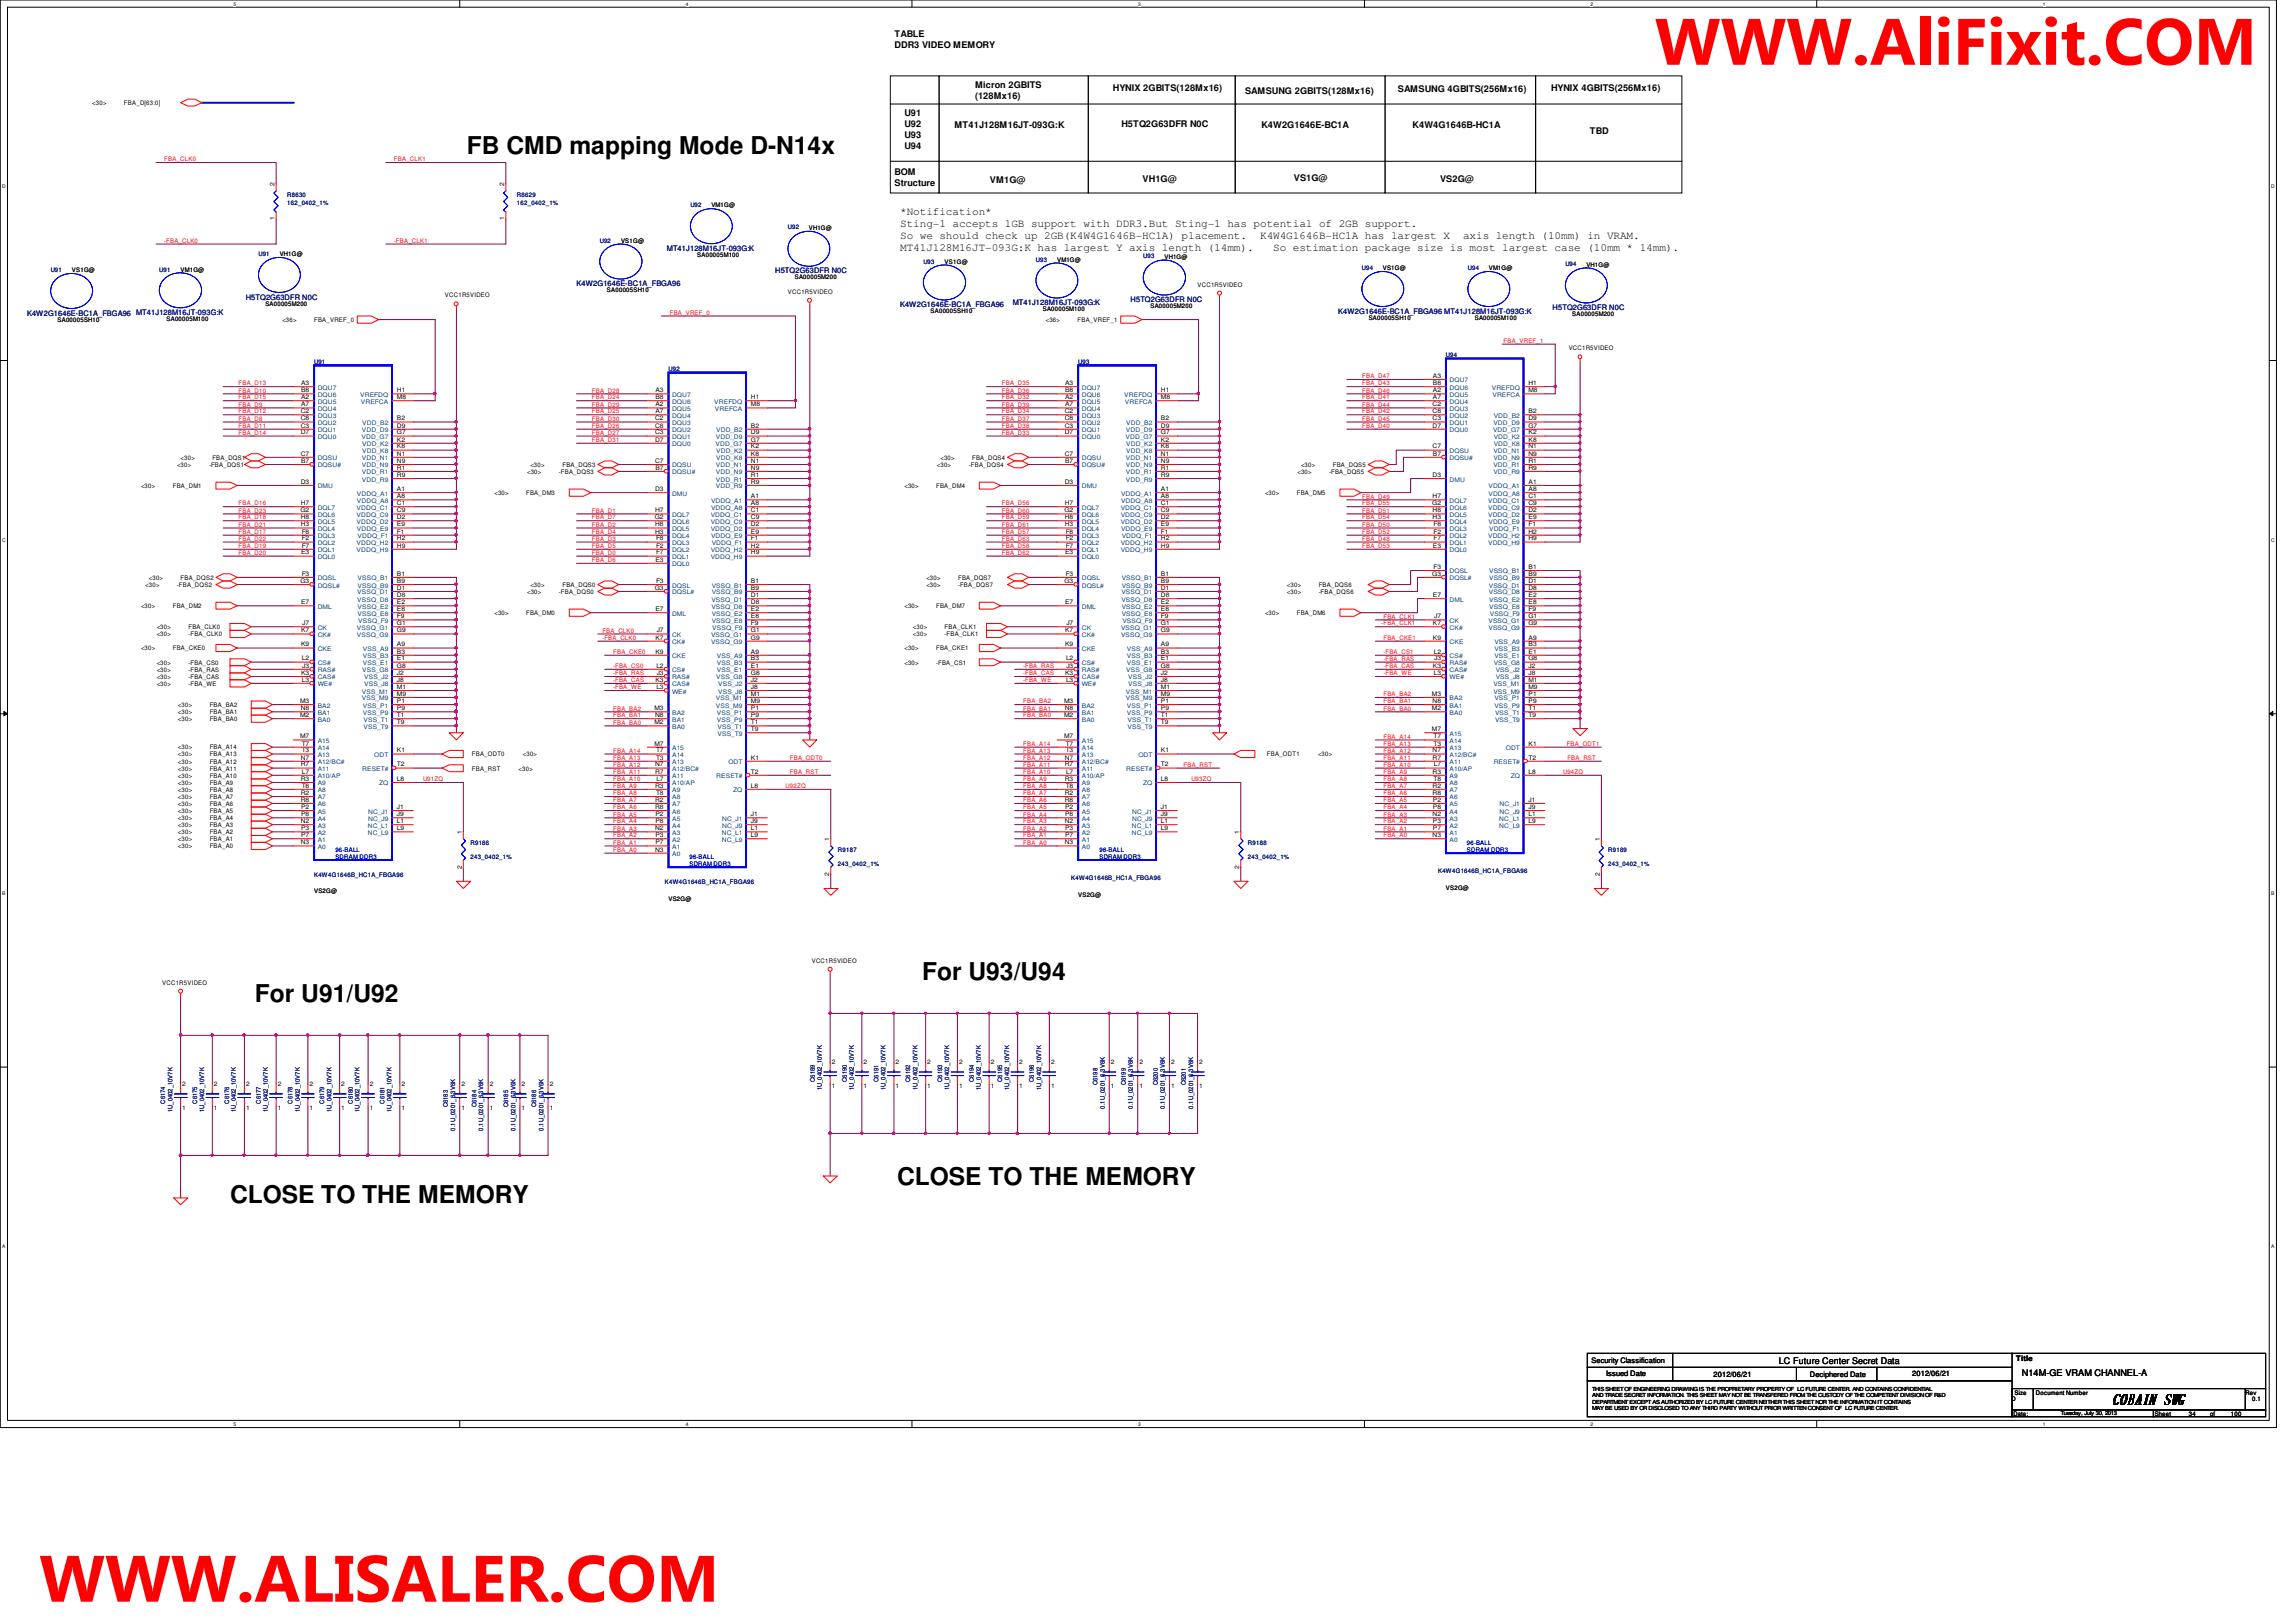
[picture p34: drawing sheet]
<svg xmlns="http://www.w3.org/2000/svg" width="297mm" height="210mm" viewBox="0 0 297 210" stroke-linecap="round" stroke-linejoin="round" font-family="sans-serif">
<defs><g id="words">
<g font-size="8.5" fill="#f00">
<text x="214.1" y="8.4">WWW.AliFixit.COM</text>
<text x="5.1" y="207.3">WWW.ALISALER.COM</text>
</g>
<g font-size="3.2">
<text x="60.4" y="19.9">FB CMD mapping Mode D-N14x</text>
<text x="33" y="129.6">For U91/U92</text>
<text x="119.3" y="126.8">For U93/U94</text>
<text x="29.8" y="155.7">CLOSE TO THE MEMORY</text>
<text x="116.1" y="153.3">CLOSE TO THE MEMORY</text>
</g>
<text font-size="1.7" x="273.3" y="181.7">COBAIN SWG</text>
<g font-size="1.4">
<text x="116.5" y="27.8">*Notification*</text>
<text x="116.5" y="29.4">Sting-1 accepts 1GB support with DDR3.But Sting-1 has potential of 2GB support.</text>
<text x="116.5" y="32.5">MT41J128M16JT-093G:K has largest Y axis length (14mm).</text>
<text x="116.5" y="30.9">So we should check up 2GB(K4W4G1646B-HC1A) placement.</text>
<text x="163" y="30.9">K4W4G1646B-HC1A has largest X</text>
<text x="164.7" y="32.5">So estimation package size is most largest case (10mm * 14mm).</text>
<text x="189.3" y="30.9">axis length (10mm) in VRAM.</text>
</g>
<g font-size="1.2">
<text x="115.7" y="4.8">TABLE</text>
<text x="115.7" y="6.2">DDR3 VIDEO MEMORY</text>
<text x="126.1" y="11.3">Micron 2GBITS</text>
<text x="144" y="11.8">HYNIX 2GBITS(128Mx16)</text>
<text x="180.8" y="11.9">SAMSUNG 4GBITS(256Mx16)</text>
<text x="200.7" y="11.8">HYNIX 4GBITS(256Mx16)</text>
<text x="117" y="15">U91</text>
<text x="117" y="16.5">U92</text>
<text x="117" y="17.9">U93</text>
<text x="123.5" y="16.6">MT41J128M16JT-093G:K</text>
<text x="126.1" y="12.8">(128Mx16)</text>
<text x="145.1" y="16.5">H5TQ2G63DFR N0C</text>
<text x="161.1" y="12.1">SAMSUNG 2GBITS(128Mx16)</text>
<text x="163.2" y="16.6">K4W2G1646E-BC1A</text>
<text x="182.8" y="16.6">K4W4G1646B-HC1A</text>
<text x="205.7" y="17.3">TBD</text>
<text x="115.7" y="22.6">BOM</text>
<text x="117" y="19.3">U94</text>
<text x="128.1" y="23.7">VM1G@</text>
<text x="147.8" y="23.5">VH1G@</text>
<text x="167.4" y="23.4">VS1G@</text>
<text x="186.3" y="23.5">VS2G@</text>
<text x="115.7" y="24">Structure</text>
<text x="230.1" y="176.5">LC Future Center Secret Data</text>
<text x="261.6" y="178.1">N14M-GE VRAM CHANNEL-A</text>
</g>
<g font-size="1" fill="#000080">
<text x="86.3" y="32.5">MT41J128M16JT-093G:K</text>
<text x="100.3" y="35.4">H5TQ2G63DFR N0C</text>
<text x="3.5" y="40.9">K4W2G1646E-BC1A_FBGA96 MT41J128M16JT-093G:K</text>
<text x="31.8" y="38.8">H5TQ2G63DFR N0C</text>
<text x="74.6" y="37">K4W2G1646E-BC1A_FBGA96</text>
<text x="116.5" y="39.8">K4W2G1646E-BC1A_FBGA96</text>
<text x="131" y="39.5">MT41J128M16JT-093G:K</text>
<text x="146.3" y="39.1">H5TQ2G63DFR N0C</text>
<text x="173.1" y="40.6">K4W2G1646E-BC1A_FBGA96 MT41J128M16JT-093G:K</text>
<text x="200.9" y="40.1">H5TQ2G63DFR N0C</text>
</g>
<g font-size="1">
<text x="205.9" y="176.4">Security Classification</text>
<text x="207.8" y="178.1">Issued Date</text>
<text x="221.7" y="178.2">2012/06/21</text>
<text x="234.1" y="178.2">Deciphered Date</text>
<text x="247.4" y="178.1">2012/06/21</text>
<text x="260.9" y="176.1">Title</text>
</g>
<g font-size=".8">
<text x="11.9" y="13.6">&lt;30&gt;</text>
<text x="16" y="13.6">FBA_D[63:0]</text>
<text x="35.5" y="28.5" transform="rotate(-90 35.5 28.5)">1</text>
<text x="35.5" y="24.1" transform="rotate(-90 35.5 24.1)">2</text>
<text x="65.2" y="28.5" transform="rotate(-90 65.2 28.5)">1</text>
<text x="65.2" y="24.1" transform="rotate(-90 65.2 24.1)">2</text>
<text x="92" y="26.8">VM1G@</text>
<text x="104.6" y="29.8">VH1G@</text>
<text x="9.3" y="35.3">VS1G@</text>
<text x="23.4" y="35.2">VM1G@</text>
<text x="36.2" y="33.1">VH1G@</text>
<text x="80.3" y="31.4">VS1G@</text>
<text x="90.2" y="33.2">SA00005M100</text>
<text x="122.2" y="34.2">VS1G@</text>
<text x="136.8" y="33.9">VM1G@</text>
<text x="150.7" y="33.5">VH1G@</text>
<text x="178.9" y="35">VS1G@</text>
<text x="192.6" y="35">VM1G@</text>
<text x="205.2" y="34.5">VH1G@</text>
<text x="7.4" y="41.7">SA00005SH10</text>
<text x="21.5" y="41.6">SA00005M100</text>
<text x="34.3" y="39.5">SA00005M200</text>
<text x="36.5" y="41.7">&lt;36&gt;</text>
<text x="40.6" y="41.7">FBA_VREF_0</text>
<text x="57.6" y="38.4">VCC1R5VIDEO</text>
<text x="78.5" y="37.8">SA00005SH10</text>
<text x="101.9" y="38">VCC1R5VIDEO</text>
<text x="102.8" y="36.2">SA00005M200</text>
<text x="120.4" y="40.6">SA00005SH10</text>
<text x="134.9" y="40.3">SA00005M100</text>
<text x="135.3" y="41.7">&lt;36&gt;</text>
<text x="139.4" y="41.7">FBA_VREF_1</text>
<text x="148.8" y="39.9">SA00005M200</text>
<text x="154.9" y="37.1">VCC1R5VIDEO</text>
<text x="177.1" y="41.4">SA00005SH10</text>
<text x="190.8" y="41.4">SA00005M100</text>
<text x="203.4" y="40.9">SA00005M200</text>
<text x="202.9" y="45.3">VCC1R5VIDEO</text>
<text x="38.9" y="53.5">C2</text>
<text x="38.9" y="51.6">A2</text>
<text x="38.9" y="52.6">A7</text>
<text x="38.9" y="50.8">B8</text>
<text x="38.9" y="49.8">A3</text>
<text x="51.3" y="51.6">M8</text>
<text x="51.3" y="50.8">H1</text>
<text x="84.8" y="52.6">A2</text>
<text x="84.8" y="53.5">A7</text>
<text x="84.8" y="51.6">B8</text>
<text x="84.8" y="50.8">A3</text>
<text x="97.2" y="52.6">M8</text>
<text x="97.2" y="51.6">H1</text>
<text x="137.7" y="53.5">C2</text>
<text x="137.8" y="51.6">A2</text>
<text x="137.8" y="52.6">A7</text>
<text x="137.8" y="50.8">B8</text>
<text x="137.8" y="49.8">A3</text>
<text x="150.2" y="51.6">M8</text>
<text x="150.2" y="50.8">H1</text>
<text x="185.3" y="53.5">C8</text>
<text x="185.3" y="52.6">C2</text>
<text x="185.4" y="50.8">A2</text>
<text x="185.4" y="51.6">A7</text>
<text x="185.4" y="49.8">B8</text>
<text x="185.4" y="48.9">A3</text>
<text x="197.7" y="50.8">M8</text>
<text x="197.7" y="49.8">H1</text>
<text x="197.7" y="53.5">B2</text>
<text x="23.4" y="59.5">&lt;30&gt;</text>
<text x="27.5" y="59.5">FBA_DQS1</text>
<text x="38.9" y="54.4">C8</text>
<text x="38.9" y="56.2">D7</text>
<text x="38.9" y="55.3">C3</text>
<text x="38.9" y="59">C7</text>
<text x="38.9" y="59.9">B7</text>
<text x="51.3" y="55.3">D9</text>
<text x="51.3" y="59.9">N9</text>
<text x="51.3" y="59">N1</text>
<text x="51.3" y="56.2">G7</text>
<text x="51.3" y="58">K8</text>
<text x="51.3" y="54.4">B2</text>
<text x="51.3" y="57.1">K2</text>
<text x="84.7" y="55.3">C8</text>
<text x="84.7" y="57.1">D7</text>
<text x="84.7" y="54.4">C2</text>
<text x="84.7" y="56.2">C3</text>
<text x="84.7" y="59.9">C7</text>
<text x="97.2" y="56.2">D9</text>
<text x="97.2" y="59.9">N1</text>
<text x="97.2" y="57.1">G7</text>
<text x="97.2" y="59">K8</text>
<text x="97.2" y="55.3">B2</text>
<text x="97.2" y="58">K2</text>
<text x="121.7" y="59.5">&lt;30&gt;</text>
<text x="125.8" y="59.5">FBA_DQS4</text>
<text x="137.7" y="54.4">C8</text>
<text x="137.7" y="56.2">D7</text>
<text x="137.7" y="55.3">C3</text>
<text x="137.7" y="59">C7</text>
<text x="137.8" y="59.9">B7</text>
<text x="150.2" y="55.3">D9</text>
<text x="150.2" y="59.9">N9</text>
<text x="150.2" y="59">N1</text>
<text x="150.2" y="56.2">G7</text>
<text x="150.2" y="58">K8</text>
<text x="150.2" y="54.4">B2</text>
<text x="150.2" y="57.1">K2</text>
<text x="185.3" y="55.3">D7</text>
<text x="185.3" y="54.4">C3</text>
<text x="185.3" y="58">C7</text>
<text x="185.4" y="59">B7</text>
<text x="197.7" y="54.4">D9</text>
<text x="197.7" y="59">N9</text>
<text x="197.7" y="58">N1</text>
<text x="197.7" y="59.9">R1</text>
<text x="197.7" y="55.3">G7</text>
<text x="197.7" y="57.1">K8</text>
<text x="197.7" y="56.2">K2</text>
<text x="18.2" y="63.2">&lt;30&gt;</text>
<text x="22.3" y="63.2">FBA_DM1</text>
<text x="22.9" y="60.4">&lt;30&gt;</text>
<text x="27" y="60.4">-FBA_DQS1</text>
<text x="38.9" y="65.4">H7</text>
<text x="38.9" y="62.6">D3</text>
<text x="51.3" y="61.7">R9</text>
<text x="51.3" y="60.8">R1</text>
<text x="51.3" y="63.5">A1</text>
<text x="51.3" y="64.5">A8</text>
<text x="51.3" y="65.4">C1</text>
<text x="64" y="64.1">&lt;30&gt;</text>
<text x="68.1" y="64.1">FBA_DM3</text>
<text x="68.2" y="61.3">&lt;30&gt;</text>
<text x="68.6" y="60.4">&lt;30&gt;</text>
<text x="72.3" y="61.3">-FBA_DQS3</text>
<text x="72.8" y="60.4">FBA_DQS3</text>
<text x="84.7" y="63.5">D3</text>
<text x="84.8" y="60.8">B7</text>
<text x="97.2" y="60.8">N9</text>
<text x="97.2" y="62.6">R9</text>
<text x="97.2" y="61.7">R1</text>
<text x="97.2" y="64.5">A1</text>
<text x="97.2" y="65.4">A8</text>
<text x="117" y="63.2">&lt;30&gt;</text>
<text x="121.1" y="63.2">FBA_DM4</text>
<text x="121.2" y="60.4">&lt;30&gt;</text>
<text x="125.3" y="60.4">-FBA_DQS4</text>
<text x="137.7" y="65.4">H7</text>
<text x="137.7" y="62.6">D3</text>
<text x="150.2" y="61.7">R9</text>
<text x="150.2" y="60.8">R1</text>
<text x="150.2" y="63.5">A1</text>
<text x="150.2" y="64.5">A8</text>
<text x="150.2" y="65.4">C1</text>
<text x="163.7" y="64.1">&lt;30&gt;</text>
<text x="167.8" y="64.1">FBA_DM5</text>
<text x="167.8" y="61.3">&lt;30&gt;</text>
<text x="168.3" y="60.4">&lt;30&gt;</text>
<text x="172" y="61.3">-FBA_DQS5</text>
<text x="172.4" y="60.4">FBA_DQS5</text>
<text x="185.3" y="65.4">G2</text>
<text x="185.3" y="64.5">H7</text>
<text x="185.3" y="61.7">D3</text>
<text x="197.7" y="60.8">R9</text>
<text x="197.7" y="62.6">A1</text>
<text x="197.7" y="63.5">A8</text>
<text x="197.7" y="64.5">C1</text>
<text x="197.7" y="65.4">C9</text>
<text x="38.9" y="66.3">G2</text>
<text x="38.9" y="68.1">H3</text>
<text x="38.9" y="67.2">H8</text>
<text x="38.9" y="71.8">E3</text>
<text x="39" y="70.9">F7</text>
<text x="39" y="69">F8</text>
<text x="39" y="69.9">F2</text>
<text x="51.3" y="69">F1</text>
<text x="51.3" y="68.1">E9</text>
<text x="51.3" y="67.2">D2</text>
<text x="51.3" y="70.9">H9</text>
<text x="51.3" y="66.3">C9</text>
<text x="51.3" y="69.9">H2</text>
<text x="84.7" y="67.2">G2</text>
<text x="84.7" y="66.3">H7</text>
<text x="84.7" y="69">H3</text>
<text x="84.7" y="68.1">H8</text>
<text x="84.9" y="71.8">F7</text>
<text x="84.9" y="69.9">F8</text>
<text x="84.9" y="70.9">F2</text>
<text x="97.2" y="69.9">F1</text>
<text x="97.2" y="69">E9</text>
<text x="97.2" y="66.3">C1</text>
<text x="97.2" y="68.1">D2</text>
<text x="97.2" y="71.8">H9</text>
<text x="97.2" y="67.2">C9</text>
<text x="97.2" y="70.9">H2</text>
<text x="137.7" y="66.3">G2</text>
<text x="137.7" y="68.1">H3</text>
<text x="137.7" y="67.2">H8</text>
<text x="137.8" y="71.8">E3</text>
<text x="137.9" y="70.9">F7</text>
<text x="137.9" y="69">F8</text>
<text x="137.9" y="69.9">F2</text>
<text x="150.2" y="69">F1</text>
<text x="150.2" y="68.1">E9</text>
<text x="150.2" y="67.2">D2</text>
<text x="150.2" y="70.9">H9</text>
<text x="150.2" y="66.3">C9</text>
<text x="150.2" y="69.9">H2</text>
<text x="185.3" y="67.2">H3</text>
<text x="185.3" y="66.3">H8</text>
<text x="185.4" y="70.9">E3</text>
<text x="185.5" y="69.9">F7</text>
<text x="185.5" y="68.1">F8</text>
<text x="185.5" y="69">F2</text>
<text x="197.7" y="68.1">F1</text>
<text x="197.7" y="67.2">E9</text>
<text x="197.7" y="66.3">D2</text>
<text x="197.7" y="69.9">H9</text>
<text x="197.7" y="69">H2</text>
<text x="18.8" y="75.9">&lt;30&gt;</text>
<text x="19.3" y="75">&lt;30&gt;</text>
<text x="22.9" y="75.9">-FBA_DQS2</text>
<text x="23.4" y="75">FBA_DQS2</text>
<text x="38.9" y="75.4">G3</text>
<text x="39" y="74.5">F3</text>
<text x="51.3" y="75.4">B9</text>
<text x="51.3" y="74.5">B1</text>
<text x="51.3" y="76.3">D1</text>
<text x="51.3" y="77.3">D8</text>
<text x="68.2" y="76.9">&lt;30&gt;</text>
<text x="68.6" y="75.9">&lt;30&gt;</text>
<text x="72.3" y="76.9">-FBA_DQS0</text>
<text x="72.8" y="75.9">FBA_DQS0</text>
<text x="84.7" y="76.3">G3</text>
<text x="84.8" y="72.7">E3</text>
<text x="84.9" y="75.4">F3</text>
<text x="97.2" y="76.3">B9</text>
<text x="97.2" y="75.4">B1</text>
<text x="97.2" y="77.3">D1</text>
<text x="119.8" y="75">&lt;30&gt;</text>
<text x="119.8" y="75.9">&lt;30&gt;</text>
<text x="123.9" y="75">FBA_DQS7</text>
<text x="123.9" y="75.9">-FBA_DQS7</text>
<text x="137.7" y="75.4">G3</text>
<text x="137.9" y="74.5">F3</text>
<text x="150.2" y="75.4">B9</text>
<text x="150.2" y="74.5">B1</text>
<text x="150.2" y="76.3">D1</text>
<text x="150.2" y="77.3">D8</text>
<text x="166.5" y="75.9">&lt;30&gt;</text>
<text x="166.5" y="76.9">&lt;30&gt;</text>
<text x="170.6" y="75.9">FBA_DQS6</text>
<text x="170.6" y="76.9">-FBA_DQS6</text>
<text x="185.3" y="74.5">G3</text>
<text x="185.4" y="77.3">E7</text>
<text x="185.5" y="73.6">F3</text>
<text x="197.7" y="74.5">B9</text>
<text x="197.7" y="73.6">B1</text>
<text x="197.7" y="77.3">E2</text>
<text x="197.7" y="75.4">D1</text>
<text x="197.7" y="76.3">D8</text>
<text x="18.2" y="78.7">&lt;30&gt;</text>
<text x="20.3" y="81.4">&lt;30&gt;</text>
<text x="20.3" y="82.3">&lt;30&gt;</text>
<text x="22.3" y="78.7">FBA_DM2</text>
<text x="24.4" y="81.4">FBA_CLK0</text>
<text x="24.4" y="82.3">-FBA_CLK0</text>
<text x="38.9" y="78.2">E7</text>
<text x="38.9" y="81.8">K7</text>
<text x="38.9" y="83.7">K9</text>
<text x="39.1" y="80.9">J7</text>
<text x="51.3" y="79.1">E8</text>
<text x="51.3" y="78.2">E2</text>
<text x="51.3" y="81.8">G9</text>
<text x="51.3" y="80.9">G1</text>
<text x="51.3" y="83.7">A9</text>
<text x="51.3" y="80">F9</text>
<text x="64" y="79.6">&lt;30&gt;</text>
<text x="68.1" y="79.6">FBA_DM0</text>
<text x="84.8" y="79.1">E7</text>
<text x="84.8" y="82.8">K7</text>
<text x="85" y="81.8">J7</text>
<text x="97.2" y="80">E8</text>
<text x="97.2" y="79.1">E2</text>
<text x="97.2" y="78.2">D8</text>
<text x="97.2" y="82.8">G9</text>
<text x="97.2" y="81.8">G1</text>
<text x="97.2" y="80.9">F9</text>
<text x="117" y="78.7">&lt;30&gt;</text>
<text x="118.1" y="81.4">&lt;30&gt;</text>
<text x="118.1" y="82.3">&lt;30&gt;</text>
<text x="121.1" y="78.7">FBA_DM7</text>
<text x="122.2" y="81.4">FBA_CLK1</text>
<text x="122.2" y="82.3">-FBA_CLK1</text>
<text x="137.8" y="78.2">E7</text>
<text x="137.8" y="81.8">K7</text>
<text x="137.8" y="83.7">K9</text>
<text x="138" y="80.9">J7</text>
<text x="150.2" y="79.1">E8</text>
<text x="150.2" y="78.2">E2</text>
<text x="150.2" y="81.8">G9</text>
<text x="150.2" y="80.9">G1</text>
<text x="150.2" y="83.7">A9</text>
<text x="150.2" y="80">F9</text>
<text x="163.7" y="79.6">&lt;30&gt;</text>
<text x="167.8" y="79.6">FBA_DM6</text>
<text x="185.4" y="80.9">K7</text>
<text x="185.4" y="82.8">K9</text>
<text x="185.5" y="80">J7</text>
<text x="197.7" y="78.2">E8</text>
<text x="197.7" y="82.8">A9</text>
<text x="197.7" y="83.7">B3</text>
<text x="197.7" y="80.9">G9</text>
<text x="197.7" y="80">G1</text>
<text x="197.7" y="79.1">F9</text>
<text x="18.2" y="84.2">&lt;30&gt;</text>
<text x="20.3" y="86">&lt;30&gt;</text>
<text x="20.3" y="86.9">&lt;30&gt;</text>
<text x="20.3" y="87.8">&lt;30&gt;</text>
<text x="20.3" y="88.7">&lt;30&gt;</text>
<text x="22.3" y="84.2">FBA_CKE0</text>
<text x="24.4" y="86">-FBA_CS0</text>
<text x="24.4" y="86.9">-FBA_RAS</text>
<text x="24.4" y="87.8">-FBA_CAS</text>
<text x="24.4" y="88.7">-FBA_WE</text>
<text x="38.9" y="87.3">K3</text>
<text x="39.1" y="88.2">L3</text>
<text x="39.1" y="85.5">L2</text>
<text x="39.1" y="86.4">J3</text>
<text x="51.3" y="89.2">M1</text>
<text x="51.3" y="84.6">B3</text>
<text x="51.3" y="85.5">E1</text>
<text x="51.3" y="86.4">G8</text>
<text x="51.3" y="88.2">J8</text>
<text x="51.3" y="87.3">J2</text>
<text x="84.8" y="88.2">K3</text>
<text x="84.8" y="84.6">K9</text>
<text x="84.9" y="89.2">L3</text>
<text x="84.9" y="86.4">L2</text>
<text x="85" y="87.3">J3</text>
<text x="97.2" y="84.6">A9</text>
<text x="97.2" y="85.5">B3</text>
<text x="97.2" y="86.4">E1</text>
<text x="97.2" y="89.2">J8</text>
<text x="97.2" y="88.2">J2</text>
<text x="97.2" y="87.3">G8</text>
<text x="117" y="84.2">&lt;30&gt;</text>
<text x="117" y="86">&lt;30&gt;</text>
<text x="121.1" y="84.2">FBA_CKE1</text>
<text x="121.1" y="86">-FBA_CS1</text>
<text x="137.8" y="87.3">K3</text>
<text x="137.9" y="88.2">L3</text>
<text x="137.9" y="85.5">L2</text>
<text x="138" y="86.4">J3</text>
<text x="150.2" y="89.2">M1</text>
<text x="150.2" y="84.6">B3</text>
<text x="150.2" y="85.5">E1</text>
<text x="150.2" y="88.2">J8</text>
<text x="150.2" y="87.3">J2</text>
<text x="150.2" y="86.4">G8</text>
<text x="185.4" y="86.4">K3</text>
<text x="185.5" y="87.3">L3</text>
<text x="185.5" y="84.6">L2</text>
<text x="185.5" y="85.5">J3</text>
<text x="197.7" y="88.2">M1</text>
<text x="197.7" y="89.2">M9</text>
<text x="197.7" y="84.6">E1</text>
<text x="197.7" y="85.5">G8</text>
<text x="197.7" y="87.3">J8</text>
<text x="197.7" y="86.4">J2</text>
<text x="23" y="91.5">&lt;30&gt;</text>
<text x="23" y="92.4">&lt;30&gt;</text>
<text x="23" y="93.3">&lt;30&gt;</text>
<text x="27.1" y="91.5">FBA_BA2</text>
<text x="27.1" y="92.4">FBA_BA1</text>
<text x="27.1" y="93.3">FBA_BA0</text>
<text x="38.8" y="95.5">M7</text>
<text x="38.8" y="91">M3</text>
<text x="38.8" y="92.8">M2</text>
<text x="38.9" y="91.9">N8</text>
<text x="51.3" y="90">M9</text>
<text x="51.3" y="93.7">T9</text>
<text x="51.3" y="92.8">T1</text>
<text x="51.3" y="91.9">P9</text>
<text x="51.3" y="91">P1</text>
<text x="84.7" y="91.9">M3</text>
<text x="84.7" y="93.7">M2</text>
<text x="84.7" y="92.8">N8</text>
<text x="97.2" y="90">M1</text>
<text x="97.2" y="91">M9</text>
<text x="97.2" y="94.6">T9</text>
<text x="97.2" y="93.7">T1</text>
<text x="97.2" y="92.8">P9</text>
<text x="97.2" y="91.9">P1</text>
<text x="137.7" y="95.5">M7</text>
<text x="137.7" y="91">M3</text>
<text x="137.7" y="92.8">M2</text>
<text x="137.7" y="91.9">N8</text>
<text x="150.2" y="90">M9</text>
<text x="150.2" y="93.7">T9</text>
<text x="150.2" y="92.8">T1</text>
<text x="150.2" y="91.9">P9</text>
<text x="150.2" y="91">P1</text>
<text x="185.2" y="94.6">M7</text>
<text x="185.2" y="90">M3</text>
<text x="185.2" y="91.9">M2</text>
<text x="185.3" y="91">N8</text>
<text x="185.5" y="95.5">T7</text>
<text x="197.7" y="92.8">T9</text>
<text x="197.7" y="91.9">T1</text>
<text x="197.7" y="91">P9</text>
<text x="197.7" y="90">P1</text>
<text x="23" y="97">&lt;30&gt;</text>
<text x="23" y="97.9">&lt;30&gt;</text>
<text x="23" y="98.8">&lt;30&gt;</text>
<text x="23" y="99.7">&lt;30&gt;</text>
<text x="23" y="100.6">&lt;30&gt;</text>
<text x="23" y="101.6">&lt;30&gt;</text>
<text x="27.1" y="97">FBA_A14</text>
<text x="27.1" y="97.9">FBA_A13</text>
<text x="27.1" y="98.8">FBA_A12</text>
<text x="27.1" y="99.7">FBA_A11</text>
<text x="27.1" y="100.6">FBA_A10</text>
<text x="27.1" y="101.6">FBA_A9</text>
<text x="38.9" y="101">R3</text>
<text x="38.9" y="98.3">N7</text>
<text x="38.9" y="99.2">R7</text>
<text x="39" y="97.4">T3</text>
<text x="39" y="96.5">T7</text>
<text x="39" y="101.9">T8</text>
<text x="39.1" y="100.1">L7</text>
<text x="51.3" y="101">L8</text>
<text x="51.3" y="97.4">K1</text>
<text x="51.3" y="99.2">T2</text>
<text x="61" y="99.7">FBA_RST</text>
<text x="61" y="97.9">FBA_ODT0</text>
<text x="67.1" y="99.7">&lt;30&gt;</text>
<text x="67.6" y="97.9">&lt;30&gt;</text>
<text x="84.7" y="96.5">M7</text>
<text x="84.7" y="101.9">R3</text>
<text x="84.7" y="99.2">N7</text>
<text x="84.7" y="100.1">R7</text>
<text x="84.9" y="98.3">T3</text>
<text x="84.9" y="97.4">T7</text>
<text x="84.9" y="101">L7</text>
<text x="97.2" y="101.9">L8</text>
<text x="97.2" y="98.3">K1</text>
<text x="97.2" y="100.1">T2</text>
<text x="137.7" y="101">R3</text>
<text x="137.7" y="98.3">N7</text>
<text x="137.7" y="99.2">R7</text>
<text x="137.9" y="97.4">T3</text>
<text x="137.9" y="96.5">T7</text>
<text x="137.9" y="101.9">T8</text>
<text x="137.9" y="100.1">L7</text>
<text x="150.2" y="101">L8</text>
<text x="150.2" y="97.4">K1</text>
<text x="150.2" y="99.2">T2</text>
<text x="163.9" y="97.9">FBA_ODT1</text>
<text x="170.5" y="97.9">&lt;30&gt;</text>
<text x="185.3" y="101.9">R2</text>
<text x="185.3" y="100.1">R3</text>
<text x="185.3" y="97.4">N7</text>
<text x="185.3" y="98.3">R7</text>
<text x="185.5" y="96.5">T3</text>
<text x="185.5" y="101">T8</text>
<text x="185.5" y="99.2">L7</text>
<text x="197.7" y="100.1">L8</text>
<text x="197.7" y="96.5">K1</text>
<text x="197.7" y="98.3">T2</text>
<text x="23" y="102.4">&lt;30&gt;</text>
<text x="23" y="103.4">&lt;30&gt;</text>
<text x="23" y="104.3">&lt;30&gt;</text>
<text x="23" y="105.2">&lt;30&gt;</text>
<text x="23" y="106.1">&lt;30&gt;</text>
<text x="23" y="107">&lt;30&gt;</text>
<text x="23" y="107.9">&lt;30&gt;</text>
<text x="27.1" y="102.4">FBA_A8</text>
<text x="27.1" y="103.4">FBA_A7</text>
<text x="27.1" y="104.3">FBA_A6</text>
<text x="27.1" y="105.2">FBA_A5</text>
<text x="27.1" y="106.1">FBA_A4</text>
<text x="27.1" y="107">FBA_A3</text>
<text x="27.1" y="107.9">FBA_A2</text>
<text x="38.9" y="106.5">N2</text>
<text x="38.9" y="102.9">R2</text>
<text x="38.9" y="103.8">R8</text>
<text x="38.9" y="107.4">P3</text>
<text x="38.9" y="105.6">P8</text>
<text x="38.9" y="104.7">P2</text>
<text x="51.3" y="106.5">L1</text>
<text x="51.3" y="107.4">L9</text>
<text x="51.3" y="104.7">J1</text>
<text x="51.3" y="105.6">J9</text>
<text x="59.7" y="107.9" transform="rotate(-90 59.7 107.9)">1</text>
<text x="84.7" y="107.4">N2</text>
<text x="84.7" y="103.8">R2</text>
<text x="84.7" y="104.7">R8</text>
<text x="84.8" y="106.5">P8</text>
<text x="84.8" y="105.6">P2</text>
<text x="84.9" y="102.9">T8</text>
<text x="97.2" y="107.4">L1</text>
<text x="97.2" y="105.6">J1</text>
<text x="97.2" y="106.5">J9</text>
<text x="137.7" y="106.5">N2</text>
<text x="137.7" y="102.9">R2</text>
<text x="137.7" y="103.8">R8</text>
<text x="137.8" y="107.4">P3</text>
<text x="137.8" y="105.6">P8</text>
<text x="137.8" y="104.7">P2</text>
<text x="150.2" y="106.5">L1</text>
<text x="150.2" y="107.4">L9</text>
<text x="150.2" y="104.7">J1</text>
<text x="150.2" y="105.6">J9</text>
<text x="160.3" y="107.9" transform="rotate(-90 160.3 107.9)">1</text>
<text x="185.3" y="105.6">N2</text>
<text x="185.3" y="102.9">R8</text>
<text x="185.4" y="106.5">P3</text>
<text x="185.4" y="104.7">P8</text>
<text x="185.4" y="103.8">P2</text>
<text x="185.4" y="107.4">P7</text>
<text x="197.7" y="105.6">L1</text>
<text x="197.7" y="106.5">L9</text>
<text x="197.7" y="103.8">J1</text>
<text x="197.7" y="104.7">J9</text>
<text x="23" y="108.9">&lt;30&gt;</text>
<text x="23" y="109.8">&lt;30&gt;</text>
<text x="27.1" y="108.9">FBA_A1</text>
<text x="27.1" y="109.8">FBA_A0</text>
<text x="38.9" y="109.3">N3</text>
<text x="38.9" y="108.3">P7</text>
<text x="59.7" y="112.4" transform="rotate(-90 59.7 112.4)">2</text>
<text x="84.7" y="110.2">N3</text>
<text x="84.8" y="108.3">P3</text>
<text x="84.8" y="109.3">P7</text>
<text x="97.2" y="108.3">L9</text>
<text x="107.3" y="113.3" transform="rotate(-90 107.3 113.3)">2</text>
<text x="107.3" y="108.8" transform="rotate(-90 107.3 108.8)">1</text>
<text x="137.7" y="109.3">N3</text>
<text x="137.8" y="108.3">P7</text>
<text x="160.3" y="112.4" transform="rotate(-90 160.3 112.4)">2</text>
<text x="185.3" y="108.3">N3</text>
<text x="207" y="113.3" transform="rotate(-90 207 113.3)">2</text>
<text x="207" y="108.8" transform="rotate(-90 207 108.8)">1</text>
<text x="40.6" y="115.6">VS2G@</text>
<text x="86.5" y="116.5">VS2G@</text>
<text x="139.5" y="116.1">VS2G@</text>
<text x="187.1" y="115.2">VS2G@</text>
<text x="105" y="124.6">VCC1R5VIDEO</text>
<text x="21" y="127.4">VCC1R5VIDEO</text>
<text x="107.6" y="137.7">2</text>
<text x="111.7" y="137.7">2</text>
<text x="115.9" y="137.7">2</text>
<text x="120" y="137.7">2</text>
<text x="124.1" y="137.7">2</text>
<text x="128.2" y="137.7">2</text>
<text x="131.9" y="137.7">2</text>
<text x="136" y="137.7">2</text>
<text x="143.7" y="137.7">2</text>
<text x="147.4" y="137.7">2</text>
<text x="151.5" y="137.7">2</text>
<text x="155.1" y="137.7">2</text>
<text x="23.6" y="143.6">1</text>
<text x="23.6" y="140.5">2</text>
<text x="27.7" y="143.6">1</text>
<text x="27.7" y="140.5">2</text>
<text x="31.8" y="143.6">1</text>
<text x="31.8" y="140.5">2</text>
<text x="35.9" y="143.6">1</text>
<text x="35.9" y="140.5">2</text>
<text x="40" y="143.6">1</text>
<text x="40" y="140.5">2</text>
<text x="44.2" y="143.6">1</text>
<text x="44.2" y="140.5">2</text>
<text x="47.8" y="143.6">1</text>
<text x="47.8" y="140.5">2</text>
<text x="51.9" y="143.6">1</text>
<text x="51.9" y="140.5">2</text>
<text x="59.7" y="143.6">1</text>
<text x="59.7" y="140.5">2</text>
<text x="63.4" y="143.6">1</text>
<text x="63.4" y="140.5">2</text>
<text x="67.5" y="143.6">1</text>
<text x="67.5" y="140.5">2</text>
<text x="71.1" y="143.6">1</text>
<text x="71.1" y="140.5">2</text>
<text x="107.6" y="140.8">1</text>
<text x="111.7" y="140.8">1</text>
<text x="115.9" y="140.8">1</text>
<text x="120" y="140.8">1</text>
<text x="124.1" y="140.8">1</text>
<text x="128.2" y="140.8">1</text>
<text x="131.9" y="140.8">1</text>
<text x="136" y="140.8">1</text>
<text x="143.7" y="140.8">1</text>
<text x="147.4" y="140.8">1</text>
<text x="151.5" y="140.8">1</text>
<text x="155.1" y="140.8">1</text>
<text x="260.2" y="181.4">D</text>
<text x="260.5" y="183.2">Date:</text>
<text x="260.6" y="180.5">Size</text>
<text x="263.4" y="180.5">Document Number</text>
<text x="278.8" y="183.2">Sheet</text>
<text x="283.2" y="183.2">34</text>
<text x="285.9" y="183.2">of</text>
<text x="288.6" y="183.2">100</text>
<text x="290.5" y="180.5">Rev</text>
<text x="291.4" y="181.4">0.1</text>
</g>
<g font-size=".8" fill="#f00">
<text x="21.2" y="20.9">FBA_CLK0</text>
<text x="51" y="20.9">FBA_CLK1</text>
<text x="21.2" y="31.4">-FBA_CLK0</text>
<text x="51" y="31.4">-FBA_CLK1</text>
<text x="86.7" y="40.7">FBA_VREF_0</text>
<text x="194.5" y="44.4">FBA_VREF_1</text>
<text x="30.9" y="49.9">FBA_D13</text>
<text x="30.9" y="50.8">FBA_D10</text>
<text x="30.9" y="51.7">FBA_D15</text>
<text x="30.9" y="52.6">FBA_D9</text>
<text x="30.9" y="53.5">FBA_D12</text>
<text x="76.6" y="50.8">FBA_D28</text>
<text x="76.6" y="51.7">FBA_D24</text>
<text x="76.6" y="52.6">FBA_D29</text>
<text x="76.6" y="53.5">FBA_D25</text>
<text x="129.6" y="49.9">FBA_D35</text>
<text x="129.6" y="50.8">FBA_D36</text>
<text x="129.6" y="51.7">FBA_D32</text>
<text x="129.6" y="52.6">FBA_D39</text>
<text x="129.6" y="53.5">FBA_D34</text>
<text x="176.2" y="48.9">FBA_D47</text>
<text x="176.2" y="49.9">FBA_D43</text>
<text x="176.2" y="50.8">FBA_D46</text>
<text x="176.2" y="51.7">FBA_D41</text>
<text x="176.2" y="52.6">FBA_D44</text>
<text x="176.2" y="53.5">FBA_D42</text>
<text x="30.9" y="54.4">FBA_D8</text>
<text x="30.9" y="55.4">FBA_D11</text>
<text x="30.9" y="56.3">FBA_D14</text>
<text x="76.6" y="54.4">FBA_D30</text>
<text x="76.6" y="55.4">FBA_D26</text>
<text x="76.6" y="56.3">FBA_D27</text>
<text x="76.6" y="57.2">FBA_D31</text>
<text x="129.6" y="54.4">FBA_D37</text>
<text x="129.6" y="55.4">FBA_D38</text>
<text x="129.6" y="56.3">FBA_D33</text>
<text x="176.2" y="54.4">FBA_D45</text>
<text x="176.2" y="55.4">FBA_D40</text>
<text x="30.9" y="65.4">FBA_D16</text>
<text x="129.6" y="65.4">FBA_D56</text>
<text x="176.2" y="64.5">FBA_D49</text>
<text x="176.2" y="65.4">FBA_D55</text>
<text x="30.9" y="66.3">FBA_D23</text>
<text x="30.9" y="67.2">FBA_D18</text>
<text x="30.9" y="68.2">FBA_D21</text>
<text x="30.9" y="69.1">FBA_D17</text>
<text x="30.9" y="70">FBA_D22</text>
<text x="30.9" y="70.9">FBA_D19</text>
<text x="30.9" y="71.8">FBA_D20</text>
<text x="76.6" y="66.3">FBA_D1</text>
<text x="76.6" y="67.2">FBA_D7</text>
<text x="76.6" y="68.2">FBA_D2</text>
<text x="76.6" y="69.1">FBA_D4</text>
<text x="76.6" y="70">FBA_D3</text>
<text x="76.6" y="70.9">FBA_D5</text>
<text x="76.6" y="71.8">FBA_D0</text>
<text x="129.6" y="66.3">FBA_D60</text>
<text x="129.6" y="67.2">FBA_D59</text>
<text x="129.6" y="68.2">FBA_D61</text>
<text x="129.6" y="69.1">FBA_D57</text>
<text x="129.6" y="70">FBA_D63</text>
<text x="129.6" y="70.9">FBA_D58</text>
<text x="129.6" y="71.8">FBA_D62</text>
<text x="176.2" y="66.3">FBA_D51</text>
<text x="176.2" y="67.2">FBA_D54</text>
<text x="176.2" y="68.2">FBA_D50</text>
<text x="176.2" y="69.1">FBA_D52</text>
<text x="176.2" y="70">FBA_D48</text>
<text x="176.2" y="70.9">FBA_D53</text>
<text x="76.6" y="72.7">FBA_D6</text>
<text x="77.9" y="81.9">FBA_CLK0</text>
<text x="77.9" y="82.8">-FBA_CLK0</text>
<text x="178.7" y="80.9">-FBA_CLK1</text>
<text x="179" y="82.8">FBA_CKE1</text>
<text x="179" y="80.1">FBA_CLK1</text>
<text x="79.3" y="87.4">-FBA_RAS</text>
<text x="79.3" y="86.4">-FBA_CS0</text>
<text x="79.3" y="89.2">-FBA_WE</text>
<text x="79.3" y="88.3">-FBA_CAS</text>
<text x="79.3" y="84.6">FBA_CKE0</text>
<text x="132.4" y="86.4">-FBA_RAS</text>
<text x="132.4" y="88.3">-FBA_WE</text>
<text x="132.4" y="87.4">-FBA_CAS</text>
<text x="179" y="85.5">-FBA_RAS</text>
<text x="179" y="87.4">-FBA_WE</text>
<text x="179" y="86.4">-FBA_CAS</text>
<text x="179" y="84.6">-FBA_CS1</text>
<text x="79.3" y="91.9">FBA_BA2</text>
<text x="79.3" y="92.8">FBA_BA1</text>
<text x="79.3" y="93.8">FBA_BA0</text>
<text x="132.4" y="91.9">FBA_BA1</text>
<text x="132.4" y="92.8">FBA_BA0</text>
<text x="132.4" y="91">FBA_BA2</text>
<text x="179" y="95.6">FBA_A14</text>
<text x="179" y="91">FBA_BA1</text>
<text x="179" y="91.9">FBA_BA0</text>
<text x="179" y="90.1">FBA_BA2</text>
<text x="54.7" y="101.1">U91ZQ</text>
<text x="79.3" y="97.4">FBA_A14</text>
<text x="79.3" y="98.3">FBA_A13</text>
<text x="79.3" y="99.2">FBA_A12</text>
<text x="79.3" y="100.2">FBA_A11</text>
<text x="79.3" y="101.1">FBA_A10</text>
<text x="79.3" y="102">FBA_A9</text>
<text x="101.6" y="102">U92ZQ</text>
<text x="102.2" y="100.2">FBA_RST</text>
<text x="102.2" y="98.3">FBA_ODT0</text>
<text x="132.4" y="96.5">FBA_A14</text>
<text x="132.4" y="97.4">FBA_A13</text>
<text x="132.4" y="98.3">FBA_A12</text>
<text x="132.4" y="99.2">FBA_A11</text>
<text x="132.4" y="100.2">FBA_A10</text>
<text x="132.4" y="101.1">FBA_A9</text>
<text x="132.4" y="102">FBA_A8</text>
<text x="153.1" y="99.2">FBA_RST</text>
<text x="154.1" y="101.1">U93ZQ</text>
<text x="179" y="96.5">FBA_A13</text>
<text x="179" y="97.4">FBA_A12</text>
<text x="179" y="98.3">FBA_A11</text>
<text x="179" y="99.2">FBA_A10</text>
<text x="179" y="100.2">FBA_A9</text>
<text x="179" y="101.1">FBA_A8</text>
<text x="179" y="102">FBA_A7</text>
<text x="202.2" y="100.2">U94ZQ</text>
<text x="202.7" y="96.5">FBA_ODT1</text>
<text x="202.8" y="98.3">FBA_RST</text>
<text x="79.3" y="102.9">FBA_A8</text>
<text x="79.3" y="103.8">FBA_A7</text>
<text x="79.3" y="104.7">FBA_A6</text>
<text x="79.3" y="105.7">FBA_A5</text>
<text x="79.3" y="106.6">FBA_A4</text>
<text x="79.3" y="107.5">FBA_A3</text>
<text x="132.4" y="102.9">FBA_A7</text>
<text x="132.4" y="103.8">FBA_A6</text>
<text x="132.4" y="104.7">FBA_A5</text>
<text x="132.4" y="105.7">FBA_A4</text>
<text x="132.4" y="106.6">FBA_A3</text>
<text x="132.4" y="107.5">FBA_A2</text>
<text x="179" y="102.9">FBA_A6</text>
<text x="179" y="103.8">FBA_A5</text>
<text x="179" y="104.7">FBA_A4</text>
<text x="179" y="105.7">FBA_A3</text>
<text x="179" y="106.6">FBA_A2</text>
<text x="179" y="107.5">FBA_A1</text>
<text x="79.3" y="108.4">FBA_A2</text>
<text x="79.3" y="109.3">FBA_A1</text>
<text x="79.3" y="110.2">FBA_A0</text>
<text x="132.4" y="108.4">FBA_A1</text>
<text x="132.4" y="109.3">FBA_A0</text>
<text x="179" y="108.4">FBA_A0</text>
</g>
<g font-size=".8" fill="#000080">
<text x="37.2" y="25.5">R8630</text>
<text x="37.2" y="26.6">162_0402_1%</text>
<text x="66.9" y="25.5">R8629</text>
<text x="66.9" y="26.6">162_0402_1%</text>
<text x="89.3" y="26.8">U92</text>
<text x="101.9" y="29.7">U92</text>
<text x="6.6" y="35.3">U91</text>
<text x="20.6" y="35.2">U91</text>
<text x="33.4" y="33.1">U91</text>
<text x="77.6" y="31.4">U92</text>
<text x="119.5" y="34.2">U93</text>
<text x="134" y="33.9">U93</text>
<text x="147.9" y="33.4">U93</text>
<text x="176.2" y="35">U94</text>
<text x="189.9" y="35">U94</text>
<text x="202.5" y="34.4">U94</text>
<text x="40.6" y="47.2">U91</text>
<text x="139.5" y="47.2">U93</text>
<text x="187.1" y="46.2">U94</text>
<text x="86.5" y="48">U92</text>
<text x="40.6" y="113.5">K4W4G1646B_HC1A_FBGA96</text>
<text x="60.9" y="109.3">R9186</text>
<text x="60.9" y="111.2">243_0402_1%</text>
<text x="108.4" y="110.2">R9187</text>
<text x="108.4" y="112.1">243_0402_1%</text>
<text x="138.6" y="113.9">K4W4G1646B_HC1A_FBGA96</text>
<text x="161.5" y="109.3">R9188</text>
<text x="161.5" y="111.2">243_0402_1%</text>
<text x="186.1" y="113">K4W4G1646B_HC1A_FBGA96</text>
<text x="208.1" y="110.2">R9189</text>
<text x="208.1" y="112.1">243_0402_1%</text>
<text x="86" y="114.3">K4W4G1646B_HC1A_FBGA96</text>
<text x="21.4" y="142.8" transform="rotate(-90 21.4 142.8)">C6174</text>
<text x="22.3" y="143.9" transform="rotate(-90 22.3 143.9)">1U_0402_10V7K</text>
<text x="25.5" y="142.8" transform="rotate(-90 25.5 142.8)">C6175</text>
<text x="26.4" y="143.9" transform="rotate(-90 26.4 143.9)">1U_0402_10V7K</text>
<text x="29.6" y="142.8" transform="rotate(-90 29.6 142.8)">C6176</text>
<text x="30.5" y="143.9" transform="rotate(-90 30.5 143.9)">1U_0402_10V7K</text>
<text x="33.7" y="142.8" transform="rotate(-90 33.7 142.8)">C6177</text>
<text x="34.7" y="143.9" transform="rotate(-90 34.7 143.9)">1U_0402_10V7K</text>
<text x="37.8" y="142.8" transform="rotate(-90 37.8 142.8)">C6178</text>
<text x="38.8" y="143.9" transform="rotate(-90 38.8 143.9)">1U_0402_10V7K</text>
<text x="41.9" y="142.8" transform="rotate(-90 41.9 142.8)">C6179</text>
<text x="42.9" y="143.9" transform="rotate(-90 42.9 143.9)">1U_0402_10V7K</text>
<text x="45.6" y="142.8" transform="rotate(-90 45.6 142.8)">C6180</text>
<text x="46.5" y="143.9" transform="rotate(-90 46.5 143.9)">1U_0402_10V7K</text>
<text x="49.7" y="142.8" transform="rotate(-90 49.7 142.8)">C6181</text>
<text x="50.7" y="143.9" transform="rotate(-90 50.7 143.9)">1U_0402_10V7K</text>
<text x="58" y="143.3" transform="rotate(-90 58 143.3)">C6183</text>
<text x="61.6" y="143.3" transform="rotate(-90 61.6 143.3)">C6184</text>
<text x="65.7" y="143.3" transform="rotate(-90 65.7 143.3)">C6185</text>
<text x="69.4" y="143.3" transform="rotate(-90 69.4 143.3)">C6186</text>
<text x="105.4" y="140" transform="rotate(-90 105.4 140)">C6189</text>
<text x="106.3" y="141.1" transform="rotate(-90 106.3 141.1)">1U_0402_10V7K</text>
<text x="109.6" y="140" transform="rotate(-90 109.6 140)">C6190</text>
<text x="110.4" y="141.1" transform="rotate(-90 110.4 141.1)">1U_0402_10V7K</text>
<text x="113.7" y="140" transform="rotate(-90 113.7 140)">C6191</text>
<text x="114.6" y="141.1" transform="rotate(-90 114.6 141.1)">1U_0402_10V7K</text>
<text x="117.8" y="140" transform="rotate(-90 117.8 140)">C6192</text>
<text x="118.7" y="141.1" transform="rotate(-90 118.7 141.1)">1U_0402_10V7K</text>
<text x="121.9" y="140" transform="rotate(-90 121.9 140)">C6193</text>
<text x="122.8" y="141.1" transform="rotate(-90 122.8 141.1)">1U_0402_10V7K</text>
<text x="126" y="140" transform="rotate(-90 126 140)">C6194</text>
<text x="126.9" y="141.1" transform="rotate(-90 126.9 141.1)">1U_0402_10V7K</text>
<text x="129.7" y="140" transform="rotate(-90 129.7 140)">C6195</text>
<text x="130.6" y="141.1" transform="rotate(-90 130.6 141.1)">1U_0402_10V7K</text>
<text x="133.8" y="140" transform="rotate(-90 133.8 140)">C6196</text>
<text x="134.7" y="141.1" transform="rotate(-90 134.7 141.1)">1U_0402_10V7K</text>
<text x="142" y="140.5" transform="rotate(-90 142 140.5)">C6198</text>
<text x="142.9" y="143.5" transform="rotate(-90 142.9 143.5)">0.1U_0201_6.3V6K</text>
<text x="145.7" y="140.5" transform="rotate(-90 145.7 140.5)">C6199</text>
<text x="146.6" y="143.5" transform="rotate(-90 146.6 143.5)">0.1U_0201_6.3V6K</text>
<text x="149.8" y="140.5" transform="rotate(-90 149.8 140.5)">C6200</text>
<text x="150.7" y="143.5" transform="rotate(-90 150.7 143.5)">0.1U_0201_6.3V6K</text>
<text x="153.4" y="140.5" transform="rotate(-90 153.4 140.5)">C6201</text>
<text x="154.3" y="143.5" transform="rotate(-90 154.3 143.5)">0.1U_0201_6.3V6K</text>
<text x="58.9" y="146.3" transform="rotate(-90 58.9 146.3)">0.1U_0201_6.3V6K</text>
<text x="62.5" y="146.3" transform="rotate(-90 62.5 146.3)">0.1U_0201_6.3V6K</text>
<text x="66.7" y="146.3" transform="rotate(-90 66.7 146.3)">0.1U_0201_6.3V6K</text>
<text x="70.3" y="146.3" transform="rotate(-90 70.3 146.3)">0.1U_0201_6.3V6K</text>
</g>
<g font-size=".8" fill="#004080">
<text x="41.1" y="52.2">DQU5</text>
<text x="41.1" y="53.2">DQU4</text>
<text x="41.1" y="51.4">DQU6</text>
<text x="41.1" y="50.4">DQU7</text>
<text x="46.6" y="51.4">VREFDQ</text>
<text x="46.7" y="52.2">VREFCA</text>
<text x="86.9" y="53.2">DQU5</text>
<text x="86.9" y="52.2">DQU6</text>
<text x="86.9" y="51.4">DQU7</text>
<text x="92.4" y="52.2">VREFDQ</text>
<text x="92.5" y="53.2">VREFCA</text>
<text x="140" y="52.2">DQU5</text>
<text x="140" y="53.2">DQU4</text>
<text x="140" y="51.4">DQU6</text>
<text x="140" y="50.4">DQU7</text>
<text x="145.5" y="51.4">VREFDQ</text>
<text x="145.5" y="52.2">VREFCA</text>
<text x="187.5" y="51.4">DQU5</text>
<text x="187.5" y="52.2">DQU4</text>
<text x="187.5" y="53.2">DQU3</text>
<text x="187.5" y="50.4">DQU6</text>
<text x="187.5" y="49.5">DQU7</text>
<text x="193" y="50.4">VREFDQ</text>
<text x="193.1" y="51.4">VREFCA</text>
<text x="41.1" y="55">DQU2</text>
<text x="41.1" y="56.8">DQU0</text>
<text x="41.1" y="54.1">DQU3</text>
<text x="41.1" y="55.9">DQU1</text>
<text x="41.1" y="59.6">DQSU</text>
<text x="46.8" y="56.8">VDD_G7</text>
<text x="46.8" y="55.9">VDD_D9</text>
<text x="46.8" y="59.6">VDD_N1</text>
<text x="46.9" y="58.6">VDD_K8</text>
<text x="46.9" y="55">VDD_B2</text>
<text x="46.9" y="57.7">VDD_K2</text>
<text x="86.9" y="55.9">DQU2</text>
<text x="86.9" y="54.1">DQU4</text>
<text x="86.9" y="57.7">DQU0</text>
<text x="86.9" y="55">DQU3</text>
<text x="86.9" y="56.8">DQU1</text>
<text x="92.6" y="57.7">VDD_G7</text>
<text x="92.6" y="56.8">VDD_D9</text>
<text x="92.7" y="59.6">VDD_K8</text>
<text x="92.7" y="55.9">VDD_B2</text>
<text x="92.7" y="58.6">VDD_K2</text>
<text x="140" y="55">DQU2</text>
<text x="140" y="56.8">DQU0</text>
<text x="140" y="54.1">DQU3</text>
<text x="140" y="55.9">DQU1</text>
<text x="140" y="59.6">DQSU</text>
<text x="145.6" y="56.8">VDD_G7</text>
<text x="145.7" y="55.9">VDD_D9</text>
<text x="145.7" y="59.6">VDD_N1</text>
<text x="145.7" y="58.6">VDD_K8</text>
<text x="145.7" y="55">VDD_B2</text>
<text x="145.7" y="57.7">VDD_K2</text>
<text x="187.5" y="54.1">DQU2</text>
<text x="187.5" y="59.6">DQSU#</text>
<text x="187.5" y="55.9">DQU0</text>
<text x="187.5" y="55">DQU1</text>
<text x="187.5" y="58.6">DQSU</text>
<text x="193.2" y="55.9">VDD_G7</text>
<text x="193.2" y="55">VDD_D9</text>
<text x="193.2" y="59.6">VDD_N9</text>
<text x="193.2" y="58.6">VDD_N1</text>
<text x="193.2" y="57.7">VDD_K8</text>
<text x="193.2" y="54.1">VDD_B2</text>
<text x="193.2" y="56.8">VDD_K2</text>
<text x="41.1" y="66">DQL7</text>
<text x="41.1" y="60.5">DQSU#</text>
<text x="41.1" y="63.2">DMU</text>
<text x="46.1" y="66">VDDQ_C1</text>
<text x="46.2" y="64.1">VDDQ_A1</text>
<text x="46.2" y="65.1">VDDQ_A8</text>
<text x="46.8" y="60.5">VDD_N9</text>
<text x="46.8" y="62.3">VDD_R9</text>
<text x="46.8" y="61.4">VDD_R1</text>
<text x="86.9" y="61.4">DQSU#</text>
<text x="86.9" y="64.1">DMU</text>
<text x="86.9" y="60.5">DQSU</text>
<text x="92" y="65.1">VDDQ_A1</text>
<text x="92" y="66">VDDQ_A8</text>
<text x="92.6" y="61.4">VDD_N9</text>
<text x="92.6" y="60.5">VDD_N1</text>
<text x="92.6" y="63.2">VDD_R9</text>
<text x="92.6" y="62.3">VDD_R1</text>
<text x="140" y="66">DQL7</text>
<text x="140" y="60.5">DQSU#</text>
<text x="140" y="63.2">DMU</text>
<text x="145" y="66">VDDQ_C1</text>
<text x="145" y="64.1">VDDQ_A1</text>
<text x="145" y="65.1">VDDQ_A8</text>
<text x="145.7" y="60.5">VDD_N9</text>
<text x="145.7" y="62.3">VDD_R9</text>
<text x="145.7" y="61.4">VDD_R1</text>
<text x="187.5" y="65.1">DQL7</text>
<text x="187.5" y="62.3">DMU</text>
<text x="187.5" y="66">DQL6</text>
<text x="192.5" y="65.1">VDDQ_C1</text>
<text x="192.5" y="66">VDDQ_C9</text>
<text x="192.6" y="63.2">VDDQ_A1</text>
<text x="192.6" y="64.1">VDDQ_A8</text>
<text x="193.2" y="61.4">VDD_R9</text>
<text x="193.2" y="60.5">VDD_R1</text>
<text x="41.1" y="68.7">DQL4</text>
<text x="41.1" y="71.5">DQL1</text>
<text x="41.1" y="69.6">DQL3</text>
<text x="41.1" y="67.8">DQL5</text>
<text x="41.1" y="70.5">DQL2</text>
<text x="41.1" y="66.9">DQL6</text>
<text x="46.1" y="67.8">VDDQ_D2</text>
<text x="46.1" y="71.5">VDDQ_H9</text>
<text x="46.1" y="66.9">VDDQ_C9</text>
<text x="46.1" y="70.5">VDDQ_H2</text>
<text x="46.2" y="68.7">VDDQ_E9</text>
<text x="46.3" y="69.6">VDDQ_F1</text>
<text x="86.9" y="66.9">DQL7</text>
<text x="86.9" y="69.6">DQL4</text>
<text x="86.9" y="70.5">DQL3</text>
<text x="86.9" y="68.7">DQL5</text>
<text x="86.9" y="71.5">DQL2</text>
<text x="86.9" y="67.8">DQL6</text>
<text x="91.9" y="66.9">VDDQ_C1</text>
<text x="91.9" y="68.7">VDDQ_D2</text>
<text x="91.9" y="67.8">VDDQ_C9</text>
<text x="91.9" y="71.5">VDDQ_H2</text>
<text x="92" y="69.6">VDDQ_E9</text>
<text x="92.1" y="70.5">VDDQ_F1</text>
<text x="140" y="68.7">DQL4</text>
<text x="140" y="71.5">DQL1</text>
<text x="140" y="69.6">DQL3</text>
<text x="140" y="67.8">DQL5</text>
<text x="140" y="70.5">DQL2</text>
<text x="140" y="66.9">DQL6</text>
<text x="145" y="67.8">VDDQ_D2</text>
<text x="145" y="71.5">VDDQ_H9</text>
<text x="145" y="66.9">VDDQ_C9</text>
<text x="145" y="70.5">VDDQ_H2</text>
<text x="145" y="68.7">VDDQ_E9</text>
<text x="145.1" y="69.6">VDDQ_F1</text>
<text x="187.5" y="67.8">DQL4</text>
<text x="187.5" y="70.5">DQL1</text>
<text x="187.5" y="71.5">DQL0</text>
<text x="187.5" y="68.7">DQL3</text>
<text x="187.5" y="66.9">DQL5</text>
<text x="187.5" y="69.6">DQL2</text>
<text x="192.5" y="66.9">VDDQ_D2</text>
<text x="192.5" y="70.5">VDDQ_H9</text>
<text x="192.5" y="69.6">VDDQ_H2</text>
<text x="192.6" y="67.8">VDDQ_E9</text>
<text x="192.7" y="68.7">VDDQ_F1</text>
<text x="41.1" y="76">DQSL#</text>
<text x="41.1" y="72.3">DQL0</text>
<text x="41.1" y="75.1">DQSL</text>
<text x="46.2" y="76.9">VSSQ_D1</text>
<text x="46.2" y="77.9">VSSQ_D8</text>
<text x="46.3" y="76">VSSQ_B9</text>
<text x="46.3" y="75.1">VSSQ_B1</text>
<text x="86.9" y="72.3">DQL1</text>
<text x="86.9" y="76.9">DQSL#</text>
<text x="86.9" y="73.3">DQL0</text>
<text x="86.9" y="76">DQSL</text>
<text x="91.9" y="72.3">VDDQ_H9</text>
<text x="92" y="77.9">VSSQ_D1</text>
<text x="92.1" y="76.9">VSSQ_B9</text>
<text x="92.1" y="76">VSSQ_B1</text>
<text x="140" y="76">DQSL#</text>
<text x="140" y="72.3">DQL0</text>
<text x="140" y="75.1">DQSL</text>
<text x="145.1" y="76.9">VSSQ_D1</text>
<text x="145.1" y="77.9">VSSQ_D8</text>
<text x="145.1" y="76">VSSQ_B9</text>
<text x="145.1" y="75.1">VSSQ_B1</text>
<text x="187.5" y="77.9">DML</text>
<text x="187.5" y="75.1">DQSL#</text>
<text x="187.5" y="74.2">DQSL</text>
<text x="192.6" y="76">VSSQ_D1</text>
<text x="192.6" y="76.9">VSSQ_D8</text>
<text x="192.7" y="75.1">VSSQ_B9</text>
<text x="192.7" y="74.2">VSSQ_B1</text>
<text x="192.7" y="77.9">VSSQ_E2</text>
<text x="41.1" y="78.8">DML</text>
<text x="41.1" y="82.4">CK#</text>
<text x="41.1" y="81.5">CK</text>
<text x="46.2" y="82.4">VSSQ_G9</text>
<text x="46.2" y="81.5">VSSQ_G1</text>
<text x="46.3" y="79.7">VSSQ_E8</text>
<text x="46.3" y="78.8">VSSQ_E2</text>
<text x="46.4" y="80.6">VSSQ_F9</text>
<text x="86.9" y="79.7">DML</text>
<text x="86.9" y="83.4">CK#</text>
<text x="86.9" y="82.4">CK</text>
<text x="92" y="83.4">VSSQ_G9</text>
<text x="92" y="82.4">VSSQ_G1</text>
<text x="92" y="78.8">VSSQ_D8</text>
<text x="92.1" y="80.6">VSSQ_E8</text>
<text x="92.1" y="79.7">VSSQ_E2</text>
<text x="92.2" y="81.5">VSSQ_F9</text>
<text x="140" y="78.8">DML</text>
<text x="140" y="82.4">CK#</text>
<text x="140" y="81.5">CK</text>
<text x="145" y="82.4">VSSQ_G9</text>
<text x="145" y="81.5">VSSQ_G1</text>
<text x="145.1" y="79.7">VSSQ_E8</text>
<text x="145.1" y="78.8">VSSQ_E2</text>
<text x="145.2" y="80.6">VSSQ_F9</text>
<text x="187.5" y="81.5">CK#</text>
<text x="187.5" y="80.6">CK</text>
<text x="187.5" y="83.4">CKE</text>
<text x="192.6" y="81.5">VSSQ_G9</text>
<text x="192.6" y="80.6">VSSQ_G1</text>
<text x="192.7" y="78.8">VSSQ_E8</text>
<text x="192.7" y="79.7">VSSQ_F9</text>
<text x="193.3" y="83.4">VSS_A9</text>
<text x="41.1" y="88.8">WE#</text>
<text x="41.1" y="87.9">CAS#</text>
<text x="41.1" y="87">RAS#</text>
<text x="41.1" y="86.1">CS#</text>
<text x="41.1" y="84.2">CKE</text>
<text x="46.8" y="89.7">VSS_M1</text>
<text x="46.9" y="87">VSS_G8</text>
<text x="46.9" y="84.2">VSS_A9</text>
<text x="46.9" y="85.2">VSS_B3</text>
<text x="46.9" y="86.1">VSS_E1</text>
<text x="47.1" y="88.8">VSS_J8</text>
<text x="47.1" y="87.9">VSS_J2</text>
<text x="86.9" y="89.7">WE#</text>
<text x="86.9" y="88.8">CAS#</text>
<text x="86.9" y="87.9">RAS#</text>
<text x="86.9" y="87">CS#</text>
<text x="86.9" y="85.2">CKE</text>
<text x="92.7" y="87.9">VSS_G8</text>
<text x="92.7" y="85.2">VSS_A9</text>
<text x="92.7" y="86.1">VSS_B3</text>
<text x="92.7" y="87">VSS_E1</text>
<text x="92.9" y="89.7">VSS_J8</text>
<text x="92.9" y="88.8">VSS_J2</text>
<text x="140" y="88.8">WE#</text>
<text x="140" y="87.9">CAS#</text>
<text x="140" y="87">RAS#</text>
<text x="140" y="86.1">CS#</text>
<text x="140" y="84.2">CKE</text>
<text x="145.7" y="89.7">VSS_M1</text>
<text x="145.7" y="87">VSS_G8</text>
<text x="145.8" y="84.2">VSS_A9</text>
<text x="145.8" y="85.2">VSS_B3</text>
<text x="145.8" y="86.1">VSS_E1</text>
<text x="146" y="88.8">VSS_J8</text>
<text x="146" y="87.9">VSS_J2</text>
<text x="187.5" y="87.9">WE#</text>
<text x="187.5" y="87">CAS#</text>
<text x="187.5" y="86.1">RAS#</text>
<text x="187.5" y="85.2">CS#</text>
<text x="193.2" y="88.8">VSS_M1</text>
<text x="193.2" y="89.7">VSS_M9</text>
<text x="193.2" y="86.1">VSS_G8</text>
<text x="193.3" y="84.2">VSS_B3</text>
<text x="193.3" y="85.2">VSS_E1</text>
<text x="193.5" y="87.9">VSS_J8</text>
<text x="193.5" y="87">VSS_J2</text>
<text x="41.1" y="91.6">BA2</text>
<text x="41.1" y="93.4">BA0</text>
<text x="41.1" y="92.5">BA1</text>
<text x="46.8" y="90.6">VSS_M9</text>
<text x="46.9" y="92.5">VSS_P9</text>
<text x="46.9" y="91.6">VSS_P1</text>
<text x="47" y="94.3">VSS_T9</text>
<text x="47" y="93.4">VSS_T1</text>
<text x="86.9" y="92.5">BA2</text>
<text x="86.9" y="94.3">BA0</text>
<text x="86.9" y="93.4">BA1</text>
<text x="92.6" y="90.6">VSS_M1</text>
<text x="92.6" y="91.6">VSS_M9</text>
<text x="92.7" y="93.4">VSS_P9</text>
<text x="92.7" y="92.5">VSS_P1</text>
<text x="92.8" y="95.2">VSS_T9</text>
<text x="92.8" y="94.3">VSS_T1</text>
<text x="140" y="91.6">BA2</text>
<text x="140" y="93.4">BA0</text>
<text x="140" y="92.5">BA1</text>
<text x="145.7" y="90.6">VSS_M9</text>
<text x="145.8" y="92.5">VSS_P9</text>
<text x="145.8" y="91.6">VSS_P1</text>
<text x="145.9" y="94.3">VSS_T9</text>
<text x="145.9" y="93.4">VSS_T1</text>
<text x="187.5" y="95.2">A15</text>
<text x="187.5" y="90.6">BA2</text>
<text x="187.5" y="92.5">BA0</text>
<text x="187.5" y="91.6">BA1</text>
<text x="193.3" y="91.6">VSS_P9</text>
<text x="193.3" y="90.6">VSS_P1</text>
<text x="193.4" y="93.4">VSS_T9</text>
<text x="193.4" y="92.5">VSS_T1</text>
<text x="41.1" y="100.7">A10/AP</text>
<text x="41.1" y="96.1">A15</text>
<text x="41.1" y="101.6">A9</text>
<text x="41.1" y="98">A13</text>
<text x="41.1" y="98.9">A12/BC#</text>
<text x="41.1" y="99.8">A11</text>
<text x="41.1" y="97.1">A14</text>
<text x="46.9" y="99.8">RESET#</text>
<text x="48.4" y="98">ODT</text>
<text x="49.1" y="101.6">ZQ</text>
<text x="86.9" y="101.6">A10/AP</text>
<text x="86.9" y="97.1">A15</text>
<text x="86.9" y="98.9">A13</text>
<text x="86.9" y="99.8">A12/BC#</text>
<text x="86.9" y="100.7">A11</text>
<text x="86.9" y="98">A14</text>
<text x="92.7" y="100.7">RESET#</text>
<text x="94.2" y="98.9">ODT</text>
<text x="140" y="100.7">A10/AP</text>
<text x="140" y="96.1">A15</text>
<text x="140" y="101.6">A9</text>
<text x="140" y="98">A13</text>
<text x="140" y="98.9">A12/BC#</text>
<text x="140" y="99.8">A11</text>
<text x="140" y="97.1">A14</text>
<text x="145.7" y="99.8">RESET#</text>
<text x="147.3" y="98">ODT</text>
<text x="147.9" y="101.6">ZQ</text>
<text x="187.5" y="99.8">A10/AP</text>
<text x="187.5" y="100.7">A9</text>
<text x="187.5" y="97.1">A13</text>
<text x="187.5" y="98">A12/BC#</text>
<text x="187.5" y="98.9">A11</text>
<text x="187.5" y="96.1">A14</text>
<text x="187.5" y="101.6">A8</text>
<text x="193.2" y="98.9">RESET#</text>
<text x="194.8" y="97.1">ODT</text>
<text x="195.4" y="100.7">ZQ</text>
<text x="41.1" y="107.1">A3</text>
<text x="41.1" y="103.5">A7</text>
<text x="41.1" y="106.2">A4</text>
<text x="41.1" y="105.3">A5</text>
<text x="41.1" y="104.4">A6</text>
<text x="41.1" y="102.5">A8</text>
<text x="47.6" y="107.1">NC_L1</text>
<text x="47.6" y="105.3">NC_J1</text>
<text x="47.6" y="106.2">NC_J9</text>
<text x="86.9" y="104.4">A7</text>
<text x="86.9" y="102.5">A9</text>
<text x="86.9" y="107.1">A4</text>
<text x="86.9" y="106.2">A5</text>
<text x="86.9" y="105.3">A6</text>
<text x="86.9" y="103.5">A8</text>
<text x="93.4" y="106.2">NC_J1</text>
<text x="93.4" y="107.1">NC_J9</text>
<text x="94.9" y="102.5">ZQ</text>
<text x="140" y="107.1">A3</text>
<text x="140" y="103.5">A7</text>
<text x="140" y="106.2">A4</text>
<text x="140" y="105.3">A5</text>
<text x="140" y="104.4">A6</text>
<text x="140" y="102.5">A8</text>
<text x="146.4" y="107.1">NC_L1</text>
<text x="146.5" y="105.3">NC_J1</text>
<text x="146.5" y="106.2">NC_J9</text>
<text x="187.5" y="106.2">A3</text>
<text x="187.5" y="102.5">A7</text>
<text x="187.5" y="107.1">A2</text>
<text x="187.5" y="105.3">A4</text>
<text x="187.5" y="104.4">A5</text>
<text x="187.5" y="103.5">A6</text>
<text x="194" y="106.2">NC_L1</text>
<text x="194" y="107.1">NC_L9</text>
<text x="194" y="104.4">NC_J1</text>
<text x="194" y="105.3">NC_J9</text>
<text x="41.1" y="109.9">A0</text>
<text x="41.1" y="108">A2</text>
<text x="41.1" y="108.9">A1</text>
<text x="47.6" y="108">NC_L9</text>
<text x="86.9" y="108">A3</text>
<text x="86.9" y="110.8">A0</text>
<text x="86.9" y="108.9">A2</text>
<text x="86.9" y="109.9">A1</text>
<text x="93.4" y="108">NC_L1</text>
<text x="93.4" y="108.9">NC_L9</text>
<text x="140" y="109.9">A0</text>
<text x="140" y="108">A2</text>
<text x="140" y="108.9">A1</text>
<text x="146.4" y="108">NC_L9</text>
<text x="187.5" y="108.9">A0</text>
<text x="187.5" y="108">A1</text>
</g>
<g font-size=".8" fill="#00f">
<text x="43.4" y="111.2">SDRAM DDR3</text>
<text x="43.4" y="110.2">96-BALL</text>
<text x="89.2" y="112.1">SDRAM DDR3</text>
<text x="89.2" y="111.2">96-BALL</text>
<text x="142.2" y="111.2">SDRAM DDR3</text>
<text x="142.2" y="110.2">96-BALL</text>
<text x="189.8" y="110.2">SDRAM DDR3</text>
<text x="189.8" y="109.3">96-BALL</text>
</g>
<g font-size=".7">
<text x="206" y="180">THIS SHEET OF ENGINEERING DRAWING IS THE PROPRIETARY PROPERTY OF LC FUTURE CENTER. AND CONTAINS CONFIDENTIAL</text>
<text x="206" y="180.8">AND TRADE SECRET INFORMATION. THIS SHEET MAY NOT BE TRANSFERED FROM THE CUSTODY OF THE COMPETENT DIVISION OF R&amp;D</text>
<text x="206" y="181.7">DEPARTMENT EXCEPT AS AUTHORIZED BY LC FUTURE CENTER NEITHER THIS SHEET NOR THE INFORMATION IT CONTAINS</text>
<text x="206" y="182.5">MAY BE USED BY OR DISCLOSED TO ANY THIRD PARTY WITHOUT PRIOR WRITTEN CONSENT OF LC FUTURE CENTER.</text>
<text x="266.6" y="183.1">Tuesday, July 30, 2013</text>
</g>
<g font-size=".6">
<text x="30.2" y=".7">5</text>
<text x="88.7" y=".7">4</text>
<text x="147.2" y=".7">3</text>
<text x="205.8" y=".7">2</text>
<text x="264.3" y=".7">1</text>
<text x=".3" y="24.4">D</text>
<text x="293.8" y="24.4">D</text>
<text x=".3" y="70.1">C</text>
<text x="293.8" y="70.1">C</text>
<text x=".3" y="115.8">B</text>
<text x="293.8" y="115.8">B</text>
<text x=".3" y="161.5">A</text>
<text x="293.8" y="161.5">A</text>
<text x="30.2" y="184.5">5</text>
<text x="88.7" y="184.5">4</text>
<text x="147.2" y="184.5">3</text>
<text x="205.8" y="184.5">2</text>
<text x="264.3" y="184.5">1</text>
</g>
</g></defs>
<path d="M0 0h294.5v184.7h-294.5zM1 .9h292.6v182.9h-292.6z" fill="none" stroke="#000" stroke-width=".13"/>
<g fill="#fff">
<path d="M30.2 .1h.4v.7h-.4z"/>
<path d="M30.2 183.9h.4v.8h-.4z"/>
</g>
<path d="M59.5 0v.9M59.5 183.8v.9" fill="none" stroke="#000" stroke-width=".13"/>
<g fill="#fff">
<path d="M88.7 .1h.4v.7h-.4z"/>
<path d="M88.7 183.9h.4v.8h-.4z"/>
</g>
<path d="M118 0v.9M118 183.8v.9" fill="none" stroke="#000" stroke-width=".13"/>
<g fill="#fff">
<path d="M147.2 .1h.4v.7h-.4z"/>
<path d="M147.2 183.9h.4v.8h-.4z"/>
</g>
<path d="M176.5 0v.9M176.5 183.8v.9" fill="none" stroke="#000" stroke-width=".13"/>
<g fill="#fff">
<path d="M205.8 .1h.3v.7h-.3z"/>
<path d="M205.8 183.9h.3v.8h-.3z"/>
</g>
<path d="M235 0v.9M235 183.8v.9" fill="none" stroke="#000" stroke-width=".13"/>
<g fill="#fff">
<path d="M264.3 .1h.3v.7h-.3z"/>
<path d="M264.3 183.9h.3v.8h-.3z"/>
<path d="M.3 23.8h.5v.7h-.5z"/>
<path d="M293.8 23.8h.5v.7h-.5z"/>
<path d="M.3 69.5h.5v.7h-.5z"/>
<path d="M293.8 69.5h.5v.7h-.5z"/>
</g>
<path d="M0 46.7h1M293.6 46.7h.9" fill="none" stroke="#000" stroke-width=".13"/>
<g fill="#fff">
<path d="M.3 115.2h.4v.8h-.4z"/>
<path d="M293.8 115.2h.5v.8h-.5z"/>
</g>
<path d="M0 92.4h1M.5 92.1l.5 .3-.5 .2zM293.6 92.4l.4-.3v.5zM293.6 92.4h.9" fill="none" stroke="#000" stroke-width=".13"/>
<path d="M.5 92.1l.5 .3-.5 .2zM293.6 92.4l.4-.3v.5z" fill="#000"/>
<g fill="#fff">
<path d="M.3 161h.4v.7h-.4z"/>
<path d="M293.8 161h.4v.7h-.4z"/>
</g>
<path d="M115.2 9.8h6.3v15.2h-6.3zM115.2 13.5h102.4M121.5 9.8h19.3v15.2h-19.3zM140.8 9.8h19v15.2h-19zM159.8 9.8h19.4v15.2h-19.4zM179.2 9.8h19.5v15.2h-19.5zM198.7 9.8h18.9v15.2h-18.9zM115.2 20.9h102.4M0 138.1h1M293.6 138.1h.9" fill="none" stroke="#000" stroke-width=".13"/>
<path d="M23.4 134v6.4M23.4 143.1v6.4h4.1" fill="none" stroke="#800040" stroke-width=".13"/>
<path d="M23.2 149.4h.3v.2h-.3z" fill-rule="evenodd" fill="#f0f"/>
<path d="M23.2 149.4h.3v.2h-.3z" fill="none" stroke="#f0f" stroke-width=".13"/>
<path d="M23.4 149.5v5.5" fill="none" stroke="#800040" stroke-width=".13"/>
<path d="M23.2 149.4h.3v.2h-.3z" fill-rule="evenodd" fill="#f0f"/>
<path d="M23.2 149.4h.3v.2h-.3z" fill="none" stroke="#f0f" stroke-width=".13"/>
<path d="M27.5 134v6.4M27.5 143.1v6.4h4.1" fill="none" stroke="#800040" stroke-width=".13"/>
<path d="M27.3 149.4h.3v.2h-.3z" fill-rule="evenodd" fill="#f0f"/>
<path d="M27.3 149.4h.3v.2h-.3z" fill="none" stroke="#f0f" stroke-width=".13"/>
<path d="M31.6 134v6.4M35.7 134v6.4M31.6 143.1v6.4h4.1v-6.4" fill="none" stroke="#800040" stroke-width=".13"/>
<path d="M31.4 149.4h.3v.2h-.3z" fill-rule="evenodd" fill="#f0f"/>
<path d="M31.4 149.4h.3v.2h-.3z" fill="none" stroke="#f0f" stroke-width=".13"/>
<path d="M35.7 149.5h4.1" fill="none" stroke="#800040" stroke-width=".13"/>
<path d="M35.6 149.4h.2v.2h-.2z" fill-rule="evenodd" fill="#f0f"/>
<path d="M35.6 149.4h.2v.2h-.2z" fill="none" stroke="#f0f" stroke-width=".13"/>
<path d="M39.8 134v6.4M43.9 134v6.4M39.8 143.1v6.4M43.9 143.1v6.4" fill="none" stroke="#800040" stroke-width=".13"/>
<path d="M43.8 149.4h.3v.2h-.3z" fill-rule="evenodd" fill="#f0f"/>
<path d="M43.8 149.4h.3v.2h-.3z" fill="none" stroke="#f0f" stroke-width=".13"/>
<path d="M47.6 134v6.4M47.6 143.1v6.4h-3.7" fill="none" stroke="#800040" stroke-width=".13"/>
<path d="M47.4 149.4h.3v.2h-.3z" fill-rule="evenodd" fill="#f0f"/>
<path d="M47.4 149.4h.3v.2h-.3z" fill="none" stroke="#f0f" stroke-width=".13"/>
<path d="M51.7 134v6.4M51.7 143.1v6.4" fill="none" stroke="#800040" stroke-width=".13"/>
<path d="M51.6 149.4h.2v.2h-.2z" fill-rule="evenodd" fill="#f0f"/>
<path d="M51.6 149.4h.2v.2h-.2z" fill="none" stroke="#f0f" stroke-width=".13"/>
<path d="M59.5 134v6.4M59.5 143.1v6.4h-7.8M63.2 149.5h4.1" fill="none" stroke="#800040" stroke-width=".13"/>
<path d="M63 149.4h.2v.2h-.2z" fill-rule="evenodd" fill="#f0f"/>
<path d="M63 149.4h.2v.2h-.2z" fill="none" stroke="#f0f" stroke-width=".13"/>
<path d="M63.2 134v6.4M67.3 134v6.4M63.2 143.1v6.4M67.3 143.1v6.4" fill="none" stroke="#800040" stroke-width=".13"/>
<path d="M67.1 149.4h.2v.2h-.2z" fill-rule="evenodd" fill="#f0f"/>
<path d="M67.1 149.4h.2v.2h-.2z" fill="none" stroke="#f0f" stroke-width=".13"/>
<path d="M51.7 134h7.8M70.9 134v6.4M70.9 143.1v6.4h-3.6" fill="none" stroke="#800040" stroke-width=".13"/>
<path d="M51.6 133.8h.2v.3h-.2z" fill-rule="evenodd" fill="#f0f"/>
<path d="M51.6 133.8h.2v.3h-.2z" fill="none" stroke="#f0f" stroke-width=".13"/>
<path d="M43.9 134h3.7" fill="none" stroke="#800040" stroke-width=".13"/>
<path d="M43.8 133.8h.3v.3h-.3z" fill-rule="evenodd" fill="#f0f"/>
<path d="M43.8 133.8h.3v.3h-.3z" fill="none" stroke="#f0f" stroke-width=".13"/>
<path d="M47.6 134h4.1" fill="none" stroke="#800040" stroke-width=".13"/>
<path d="M47.4 133.8h.3v.3h-.3z" fill-rule="evenodd" fill="#f0f"/>
<path d="M47.4 133.8h.3v.3h-.3z" fill="none" stroke="#f0f" stroke-width=".13"/>
<path d="M23.4 134h4.1M63.2 134h4.1" fill="none" stroke="#800040" stroke-width=".13"/>
<path d="M63 133.8h.2v.3h-.2z" fill-rule="evenodd" fill="#f0f"/>
<path d="M63 133.8h.2v.3h-.2z" fill="none" stroke="#f0f" stroke-width=".13"/>
<path d="M59.5 134h3.7" fill="none" stroke="#800040" stroke-width=".13"/>
<path d="M59.3 133.8h.3v.3h-.3z" fill-rule="evenodd" fill="#f0f"/>
<path d="M59.3 133.8h.3v.3h-.3z" fill="none" stroke="#f0f" stroke-width=".13"/>
<path d="M31.6 134h4.1" fill="none" stroke="#800040" stroke-width=".13"/>
<path d="M31.4 133.8h.3v.3h-.3z" fill-rule="evenodd" fill="#f0f"/>
<path d="M31.4 133.8h.3v.3h-.3z" fill="none" stroke="#f0f" stroke-width=".13"/>
<path d="M27.5 134h4.1" fill="none" stroke="#800040" stroke-width=".13"/>
<path d="M27.3 133.8h.3v.3h-.3z" fill-rule="evenodd" fill="#f0f"/>
<path d="M27.3 133.8h.3v.3h-.3z" fill="none" stroke="#f0f" stroke-width=".13"/>
<path d="M39.8 134h4.1" fill="none" stroke="#800040" stroke-width=".13"/>
<path d="M39.7 133.8h.2v.3h-.2z" fill-rule="evenodd" fill="#f0f"/>
<path d="M39.7 133.8h.2v.3h-.2z" fill="none" stroke="#f0f" stroke-width=".13"/>
<path d="M35.7 134h4.1" fill="none" stroke="#800040" stroke-width=".13"/>
<path d="M35.6 133.8h.2v.3h-.2z" fill-rule="evenodd" fill="#f0f"/>
<path d="M35.6 133.8h.2v.3h-.2z" fill="none" stroke="#f0f" stroke-width=".13"/>
<path d="M23.4 128.9v5.1" fill="none" stroke="#800040" stroke-width=".13"/>
<path d="M23.2 133.8h.3v.3h-.3z" fill-rule="evenodd" fill="#f0f"/>
<path d="M23.2 133.8h.3v.3h-.3z" fill="none" stroke="#f0f" stroke-width=".13"/>
<path d="M107.4 131.1v6.4M107.4 140.3v6.4h4.1" fill="none" stroke="#800040" stroke-width=".13"/>
<path d="M107.3 146.5h.2v.3h-.2z" fill-rule="evenodd" fill="#f0f"/>
<path d="M107.3 146.5h.2v.3h-.2z" fill="none" stroke="#f0f" stroke-width=".13"/>
<path d="M107.4 146.7v5.5" fill="none" stroke="#800040" stroke-width=".13"/>
<path d="M107.3 146.5h.2v.3h-.2z" fill-rule="evenodd" fill="#f0f"/>
<path d="M107.3 146.5h.2v.3h-.2z" fill="none" stroke="#f0f" stroke-width=".13"/>
<path d="M111.5 131.1v6.4M111.5 140.3v6.4h4.2" fill="none" stroke="#800040" stroke-width=".13"/>
<path d="M111.4 146.5h.2v.3h-.2z" fill-rule="evenodd" fill="#f0f"/>
<path d="M111.4 146.5h.2v.3h-.2z" fill="none" stroke="#f0f" stroke-width=".13"/>
<path d="M115.7 131.1v6.4M119.8 131.1v6.4M115.7 140.3v6.4h4.1v-6.4" fill="none" stroke="#800040" stroke-width=".13"/>
<path d="M115.5 146.5h.2v.3h-.2z" fill-rule="evenodd" fill="#f0f"/>
<path d="M115.5 146.5h.2v.3h-.2z" fill="none" stroke="#f0f" stroke-width=".13"/>
<path d="M119.8 146.7h4.1" fill="none" stroke="#800040" stroke-width=".13"/>
<path d="M119.6 146.5h.2v.3h-.2z" fill-rule="evenodd" fill="#f0f"/>
<path d="M119.6 146.5h.2v.3h-.2z" fill="none" stroke="#f0f" stroke-width=".13"/>
<path d="M123.9 131.1v6.4M128 131.1v6.4M123.9 140.3v6.4M128 140.3v6.4h3.7" fill="none" stroke="#800040" stroke-width=".13"/>
<path d="M127.8 146.5h.3v.3h-.3z" fill-rule="evenodd" fill="#f0f"/>
<path d="M127.8 146.5h.3v.3h-.3z" fill="none" stroke="#f0f" stroke-width=".13"/>
<path d="M131.7 131.1v6.4M131.7 140.3v6.4" fill="none" stroke="#800040" stroke-width=".13"/>
<path d="M131.5 146.5h.2v.3h-.2z" fill-rule="evenodd" fill="#f0f"/>
<path d="M131.5 146.5h.2v.3h-.2z" fill="none" stroke="#f0f" stroke-width=".13"/>
<path d="M135.8 131.1v6.4M135.8 140.3v6.4" fill="none" stroke="#800040" stroke-width=".13"/>
<path d="M135.6 146.5h.2v.3h-.2z" fill-rule="evenodd" fill="#f0f"/>
<path d="M135.6 146.5h.2v.3h-.2z" fill="none" stroke="#f0f" stroke-width=".13"/>
<path d="M143.5 131.1v6.4M143.5 140.3v6.4h-7.7M147.2 146.7h4.1" fill="none" stroke="#800040" stroke-width=".13"/>
<path d="M147.1 146.5h.2v.3h-.2z" fill-rule="evenodd" fill="#f0f"/>
<path d="M147.1 146.5h.2v.3h-.2z" fill="none" stroke="#f0f" stroke-width=".13"/>
<path d="M147.2 131.1v6.4M151.3 131.1v6.4M147.2 140.3v6.4M151.3 140.3v6.4" fill="none" stroke="#800040" stroke-width=".13"/>
<path d="M151.2 146.5h.2v.3h-.2z" fill-rule="evenodd" fill="#f0f"/>
<path d="M151.2 146.5h.2v.3h-.2z" fill="none" stroke="#f0f" stroke-width=".13"/>
<path d="M151.3 131.1h3.6v6.4M154.9 140.3v6.4h-3.6" fill="none" stroke="#800040" stroke-width=".13"/>
<path d="M151.2 131h.2v.2h-.2z" fill-rule="evenodd" fill="#f0f"/>
<path d="M151.2 131h.2v.2h-.2z" fill="none" stroke="#f0f" stroke-width=".13"/>
<path d="M135.8 131.1h7.7" fill="none" stroke="#800040" stroke-width=".13"/>
<path d="M135.6 131h.2v.2h-.2z" fill-rule="evenodd" fill="#f0f"/>
<path d="M135.6 131h.2v.2h-.2z" fill="none" stroke="#f0f" stroke-width=".13"/>
<path d="M128 131.1h3.7" fill="none" stroke="#800040" stroke-width=".13"/>
<path d="M127.8 131h.3v.2h-.3z" fill-rule="evenodd" fill="#f0f"/>
<path d="M127.8 131h.3v.2h-.3z" fill="none" stroke="#f0f" stroke-width=".13"/>
<path d="M131.7 131.1h4.1" fill="none" stroke="#800040" stroke-width=".13"/>
<path d="M131.5 131h.2v.2h-.2z" fill-rule="evenodd" fill="#f0f"/>
<path d="M131.5 131h.2v.2h-.2z" fill="none" stroke="#f0f" stroke-width=".13"/>
<path d="M107.4 131.1h4.1M147.2 131.1h4.1" fill="none" stroke="#800040" stroke-width=".13"/>
<path d="M147.1 131h.2v.2h-.2z" fill-rule="evenodd" fill="#f0f"/>
<path d="M147.1 131h.2v.2h-.2z" fill="none" stroke="#f0f" stroke-width=".13"/>
<path d="M143.5 131.1h3.7" fill="none" stroke="#800040" stroke-width=".13"/>
<path d="M143.4 131h.2v.2h-.2z" fill-rule="evenodd" fill="#f0f"/>
<path d="M143.4 131h.2v.2h-.2z" fill="none" stroke="#f0f" stroke-width=".13"/>
<path d="M115.7 131.1h4.1" fill="none" stroke="#800040" stroke-width=".13"/>
<path d="M115.5 131h.2v.2h-.2z" fill-rule="evenodd" fill="#f0f"/>
<path d="M115.5 131h.2v.2h-.2z" fill="none" stroke="#f0f" stroke-width=".13"/>
<path d="M111.5 131.1h4.2" fill="none" stroke="#800040" stroke-width=".13"/>
<path d="M111.4 131h.2v.2h-.2z" fill-rule="evenodd" fill="#f0f"/>
<path d="M111.4 131h.2v.2h-.2z" fill="none" stroke="#f0f" stroke-width=".13"/>
<path d="M123.9 131.1h4.1" fill="none" stroke="#800040" stroke-width=".13"/>
<path d="M123.7 131h.2v.2h-.2z" fill-rule="evenodd" fill="#f0f"/>
<path d="M123.7 131h.2v.2h-.2z" fill="none" stroke="#f0f" stroke-width=".13"/>
<path d="M119.8 131.1h4.1" fill="none" stroke="#800040" stroke-width=".13"/>
<path d="M119.6 131h.2v.2h-.2z" fill-rule="evenodd" fill="#f0f"/>
<path d="M119.6 131h.2v.2h-.2z" fill="none" stroke="#f0f" stroke-width=".13"/>
<path d="M107.4 126.1v5" fill="none" stroke="#800040" stroke-width=".13"/>
<path d="M107.3 131h.2v.2h-.2z" fill-rule="evenodd" fill="#f0f"/>
<path d="M107.3 131h.2v.2h-.2z" fill="none" stroke="#f0f" stroke-width=".13"/>
<path d="M20.2 21h15.5v2.8M35.7 28.4v3.2h-15.5M49.9 21h15.5v2.8M65.4 28.4v3.2h-15.5M131.7 146.7h4.1" fill="none" stroke="#800040" stroke-width=".13"/>
<path d="M131.5 146.5h.2v.3h-.2z" fill-rule="evenodd" fill="#f0f"/>
<path d="M131.5 146.5h.2v.3h-.2z" fill="none" stroke="#f0f" stroke-width=".13"/>
<path d="M123.9 146.7h4.1" fill="none" stroke="#800040" stroke-width=".13"/>
<path d="M123.7 146.5h.2v.3h-.2z" fill-rule="evenodd" fill="#f0f"/>
<path d="M123.7 146.5h.2v.3h-.2z" fill="none" stroke="#f0f" stroke-width=".13"/>
<path d="M143.5 146.7h3.7" fill="none" stroke="#800040" stroke-width=".13"/>
<path d="M143.4 146.5h.2v.3h-.2z" fill-rule="evenodd" fill="#f0f"/>
<path d="M143.4 146.5h.2v.3h-.2z" fill="none" stroke="#f0f" stroke-width=".13"/>
<path d="M39.8 149.5h4.1" fill="none" stroke="#800040" stroke-width=".13"/>
<path d="M39.7 149.4h.2v.2h-.2z" fill-rule="evenodd" fill="#f0f"/>
<path d="M39.7 149.4h.2v.2h-.2z" fill="none" stroke="#f0f" stroke-width=".13"/>
<path d="M47.6 149.5h4.1" fill="none" stroke="#800040" stroke-width=".13"/>
<path d="M47.4 149.4h.3v.2h-.3z" fill-rule="evenodd" fill="#f0f"/>
<path d="M47.4 149.4h.3v.2h-.3z" fill="none" stroke="#f0f" stroke-width=".13"/>
<path d="M59.5 149.5h3.7" fill="none" stroke="#800040" stroke-width=".13"/>
<path d="M59.3 149.4h.3v.2h-.3z" fill-rule="evenodd" fill="#f0f"/>
<path d="M59.3 149.4h.3v.2h-.3z" fill="none" stroke="#f0f" stroke-width=".13"/>
<path d="M26.1 13.3h11.9" fill="none" stroke="#00f" stroke-width=".25"/>
<g fill="none" stroke="#800040" stroke-width=".13">
<path d="M201.2 44.5v5.5M78.2 97.6h5.5M78.2 98.5h5.5M78.2 99.4h5.5M78.2 100.3h5.5M78.2 101.3h5.5M78.2 102.2h5.5M78.2 103.1h5.5M78.2 104h5.5M78.2 104.9h5.5M78.2 105.8h5.5M78.2 106.7h5.5"/>
<path d="M78.2 107.7h5.5M78.2 108.5h5.5M78.2 109.5h5.5M78.2 110.4h5.5"/>
</g>
<path d="M201.1 49.9h.2v.2h-.2z" fill-rule="evenodd" fill="#f0f"/>
<path d="M201.1 49.9h.2v.2h-.2z" fill="none" stroke="#f0f" stroke-width=".13"/>
<g fill="none" stroke="#800040" stroke-width=".13">
<path d="M85.6 40.9h17.3M99.3 51.9h3.6v.9M129.5 78.4h7.3M133.1 74.7h3.7M133.1 75.6h3.7M35.3 96.7h2.6M35.3 97.6h2.6M35.3 98.5h2.6M35.3 99.4h2.6M78.2 87.5h5.5M78.2 86.6h5.5M78.2 89.4h5.5"/>
<path d="M78.2 88.4h5.5M35.3 100.3h2.6M35.3 101.3h2.6M35.3 102.2h2.6M35.3 103.1h2.6M35.3 104h2.6M35.3 104.9h2.6M35.3 105.8h2.6M35.3 106.7h2.6M35.3 107.7h2.6M35.3 108.5h2.6M35.3 109.5h2.6"/>
<path d="M53.5 101.3h6.4"/>
</g>
<path d="M102.8 51.7h.2v.2h-.2z" fill-rule="evenodd" fill="#f0f"/>
<path d="M102.8 51.7h.2v.2h-.2z" fill="none" stroke="#f0f" stroke-width=".13"/>
<path d="M104.8 39.5v16M99.3 52.8h3.6M194.3 44.5h6.9M104.8 62.8v1.9M129.5 83.9h7.3M129.5 85.7h7.3" fill="none" stroke="#800040" stroke-width=".13"/>
<path d="M104.6 64.5h.2v.3h-.2z" fill-rule="evenodd" fill="#f0f"/>
<path d="M104.6 64.5h.2v.3h-.2z" fill="none" stroke="#f0f" stroke-width=".13"/>
<path d="M104.6 62.7h.2v.2h-.2z" fill-rule="evenodd" fill="#f0f"/>
<path d="M104.6 62.7h.2v.2h-.2z" fill="none" stroke="#f0f" stroke-width=".13"/>
<path d="M74.6 51h9.1M74.6 51.9h9.1M104.8 70.1v1M131.3 86.6h5.5M131.3 88.4h5.5M131.3 87.5h5.5M177.9 85.7h6.4M177.9 87.5h6.4M177.9 86.6h6.4M177.9 84.8h6.4M99.3 100.3h8.2M99.3 102.2h8.2" fill="none" stroke="#800040" stroke-width=".13"/>
<path d="M104.6 70h.2v.2h-.2z" fill-rule="evenodd" fill="#f0f"/>
<path d="M104.6 70h.2v.2h-.2z" fill="none" stroke="#f0f" stroke-width=".13"/>
<path d="M74.6 52.8h9.1M74.6 53.7h9.1M74.6 54.6h9.1M74.6 55.5h9.1M74.6 56.4h9.1M104.8 69.3v.8" fill="none" stroke="#800040" stroke-width=".13"/>
<path d="M104.6 69.1h.2v.2h-.2z" fill-rule="evenodd" fill="#f0f"/>
<path d="M104.6 69.1h.2v.2h-.2z" fill="none" stroke="#f0f" stroke-width=".13"/>
<g fill="none" stroke="#800040" stroke-width=".13">
<path d="M74.6 57.4h9.1M152.3 54.6h5.5v.9M28.9 65.6h9M28.9 66.5h9M28.9 67.4h9M28.9 68.3h9M28.9 69.3h9M28.9 70.1h9M28.9 71.1h9M28.9 72h9M130.3 81.1h6.5M130.3 82h6.5"/>
<path d="M152.3 97.6h7.3M152.3 99.4h5.5M152.3 101.3h8.2"/>
</g>
<path d="M157.6 54.5h.3v.2h-.3z" fill-rule="evenodd" fill="#f0f"/>
<path d="M157.6 54.5h.3v.2h-.3z" fill="none" stroke="#f0f" stroke-width=".13"/>
<path d="M152.3 55.5h5.5M152.3 56.4h5.5M152.3 57.4h5.5M152.3 58.3h5.5M152.3 59.2h5.5M152.3 60.1h5.5M152.3 61h5.5M152.3 61.9h5.5" fill="none" stroke="#800040" stroke-width=".13"/>
<path d="M157.6 61.8h.3v.2h-.3z" fill-rule="evenodd" fill="#f0f"/>
<path d="M157.6 61.8h.3v.2h-.3z" fill="none" stroke="#f0f" stroke-width=".13"/>
<path d="M152.3 63.8h5.5" fill="none" stroke="#800040" stroke-width=".13"/>
<path d="M157.6 63.6h.3v.2h-.3z" fill-rule="evenodd" fill="#f0f"/>
<path d="M157.6 63.6h.3v.2h-.3z" fill="none" stroke="#f0f" stroke-width=".13"/>
<path d="M152.3 65.6h5.5M152.3 66.5h5.5M152.3 67.4h5.5M152.3 68.3h5.5M152.3 69.3h5.5M157.8 63.8v.9h-5.5" fill="none" stroke="#800040" stroke-width=".13"/>
<path d="M157.6 69.1h.3v.2h-.3z" fill-rule="evenodd" fill="#f0f"/>
<path d="M157.6 69.1h.3v.2h-.3z" fill="none" stroke="#f0f" stroke-width=".13"/>
<path d="M152.3 70.1h5.5" fill="none" stroke="#800040" stroke-width=".13"/>
<path d="M157.6 70h.3v.2h-.3z" fill-rule="evenodd" fill="#f0f"/>
<path d="M157.6 70h.3v.2h-.3z" fill="none" stroke="#f0f" stroke-width=".13"/>
<path d="M157.8 55.5v.9" fill="none" stroke="#800040" stroke-width=".13"/>
<path d="M157.6 55.4h.3v.2h-.3z" fill-rule="evenodd" fill="#f0f"/>
<path d="M157.6 55.4h.3v.2h-.3z" fill="none" stroke="#f0f" stroke-width=".13"/>
<path d="M157.8 56.4v1" fill="none" stroke="#800040" stroke-width=".13"/>
<path d="M157.6 56.3h.3v.2h-.3z" fill-rule="evenodd" fill="#f0f"/>
<path d="M157.6 56.3h.3v.2h-.3z" fill="none" stroke="#f0f" stroke-width=".13"/>
<path d="M157.8 57.4v.9" fill="none" stroke="#800040" stroke-width=".13"/>
<path d="M157.6 57.2h.3v.2h-.3z" fill-rule="evenodd" fill="#f0f"/>
<path d="M157.6 57.2h.3v.2h-.3z" fill="none" stroke="#f0f" stroke-width=".13"/>
<path d="M157.8 58.3v.9" fill="none" stroke="#800040" stroke-width=".13"/>
<path d="M157.6 58.1h.3v.3h-.3z" fill-rule="evenodd" fill="#f0f"/>
<path d="M157.6 58.1h.3v.3h-.3z" fill="none" stroke="#f0f" stroke-width=".13"/>
<path d="M157.8 59.2v.9" fill="none" stroke="#800040" stroke-width=".13"/>
<path d="M157.6 59h.3v.3h-.3z" fill-rule="evenodd" fill="#f0f"/>
<path d="M157.6 59h.3v.3h-.3z" fill="none" stroke="#f0f" stroke-width=".13"/>
<path d="M157.8 60.1v.9" fill="none" stroke="#800040" stroke-width=".13"/>
<path d="M157.6 59.9h.3v.3h-.3z" fill-rule="evenodd" fill="#f0f"/>
<path d="M157.6 59.9h.3v.3h-.3z" fill="none" stroke="#f0f" stroke-width=".13"/>
<path d="M157.8 61v.9" fill="none" stroke="#800040" stroke-width=".13"/>
<path d="M157.6 60.9h.3v.2h-.3z" fill-rule="evenodd" fill="#f0f"/>
<path d="M157.6 60.9h.3v.2h-.3z" fill="none" stroke="#f0f" stroke-width=".13"/>
<path d="M157.8 64.7v.9" fill="none" stroke="#800040" stroke-width=".13"/>
<path d="M157.6 64.5h.3v.3h-.3z" fill-rule="evenodd" fill="#f0f"/>
<path d="M157.6 64.5h.3v.3h-.3z" fill="none" stroke="#f0f" stroke-width=".13"/>
<path d="M157.8 65.6v.9" fill="none" stroke="#800040" stroke-width=".13"/>
<path d="M157.6 65.4h.3v.2h-.3z" fill-rule="evenodd" fill="#f0f"/>
<path d="M157.6 65.4h.3v.2h-.3z" fill="none" stroke="#f0f" stroke-width=".13"/>
<path d="M157.8 66.5v.9" fill="none" stroke="#800040" stroke-width=".13"/>
<path d="M157.6 66.3h.3v.3h-.3z" fill-rule="evenodd" fill="#f0f"/>
<path d="M157.6 66.3h.3v.3h-.3z" fill="none" stroke="#f0f" stroke-width=".13"/>
<path d="M157.8 67.4v.9" fill="none" stroke="#800040" stroke-width=".13"/>
<path d="M157.6 67.3h.3v.2h-.3z" fill-rule="evenodd" fill="#f0f"/>
<path d="M157.6 67.3h.3v.2h-.3z" fill="none" stroke="#f0f" stroke-width=".13"/>
<path d="M157.8 70.1v1h-5.5M152.3 85.7h5.5" fill="none" stroke="#800040" stroke-width=".13"/>
<path d="M157.6 85.6h.3v.2h-.3z" fill-rule="evenodd" fill="#f0f"/>
<path d="M157.6 85.6h.3v.2h-.3z" fill="none" stroke="#f0f" stroke-width=".13"/>
<path d="M157.8 84.8v.9" fill="none" stroke="#800040" stroke-width=".13"/>
<path d="M157.6 84.6h.3v.3h-.3z" fill-rule="evenodd" fill="#f0f"/>
<path d="M157.6 84.6h.3v.3h-.3z" fill="none" stroke="#f0f" stroke-width=".13"/>
<path d="M157.8 83.9v.9" fill="none" stroke="#800040" stroke-width=".13"/>
<path d="M157.6 83.7h.3v.2h-.3z" fill-rule="evenodd" fill="#f0f"/>
<path d="M157.6 83.7h.3v.2h-.3z" fill="none" stroke="#f0f" stroke-width=".13"/>
<path d="M157.8 82v1.9" fill="none" stroke="#800040" stroke-width=".13"/>
<path d="M157.6 81.9h.3v.2h-.3z" fill-rule="evenodd" fill="#f0f"/>
<path d="M157.6 81.9h.3v.2h-.3z" fill="none" stroke="#f0f" stroke-width=".13"/>
<path d="M157.8 79.3v.9h-5.5" fill="none" stroke="#800040" stroke-width=".13"/>
<path d="M157.6 79.2h.3v.2h-.3z" fill-rule="evenodd" fill="#f0f"/>
<path d="M157.6 79.2h.3v.2h-.3z" fill="none" stroke="#f0f" stroke-width=".13"/>
<path d="M157.8 77.5v.9" fill="none" stroke="#800040" stroke-width=".13"/>
<path d="M157.6 77.3h.3v.2h-.3z" fill-rule="evenodd" fill="#f0f"/>
<path d="M157.6 77.3h.3v.2h-.3z" fill="none" stroke="#f0f" stroke-width=".13"/>
<path d="M157.8 78.4v.9" fill="none" stroke="#800040" stroke-width=".13"/>
<path d="M157.6 78.2h.3v.3h-.3z" fill-rule="evenodd" fill="#f0f"/>
<path d="M157.6 78.2h.3v.3h-.3z" fill="none" stroke="#f0f" stroke-width=".13"/>
<path d="M157.8 81.1v.9" fill="none" stroke="#800040" stroke-width=".13"/>
<path d="M157.6 81h.3v.2h-.3z" fill-rule="evenodd" fill="#f0f"/>
<path d="M157.6 81h.3v.2h-.3z" fill="none" stroke="#f0f" stroke-width=".13"/>
<path d="M157.8 76.5v1" fill="none" stroke="#800040" stroke-width=".13"/>
<path d="M157.6 76.4h.3v.3h-.3z" fill-rule="evenodd" fill="#f0f"/>
<path d="M157.6 76.4h.3v.3h-.3z" fill="none" stroke="#f0f" stroke-width=".13"/>
<path d="M152.3 74.7h5.5v.9M152.3 77.5h5.5M152.3 76.5h5.5M152.3 79.3h5.5M152.3 78.4h5.5M152.3 82h5.5M152.3 81.1h5.5M152.3 89.4h5.5M152.3 86.6h5.5M152.3 92.1h5.5" fill="none" stroke="#800040" stroke-width=".13"/>
<path d="M157.6 91.9h.3v.3h-.3z" fill-rule="evenodd" fill="#f0f"/>
<path d="M157.6 91.9h.3v.3h-.3z" fill="none" stroke="#f0f" stroke-width=".13"/>
<path d="M152.3 91.2h5.5M152.3 93.9h5.5" fill="none" stroke="#800040" stroke-width=".13"/>
<path d="M157.6 93.8h.3v.2h-.3z" fill-rule="evenodd" fill="#f0f"/>
<path d="M157.6 93.8h.3v.2h-.3z" fill="none" stroke="#f0f" stroke-width=".13"/>
<path d="M152.3 93h5.5M157.8 80.2v.9" fill="none" stroke="#800040" stroke-width=".13"/>
<path d="M157.6 80h.3v.3h-.3z" fill-rule="evenodd" fill="#f0f"/>
<path d="M157.6 80h.3v.3h-.3z" fill="none" stroke="#f0f" stroke-width=".13"/>
<path d="M152.3 75.6h5.5v.9" fill="none" stroke="#800040" stroke-width=".13"/>
<path d="M157.6 75.5h.3v.2h-.3z" fill-rule="evenodd" fill="#f0f"/>
<path d="M157.6 75.5h.3v.2h-.3z" fill="none" stroke="#f0f" stroke-width=".13"/>
<path d="M152.3 84.8h5.5M152.3 83.9h5.5M152.3 87.5h5.5v.9h-5.5M152.3 90.3h5.5" fill="none" stroke="#800040" stroke-width=".13"/>
<path d="M157.6 88.3h.3v.2h-.3z" fill-rule="evenodd" fill="#f0f"/>
<path d="M157.6 88.3h.3v.2h-.3z" fill="none" stroke="#f0f" stroke-width=".13"/>
<path d="M157.6 87.4h.3v.2h-.3z" fill-rule="evenodd" fill="#f0f"/>
<path d="M157.6 87.4h.3v.2h-.3z" fill="none" stroke="#f0f" stroke-width=".13"/>
<path d="M157.8 92.1v.9" fill="none" stroke="#800040" stroke-width=".13"/>
<path d="M157.6 92.9h.3v.2h-.3z" fill-rule="evenodd" fill="#f0f"/>
<path d="M157.6 92.9h.3v.2h-.3z" fill="none" stroke="#f0f" stroke-width=".13"/>
<path d="M157.6 91.9h.3v.3h-.3z" fill-rule="evenodd" fill="#f0f"/>
<path d="M157.6 91.9h.3v.3h-.3z" fill="none" stroke="#f0f" stroke-width=".13"/>
<path d="M157.8 93v.9" fill="none" stroke="#800040" stroke-width=".13"/>
<path d="M157.6 92.9h.3v.2h-.3z" fill-rule="evenodd" fill="#f0f"/>
<path d="M157.6 92.9h.3v.2h-.3z" fill="none" stroke="#f0f" stroke-width=".13"/>
<path d="M157.8 89.4v.9" fill="none" stroke="#800040" stroke-width=".13"/>
<path d="M157.6 90.1h.3v.3h-.3z" fill-rule="evenodd" fill="#f0f"/>
<path d="M157.6 90.1h.3v.3h-.3z" fill="none" stroke="#f0f" stroke-width=".13"/>
<path d="M157.6 89.2h.3v.2h-.3z" fill-rule="evenodd" fill="#f0f"/>
<path d="M157.6 89.2h.3v.2h-.3z" fill="none" stroke="#f0f" stroke-width=".13"/>
<path d="M157.8 88.4v1" fill="none" stroke="#800040" stroke-width=".13"/>
<path d="M157.6 89.2h.3v.2h-.3z" fill-rule="evenodd" fill="#f0f"/>
<path d="M157.6 89.2h.3v.2h-.3z" fill="none" stroke="#f0f" stroke-width=".13"/>
<path d="M157.6 88.3h.3v.2h-.3z" fill-rule="evenodd" fill="#f0f"/>
<path d="M157.6 88.3h.3v.2h-.3z" fill="none" stroke="#f0f" stroke-width=".13"/>
<path d="M157.8 85.7v.9M157.8 91.2v.9" fill="none" stroke="#800040" stroke-width=".13"/>
<path d="M157.6 91.9h.3v.3h-.3z" fill-rule="evenodd" fill="#f0f"/>
<path d="M157.6 91.9h.3v.3h-.3z" fill="none" stroke="#f0f" stroke-width=".13"/>
<path d="M157.6 91h.3v.3h-.3z" fill-rule="evenodd" fill="#f0f"/>
<path d="M157.6 91h.3v.3h-.3z" fill="none" stroke="#f0f" stroke-width=".13"/>
<path d="M157.8 90.3v.9" fill="none" stroke="#800040" stroke-width=".13"/>
<path d="M157.6 91h.3v.3h-.3z" fill-rule="evenodd" fill="#f0f"/>
<path d="M157.6 91h.3v.3h-.3z" fill="none" stroke="#f0f" stroke-width=".13"/>
<path d="M157.6 90.1h.3v.3h-.3z" fill-rule="evenodd" fill="#f0f"/>
<path d="M157.6 90.1h.3v.3h-.3z" fill="none" stroke="#f0f" stroke-width=".13"/>
<path d="M157.8 86.6v.9" fill="none" stroke="#800040" stroke-width=".13"/>
<path d="M157.6 87.4h.3v.2h-.3z" fill-rule="evenodd" fill="#f0f"/>
<path d="M157.6 87.4h.3v.2h-.3z" fill="none" stroke="#f0f" stroke-width=".13"/>
<path d="M157.6 86.5h.3v.2h-.3z" fill-rule="evenodd" fill="#f0f"/>
<path d="M157.6 86.5h.3v.2h-.3z" fill="none" stroke="#f0f" stroke-width=".13"/>
<path d="M204.4 61v1.8M157.8 93.9v.9M199.9 98.5h7.3M199.9 96.7h7.3M160.5 101.3v6.4M160.5 112.2v1.8M199.9 100.3h7.3" fill="none" stroke="#800040" stroke-width=".13"/>
<path d="M204.3 62.7h.2v.2h-.2z" fill-rule="evenodd" fill="#f0f"/>
<path d="M204.3 62.7h.2v.2h-.2z" fill="none" stroke="#f0f" stroke-width=".13"/>
<path d="M204.3 60.9h.2v.2h-.2z" fill-rule="evenodd" fill="#f0f"/>
<path d="M204.3 60.9h.2v.2h-.2z" fill="none" stroke="#f0f" stroke-width=".13"/>
<path d="M49 41.4h7.3M199.9 50h1.3v1h-1.3M204.4 46.8v6.9M157.8 68.3v1.8" fill="none" stroke="#800040" stroke-width=".13"/>
<path d="M157.6 68.2h.3v.2h-.3z" fill-rule="evenodd" fill="#f0f"/>
<path d="M157.6 68.2h.3v.2h-.3z" fill="none" stroke="#f0f" stroke-width=".13"/>
<path d="M53.5 51h2.8v.9M80 60.1h3.7M80 61h3.7" fill="none" stroke="#800040" stroke-width=".13"/>
<path d="M56.1 50.8h.3v.2h-.3z" fill-rule="evenodd" fill="#f0f"/>
<path d="M56.1 50.8h.3v.2h-.3z" fill="none" stroke="#f0f" stroke-width=".13"/>
<g fill="none" stroke="#800040" stroke-width=".13">
<path d="M59.1 40v14.6M53.5 51.9h2.8M56.3 41.4v9.6M59.1 61v.9M74.6 66.5h9.1M74.6 67.4h9.1M74.6 68.3h9.1M74.6 69.3h9.1M74.6 70.1h9.1M74.6 71.1h9.1M74.6 72h9.1M74.6 72.9h9.1"/>
<path d="M76.4 63.8h7.3"/>
</g>
<path d="M58.9 60.9h.2v.2h-.2z" fill-rule="evenodd" fill="#f0f"/>
<path d="M58.9 60.9h.2v.2h-.2z" fill="none" stroke="#f0f" stroke-width=".13"/>
<path d="M53.5 54.6h5.6v.9M53.5 71.1h5.6M176.1 63.8h6.4M176.1 79.3h7.3M179.7 75.6h2.8M179.7 76.5h3.7M179.7 60.1h.9M179.7 61h1.9" fill="none" stroke="#800040" stroke-width=".13"/>
<path d="M58.9 54.5h.2v.2h-.2z" fill-rule="evenodd" fill="#f0f"/>
<path d="M58.9 54.5h.2v.2h-.2z" fill="none" stroke="#f0f" stroke-width=".13"/>
<path d="M53.5 55.5h5.6M53.5 56.4h5.6M53.5 57.4h5.6M53.5 58.3h5.6M53.5 59.2h5.6M53.5 60.1h5.6M53.5 61h5.6M53.5 61.9h5.6M53.5 63.8h5.6M53.5 97.6h3.7" fill="none" stroke="#800040" stroke-width=".13"/>
<path d="M58.9 63.6h.2v.2h-.2z" fill-rule="evenodd" fill="#f0f"/>
<path d="M58.9 63.6h.2v.2h-.2z" fill="none" stroke="#f0f" stroke-width=".13"/>
<path d="M53.5 65.6h5.6M53.5 66.5h5.6M53.5 67.4h5.6M53.5 68.3h5.6M53.5 69.3h5.6M59.1 63.8v.9h-5.6" fill="none" stroke="#800040" stroke-width=".13"/>
<path d="M58.9 69.1h.2v.2h-.2z" fill-rule="evenodd" fill="#f0f"/>
<path d="M58.9 69.1h.2v.2h-.2z" fill="none" stroke="#f0f" stroke-width=".13"/>
<path d="M53.5 70.1h5.6" fill="none" stroke="#800040" stroke-width=".13"/>
<path d="M58.9 70h.2v.2h-.2z" fill-rule="evenodd" fill="#f0f"/>
<path d="M58.9 70h.2v.2h-.2z" fill="none" stroke="#f0f" stroke-width=".13"/>
<path d="M59.1 55.5v.9" fill="none" stroke="#800040" stroke-width=".13"/>
<path d="M58.9 55.4h.2v.2h-.2z" fill-rule="evenodd" fill="#f0f"/>
<path d="M58.9 55.4h.2v.2h-.2z" fill="none" stroke="#f0f" stroke-width=".13"/>
<path d="M59.1 56.4v1" fill="none" stroke="#800040" stroke-width=".13"/>
<path d="M58.9 56.3h.2v.2h-.2z" fill-rule="evenodd" fill="#f0f"/>
<path d="M58.9 56.3h.2v.2h-.2z" fill="none" stroke="#f0f" stroke-width=".13"/>
<path d="M59.1 57.4v.9" fill="none" stroke="#800040" stroke-width=".13"/>
<path d="M58.9 57.2h.2v.2h-.2z" fill-rule="evenodd" fill="#f0f"/>
<path d="M58.9 57.2h.2v.2h-.2z" fill="none" stroke="#f0f" stroke-width=".13"/>
<path d="M59.1 58.3v.9" fill="none" stroke="#800040" stroke-width=".13"/>
<path d="M58.9 58.1h.2v.3h-.2z" fill-rule="evenodd" fill="#f0f"/>
<path d="M58.9 58.1h.2v.3h-.2z" fill="none" stroke="#f0f" stroke-width=".13"/>
<path d="M59.1 59.2v.9" fill="none" stroke="#800040" stroke-width=".13"/>
<path d="M58.9 59h.2v.3h-.2z" fill-rule="evenodd" fill="#f0f"/>
<path d="M58.9 59h.2v.3h-.2z" fill="none" stroke="#f0f" stroke-width=".13"/>
<path d="M59.1 60.1v.9" fill="none" stroke="#800040" stroke-width=".13"/>
<path d="M58.9 59.9h.2v.3h-.2z" fill-rule="evenodd" fill="#f0f"/>
<path d="M58.9 59.9h.2v.3h-.2z" fill="none" stroke="#f0f" stroke-width=".13"/>
<path d="M59.1 61.9v1.9" fill="none" stroke="#800040" stroke-width=".13"/>
<path d="M58.9 61.8h.2v.2h-.2z" fill-rule="evenodd" fill="#f0f"/>
<path d="M58.9 61.8h.2v.2h-.2z" fill="none" stroke="#f0f" stroke-width=".13"/>
<path d="M59.1 64.7v.9" fill="none" stroke="#800040" stroke-width=".13"/>
<path d="M58.9 64.5h.2v.3h-.2z" fill-rule="evenodd" fill="#f0f"/>
<path d="M58.9 64.5h.2v.3h-.2z" fill="none" stroke="#f0f" stroke-width=".13"/>
<path d="M59.1 65.6v.9" fill="none" stroke="#800040" stroke-width=".13"/>
<path d="M58.9 65.4h.2v.2h-.2z" fill-rule="evenodd" fill="#f0f"/>
<path d="M58.9 65.4h.2v.2h-.2z" fill="none" stroke="#f0f" stroke-width=".13"/>
<path d="M59.1 66.5v.9" fill="none" stroke="#800040" stroke-width=".13"/>
<path d="M58.9 66.3h.2v.3h-.2z" fill-rule="evenodd" fill="#f0f"/>
<path d="M58.9 66.3h.2v.3h-.2z" fill="none" stroke="#f0f" stroke-width=".13"/>
<path d="M127.6 50h9.2M127.6 51h9.2M59.1 67.4v.9" fill="none" stroke="#800040" stroke-width=".13"/>
<path d="M58.9 67.3h.2v.2h-.2z" fill-rule="evenodd" fill="#f0f"/>
<path d="M58.9 67.3h.2v.2h-.2z" fill="none" stroke="#f0f" stroke-width=".13"/>
<path d="M59.1 70.1v1M53.5 85.7h5.6" fill="none" stroke="#800040" stroke-width=".13"/>
<path d="M58.9 85.6h.2v.2h-.2z" fill-rule="evenodd" fill="#f0f"/>
<path d="M58.9 85.6h.2v.2h-.2z" fill="none" stroke="#f0f" stroke-width=".13"/>
<path d="M59.1 84.8v.9" fill="none" stroke="#800040" stroke-width=".13"/>
<path d="M58.9 84.6h.2v.3h-.2z" fill-rule="evenodd" fill="#f0f"/>
<path d="M58.9 84.6h.2v.3h-.2z" fill="none" stroke="#f0f" stroke-width=".13"/>
<path d="M59.1 83.9v.9" fill="none" stroke="#800040" stroke-width=".13"/>
<path d="M58.9 83.7h.2v.2h-.2z" fill-rule="evenodd" fill="#f0f"/>
<path d="M58.9 83.7h.2v.2h-.2z" fill="none" stroke="#f0f" stroke-width=".13"/>
<path d="M59.1 82v1.9" fill="none" stroke="#800040" stroke-width=".13"/>
<path d="M58.9 81.9h.2v.2h-.2z" fill-rule="evenodd" fill="#f0f"/>
<path d="M58.9 81.9h.2v.2h-.2z" fill="none" stroke="#f0f" stroke-width=".13"/>
<path d="M127.6 51.9h9.2M127.6 52.8h9.2M127.6 53.7h9.2M127.6 54.6h9.2M127.6 55.5h9.2M127.6 56.4h9.2M59.1 79.3v.9h-5.6" fill="none" stroke="#800040" stroke-width=".13"/>
<path d="M58.9 79.2h.2v.2h-.2z" fill-rule="evenodd" fill="#f0f"/>
<path d="M58.9 79.2h.2v.2h-.2z" fill="none" stroke="#f0f" stroke-width=".13"/>
<path d="M59.1 77.5v.9" fill="none" stroke="#800040" stroke-width=".13"/>
<path d="M58.9 77.3h.2v.2h-.2z" fill-rule="evenodd" fill="#f0f"/>
<path d="M58.9 77.3h.2v.2h-.2z" fill="none" stroke="#f0f" stroke-width=".13"/>
<path d="M59.1 78.4v.9" fill="none" stroke="#800040" stroke-width=".13"/>
<path d="M58.9 78.2h.2v.3h-.2z" fill-rule="evenodd" fill="#f0f"/>
<path d="M58.9 78.2h.2v.3h-.2z" fill="none" stroke="#f0f" stroke-width=".13"/>
<path d="M59.1 81.1v.9" fill="none" stroke="#800040" stroke-width=".13"/>
<path d="M58.9 81h.2v.2h-.2z" fill-rule="evenodd" fill="#f0f"/>
<path d="M58.9 81h.2v.2h-.2z" fill="none" stroke="#f0f" stroke-width=".13"/>
<path d="M59.1 76.5v1" fill="none" stroke="#800040" stroke-width=".13"/>
<path d="M58.9 76.4h.2v.3h-.2z" fill-rule="evenodd" fill="#f0f"/>
<path d="M58.9 76.4h.2v.3h-.2z" fill="none" stroke="#f0f" stroke-width=".13"/>
<path d="M53.5 74.7h5.6v.9M53.5 77.5h5.6M53.5 76.5h5.6M53.5 79.3h5.6M53.5 78.4h5.6M53.5 82h5.6M53.5 81.1h5.6M53.5 89.4h5.6M53.5 86.6h5.6M53.5 92.1h5.6" fill="none" stroke="#800040" stroke-width=".13"/>
<path d="M58.9 91.9h.2v.3h-.2z" fill-rule="evenodd" fill="#f0f"/>
<path d="M58.9 91.9h.2v.3h-.2z" fill="none" stroke="#f0f" stroke-width=".13"/>
<path d="M53.5 91.2h5.6M53.5 93.9h5.6M53.5 93h5.6M59.1 80.2v.9" fill="none" stroke="#800040" stroke-width=".13"/>
<path d="M58.9 80h.2v.3h-.2z" fill-rule="evenodd" fill="#f0f"/>
<path d="M58.9 80h.2v.3h-.2z" fill="none" stroke="#f0f" stroke-width=".13"/>
<path d="M53.5 75.6h5.6v.9" fill="none" stroke="#800040" stroke-width=".13"/>
<path d="M58.9 75.5h.2v.2h-.2z" fill-rule="evenodd" fill="#f0f"/>
<path d="M58.9 75.5h.2v.2h-.2z" fill="none" stroke="#f0f" stroke-width=".13"/>
<path d="M53.5 84.8h5.6M53.5 83.9h5.6M53.5 87.5h5.6v.9h-5.6M53.5 90.3h5.6" fill="none" stroke="#800040" stroke-width=".13"/>
<path d="M58.9 88.3h.2v.2h-.2z" fill-rule="evenodd" fill="#f0f"/>
<path d="M58.9 88.3h.2v.2h-.2z" fill="none" stroke="#f0f" stroke-width=".13"/>
<path d="M58.9 87.4h.2v.2h-.2z" fill-rule="evenodd" fill="#f0f"/>
<path d="M58.9 87.4h.2v.2h-.2z" fill="none" stroke="#f0f" stroke-width=".13"/>
<path d="M59.1 92.1v.9" fill="none" stroke="#800040" stroke-width=".13"/>
<path d="M58.9 92.9h.2v.2h-.2z" fill-rule="evenodd" fill="#f0f"/>
<path d="M58.9 92.9h.2v.2h-.2z" fill="none" stroke="#f0f" stroke-width=".13"/>
<path d="M58.9 91.9h.2v.3h-.2z" fill-rule="evenodd" fill="#f0f"/>
<path d="M58.9 91.9h.2v.3h-.2z" fill="none" stroke="#f0f" stroke-width=".13"/>
<path d="M59.1 93.9v.9" fill="none" stroke="#800040" stroke-width=".13"/>
<path d="M58.9 93.8h.2v.2h-.2z" fill-rule="evenodd" fill="#f0f"/>
<path d="M58.9 93.8h.2v.2h-.2z" fill="none" stroke="#f0f" stroke-width=".13"/>
<path d="M59.1 89.4v.9" fill="none" stroke="#800040" stroke-width=".13"/>
<path d="M58.9 90.1h.2v.3h-.2z" fill-rule="evenodd" fill="#f0f"/>
<path d="M58.9 90.1h.2v.3h-.2z" fill="none" stroke="#f0f" stroke-width=".13"/>
<path d="M58.9 89.2h.2v.2h-.2z" fill-rule="evenodd" fill="#f0f"/>
<path d="M58.9 89.2h.2v.2h-.2z" fill="none" stroke="#f0f" stroke-width=".13"/>
<path d="M59.1 88.4v1" fill="none" stroke="#800040" stroke-width=".13"/>
<path d="M58.9 89.2h.2v.2h-.2z" fill-rule="evenodd" fill="#f0f"/>
<path d="M58.9 89.2h.2v.2h-.2z" fill="none" stroke="#f0f" stroke-width=".13"/>
<path d="M58.9 88.3h.2v.2h-.2z" fill-rule="evenodd" fill="#f0f"/>
<path d="M58.9 88.3h.2v.2h-.2z" fill="none" stroke="#f0f" stroke-width=".13"/>
<path d="M59.1 85.7v.9M59.1 91.2v.9" fill="none" stroke="#800040" stroke-width=".13"/>
<path d="M58.9 91.9h.2v.3h-.2z" fill-rule="evenodd" fill="#f0f"/>
<path d="M58.9 91.9h.2v.3h-.2z" fill="none" stroke="#f0f" stroke-width=".13"/>
<path d="M58.9 91h.2v.3h-.2z" fill-rule="evenodd" fill="#f0f"/>
<path d="M58.9 91h.2v.3h-.2z" fill="none" stroke="#f0f" stroke-width=".13"/>
<path d="M59.1 90.3v.9" fill="none" stroke="#800040" stroke-width=".13"/>
<path d="M58.9 91h.2v.3h-.2z" fill-rule="evenodd" fill="#f0f"/>
<path d="M58.9 91h.2v.3h-.2z" fill="none" stroke="#f0f" stroke-width=".13"/>
<path d="M58.9 90.1h.2v.3h-.2z" fill-rule="evenodd" fill="#f0f"/>
<path d="M58.9 90.1h.2v.3h-.2z" fill="none" stroke="#f0f" stroke-width=".13"/>
<path d="M59.1 86.6v.9" fill="none" stroke="#800040" stroke-width=".13"/>
<path d="M58.9 87.4h.2v.2h-.2z" fill-rule="evenodd" fill="#f0f"/>
<path d="M58.9 87.4h.2v.2h-.2z" fill="none" stroke="#f0f" stroke-width=".13"/>
<path d="M58.9 86.5h.2v.2h-.2z" fill-rule="evenodd" fill="#f0f"/>
<path d="M58.9 86.5h.2v.2h-.2z" fill="none" stroke="#f0f" stroke-width=".13"/>
<path d="M28.9 50h9M28.9 51h9M28.9 51.9h9M28.9 52.8h9M28.9 53.7h9M28.9 54.6h9M28.9 55.5h9M28.9 56.4h9M204.4 67.4v.9M32.5 81.1h5.4M32.5 82h5.4M53.5 99.4h3.7" fill="none" stroke="#800040" stroke-width=".13"/>
<path d="M204.3 67.3h.2v.2h-.2z" fill-rule="evenodd" fill="#f0f"/>
<path d="M204.3 67.3h.2v.2h-.2z" fill="none" stroke="#f0f" stroke-width=".13"/>
<path d="M204.4 68.3v1" fill="none" stroke="#800040" stroke-width=".13"/>
<path d="M204.3 68.2h.2v.2h-.2z" fill-rule="evenodd" fill="#f0f"/>
<path d="M204.3 68.2h.2v.2h-.2z" fill="none" stroke="#f0f" stroke-width=".13"/>
<g fill="none" stroke="#800040" stroke-width=".13">
<path d="M102.9 40.9v11M174.2 49.1h10.1M174.2 50h10.1M174.2 51h10.1M174.2 51.9h10.1M174.2 52.8h10.1M174.2 53.7h10.1M174.2 54.6h10.1M174.2 55.5h10.1M184.3 58.3h-3.7v1.8M184.3 59.2h-2.7v1.8M59.1 69.3v.8"/>
<path d="M76.4 79.3h7.3M80 75.6h3.7M80 76.5h3.7M127.6 65.6h9.2M127.6 66.5h9.2M127.6 67.4h9.2M127.6 68.3h9.2M127.6 69.3h9.2M127.6 70.1h9.2M127.6 71.1h9.2M127.6 72h9.2M174.2 64.7h10.1"/>
<path d="M174.2 65.6h10.1M174.2 66.5h10.1M174.2 67.4h10.1M174.2 68.3h10.1M174.2 69.3h10.1M174.2 70.1h10.1M174.2 71.1h10.1M184.3 61.9h-1.8v1.9M184.3 73.8h-1.8v1.8M184.3 74.7h-.9v1.8M184.3 77.5h-.9v1.8M59.1 93v.9"/>
<path d="M131.3 96.7h5.5M131.3 97.6h5.5M131.3 98.5h5.5M131.3 99.4h5.5M177.9 95.8h6.4M177.9 96.7h6.4M177.9 97.6h6.4M177.9 98.5h6.4M177.9 99.4h6.4M59.9 101.3v6.4M131.3 100.3h5.5M131.3 101.3h5.5"/>
<path d="M131.3 102.2h5.5M131.3 103.1h5.5M131.3 104h5.5M131.3 104.9h5.5M131.3 105.8h5.5M131.3 106.7h5.5M131.3 107.7h5.5M131.3 108.5h5.5M131.3 109.5h5.5M177.9 100.3h6.4M177.9 101.3h6.4M177.9 102.2h6.4"/>
<path d="M177.9 103.1h6.4M177.9 104h6.4M177.9 104.9h6.4M177.9 105.8h6.4M177.9 106.7h6.4M177.9 107.7h6.4M177.9 108.5h6.4"/>
</g>
<path d="M58.9 92.9h.2v.2h-.2z" fill-rule="evenodd" fill="#f0f"/>
<path d="M58.9 92.9h.2v.2h-.2z" fill="none" stroke="#f0f" stroke-width=".13"/>
<path d="M59.1 68.3v1" fill="none" stroke="#800040" stroke-width=".13"/>
<path d="M58.9 68.2h.2v.2h-.2z" fill-rule="evenodd" fill="#f0f"/>
<path d="M58.9 68.2h.2v.2h-.2z" fill="none" stroke="#f0f" stroke-width=".13"/>
<path d="M34.3 59.2h3.6M199.9 53.7h4.5v.9M30.7 62.8h7.2M34.3 60.1h3.6M199.9 70.1h4.5M177.9 83h6.4M177.9 81.1h6.4M177.9 80.2h6.4M59.9 112.2v1.8" fill="none" stroke="#800040" stroke-width=".13"/>
<path d="M204.3 53.5h.2v.3h-.2z" fill-rule="evenodd" fill="#f0f"/>
<path d="M204.3 53.5h.2v.3h-.2z" fill="none" stroke="#f0f" stroke-width=".13"/>
<g fill="none" stroke="#800040" stroke-width=".13">
<path d="M199.9 54.6h4.5M199.9 55.5h4.5M199.9 56.4h4.5M199.9 57.4h4.5M199.9 58.3h4.5M199.9 59.2h4.5M199.9 60.1h4.5M199.9 61h4.5M199.9 62.8h4.5v1h-4.5M199.9 64.7h4.5M199.9 65.6h4.5M199.9 66.5h4.5"/>
<path d="M199.9 67.4h4.5M199.9 68.3h4.5M199.9 69.3h4.5"/>
</g>
<path d="M204.3 69.1h.2v.2h-.2z" fill-rule="evenodd" fill="#f0f"/>
<path d="M204.3 69.1h.2v.2h-.2z" fill="none" stroke="#f0f" stroke-width=".13"/>
<path d="M204.4 54.6v.9" fill="none" stroke="#800040" stroke-width=".13"/>
<path d="M204.3 54.5h.2v.2h-.2z" fill-rule="evenodd" fill="#f0f"/>
<path d="M204.3 54.5h.2v.2h-.2z" fill="none" stroke="#f0f" stroke-width=".13"/>
<path d="M204.4 55.5v.9" fill="none" stroke="#800040" stroke-width=".13"/>
<path d="M204.3 55.4h.2v.2h-.2z" fill-rule="evenodd" fill="#f0f"/>
<path d="M204.3 55.4h.2v.2h-.2z" fill="none" stroke="#f0f" stroke-width=".13"/>
<path d="M204.4 56.4v1" fill="none" stroke="#800040" stroke-width=".13"/>
<path d="M204.3 56.3h.2v.2h-.2z" fill-rule="evenodd" fill="#f0f"/>
<path d="M204.3 56.3h.2v.2h-.2z" fill="none" stroke="#f0f" stroke-width=".13"/>
<path d="M204.4 57.4v.9" fill="none" stroke="#800040" stroke-width=".13"/>
<path d="M204.3 57.2h.2v.2h-.2z" fill-rule="evenodd" fill="#f0f"/>
<path d="M204.3 57.2h.2v.2h-.2z" fill="none" stroke="#f0f" stroke-width=".13"/>
<path d="M204.4 58.3v.9" fill="none" stroke="#800040" stroke-width=".13"/>
<path d="M204.3 58.1h.2v.3h-.2z" fill-rule="evenodd" fill="#f0f"/>
<path d="M204.3 58.1h.2v.3h-.2z" fill="none" stroke="#f0f" stroke-width=".13"/>
<path d="M204.4 59.2v.9" fill="none" stroke="#800040" stroke-width=".13"/>
<path d="M204.3 59h.2v.3h-.2z" fill-rule="evenodd" fill="#f0f"/>
<path d="M204.3 59h.2v.3h-.2z" fill="none" stroke="#f0f" stroke-width=".13"/>
<path d="M204.4 60.1v.9" fill="none" stroke="#800040" stroke-width=".13"/>
<path d="M204.3 59.9h.2v.3h-.2z" fill-rule="evenodd" fill="#f0f"/>
<path d="M204.3 59.9h.2v.3h-.2z" fill="none" stroke="#f0f" stroke-width=".13"/>
<path d="M204.4 63.8v.9" fill="none" stroke="#800040" stroke-width=".13"/>
<path d="M204.3 63.6h.2v.2h-.2z" fill-rule="evenodd" fill="#f0f"/>
<path d="M204.3 63.6h.2v.2h-.2z" fill="none" stroke="#f0f" stroke-width=".13"/>
<path d="M204.4 64.7v.9" fill="none" stroke="#800040" stroke-width=".13"/>
<path d="M204.3 64.5h.2v.3h-.2z" fill-rule="evenodd" fill="#f0f"/>
<path d="M204.3 64.5h.2v.3h-.2z" fill="none" stroke="#f0f" stroke-width=".13"/>
<path d="M204.4 65.6v.9" fill="none" stroke="#800040" stroke-width=".13"/>
<path d="M204.3 65.4h.2v.2h-.2z" fill-rule="evenodd" fill="#f0f"/>
<path d="M204.3 65.4h.2v.2h-.2z" fill="none" stroke="#f0f" stroke-width=".13"/>
<path d="M204.4 66.5v.9" fill="none" stroke="#800040" stroke-width=".13"/>
<path d="M204.3 66.3h.2v.3h-.2z" fill-rule="evenodd" fill="#f0f"/>
<path d="M204.3 66.3h.2v.3h-.2z" fill="none" stroke="#f0f" stroke-width=".13"/>
<path d="M204.4 69.3v.8M199.9 84.8h4.5" fill="none" stroke="#800040" stroke-width=".13"/>
<path d="M204.3 84.6h.2v.3h-.2z" fill-rule="evenodd" fill="#f0f"/>
<path d="M204.3 84.6h.2v.3h-.2z" fill="none" stroke="#f0f" stroke-width=".13"/>
<path d="M204.4 83.9v.9" fill="none" stroke="#800040" stroke-width=".13"/>
<path d="M204.3 83.7h.2v.2h-.2z" fill-rule="evenodd" fill="#f0f"/>
<path d="M204.3 83.7h.2v.2h-.2z" fill="none" stroke="#f0f" stroke-width=".13"/>
<path d="M204.4 83v.9" fill="none" stroke="#800040" stroke-width=".13"/>
<path d="M204.3 82.8h.2v.2h-.2z" fill-rule="evenodd" fill="#f0f"/>
<path d="M204.3 82.8h.2v.2h-.2z" fill="none" stroke="#f0f" stroke-width=".13"/>
<path d="M204.4 81.1v1.9" fill="none" stroke="#800040" stroke-width=".13"/>
<path d="M204.3 81h.2v.2h-.2z" fill-rule="evenodd" fill="#f0f"/>
<path d="M204.3 81h.2v.2h-.2z" fill="none" stroke="#f0f" stroke-width=".13"/>
<path d="M204.4 78.4v.9h-4.5" fill="none" stroke="#800040" stroke-width=".13"/>
<path d="M204.3 78.2h.2v.3h-.2z" fill-rule="evenodd" fill="#f0f"/>
<path d="M204.3 78.2h.2v.3h-.2z" fill="none" stroke="#f0f" stroke-width=".13"/>
<path d="M204.4 76.5v1" fill="none" stroke="#800040" stroke-width=".13"/>
<path d="M204.3 76.4h.2v.3h-.2z" fill-rule="evenodd" fill="#f0f"/>
<path d="M204.3 76.4h.2v.3h-.2z" fill="none" stroke="#f0f" stroke-width=".13"/>
<path d="M204.4 77.5v.9" fill="none" stroke="#800040" stroke-width=".13"/>
<path d="M204.3 77.3h.2v.2h-.2z" fill-rule="evenodd" fill="#f0f"/>
<path d="M204.3 77.3h.2v.2h-.2z" fill="none" stroke="#f0f" stroke-width=".13"/>
<path d="M204.4 80.2v.9" fill="none" stroke="#800040" stroke-width=".13"/>
<path d="M204.3 80h.2v.3h-.2z" fill-rule="evenodd" fill="#f0f"/>
<path d="M204.3 80h.2v.3h-.2z" fill="none" stroke="#f0f" stroke-width=".13"/>
<path d="M204.4 75.6v.9" fill="none" stroke="#800040" stroke-width=".13"/>
<path d="M204.3 75.5h.2v.2h-.2z" fill-rule="evenodd" fill="#f0f"/>
<path d="M204.3 75.5h.2v.2h-.2z" fill="none" stroke="#f0f" stroke-width=".13"/>
<path d="M199.9 73.8h4.5v.9M199.9 76.5h4.5M199.9 75.6h4.5M199.9 78.4h4.5M199.9 77.5h4.5M199.9 81.1h4.5M199.9 80.2h4.5M199.9 88.4h4.5M199.9 85.7h4.5M199.9 91.2h4.5" fill="none" stroke="#800040" stroke-width=".13"/>
<path d="M204.3 91h.2v.3h-.2z" fill-rule="evenodd" fill="#f0f"/>
<path d="M204.3 91h.2v.3h-.2z" fill="none" stroke="#f0f" stroke-width=".13"/>
<path d="M199.9 90.3h4.5M199.9 93h4.5" fill="none" stroke="#800040" stroke-width=".13"/>
<path d="M204.3 92.9h.2v.2h-.2z" fill-rule="evenodd" fill="#f0f"/>
<path d="M204.3 92.9h.2v.2h-.2z" fill="none" stroke="#f0f" stroke-width=".13"/>
<path d="M204.4 79.3v.9M199.9 92.1h4.5" fill="none" stroke="#800040" stroke-width=".13"/>
<path d="M204.3 79.2h.2v.2h-.2z" fill-rule="evenodd" fill="#f0f"/>
<path d="M204.3 79.2h.2v.2h-.2z" fill="none" stroke="#f0f" stroke-width=".13"/>
<path d="M199.9 74.7h4.5v.9" fill="none" stroke="#800040" stroke-width=".13"/>
<path d="M204.3 74.6h.2v.2h-.2z" fill-rule="evenodd" fill="#f0f"/>
<path d="M204.3 74.6h.2v.2h-.2z" fill="none" stroke="#f0f" stroke-width=".13"/>
<path d="M199.9 83.9h4.5M199.9 83h4.5M199.9 86.6h4.5v.9h-4.5M199.9 89.4h4.5" fill="none" stroke="#800040" stroke-width=".13"/>
<path d="M204.3 87.4h.2v.2h-.2z" fill-rule="evenodd" fill="#f0f"/>
<path d="M204.3 87.4h.2v.2h-.2z" fill="none" stroke="#f0f" stroke-width=".13"/>
<path d="M204.3 86.5h.2v.2h-.2z" fill-rule="evenodd" fill="#f0f"/>
<path d="M204.3 86.5h.2v.2h-.2z" fill="none" stroke="#f0f" stroke-width=".13"/>
<path d="M204.4 91.2v.9" fill="none" stroke="#800040" stroke-width=".13"/>
<path d="M204.3 91.9h.2v.3h-.2z" fill-rule="evenodd" fill="#f0f"/>
<path d="M204.3 91.9h.2v.3h-.2z" fill="none" stroke="#f0f" stroke-width=".13"/>
<path d="M204.3 91h.2v.3h-.2z" fill-rule="evenodd" fill="#f0f"/>
<path d="M204.3 91h.2v.3h-.2z" fill="none" stroke="#f0f" stroke-width=".13"/>
<path d="M204.4 92.1v.9" fill="none" stroke="#800040" stroke-width=".13"/>
<path d="M204.3 91.9h.2v.3h-.2z" fill-rule="evenodd" fill="#f0f"/>
<path d="M204.3 91.9h.2v.3h-.2z" fill="none" stroke="#f0f" stroke-width=".13"/>
<path d="M204.4 88.4v1" fill="none" stroke="#800040" stroke-width=".13"/>
<path d="M204.3 89.2h.2v.2h-.2z" fill-rule="evenodd" fill="#f0f"/>
<path d="M204.3 89.2h.2v.2h-.2z" fill="none" stroke="#f0f" stroke-width=".13"/>
<path d="M204.3 88.3h.2v.2h-.2z" fill-rule="evenodd" fill="#f0f"/>
<path d="M204.3 88.3h.2v.2h-.2z" fill="none" stroke="#f0f" stroke-width=".13"/>
<path d="M204.4 87.5v.9" fill="none" stroke="#800040" stroke-width=".13"/>
<path d="M204.3 88.3h.2v.2h-.2z" fill-rule="evenodd" fill="#f0f"/>
<path d="M204.3 88.3h.2v.2h-.2z" fill="none" stroke="#f0f" stroke-width=".13"/>
<path d="M204.3 87.4h.2v.2h-.2z" fill-rule="evenodd" fill="#f0f"/>
<path d="M204.3 87.4h.2v.2h-.2z" fill="none" stroke="#f0f" stroke-width=".13"/>
<path d="M204.4 84.8v.9M204.4 90.3v.9" fill="none" stroke="#800040" stroke-width=".13"/>
<path d="M204.3 91h.2v.3h-.2z" fill-rule="evenodd" fill="#f0f"/>
<path d="M204.3 91h.2v.3h-.2z" fill="none" stroke="#f0f" stroke-width=".13"/>
<path d="M204.3 90.1h.2v.3h-.2z" fill-rule="evenodd" fill="#f0f"/>
<path d="M204.3 90.1h.2v.3h-.2z" fill="none" stroke="#f0f" stroke-width=".13"/>
<path d="M204.4 89.4v.9" fill="none" stroke="#800040" stroke-width=".13"/>
<path d="M204.3 90.1h.2v.3h-.2z" fill-rule="evenodd" fill="#f0f"/>
<path d="M204.3 90.1h.2v.3h-.2z" fill="none" stroke="#f0f" stroke-width=".13"/>
<path d="M204.3 89.2h.2v.2h-.2z" fill-rule="evenodd" fill="#f0f"/>
<path d="M204.3 89.2h.2v.2h-.2z" fill="none" stroke="#f0f" stroke-width=".13"/>
<path d="M204.4 85.7v.9" fill="none" stroke="#800040" stroke-width=".13"/>
<path d="M204.3 86.5h.2v.2h-.2z" fill-rule="evenodd" fill="#f0f"/>
<path d="M204.3 86.5h.2v.2h-.2z" fill="none" stroke="#f0f" stroke-width=".13"/>
<path d="M204.3 85.6h.2v.2h-.2z" fill-rule="evenodd" fill="#f0f"/>
<path d="M204.3 85.6h.2v.2h-.2z" fill="none" stroke="#f0f" stroke-width=".13"/>
<path d="M147.7 41.4h7.4M152.3 51h2.8v.9M78.2 92.1h5.5M78.2 93h5.5M78.2 93.9h5.5M131.3 92.1h5.5M131.3 93h5.5M131.3 91.2h5.5M204.4 93v1.3M207.2 100.3v8.2M207.2 113.1v1.9" fill="none" stroke="#800040" stroke-width=".13"/>
<path d="M154.9 50.8h.2v.2h-.2z" fill-rule="evenodd" fill="#f0f"/>
<path d="M154.9 50.8h.2v.2h-.2z" fill="none" stroke="#f0f" stroke-width=".13"/>
<g fill="none" stroke="#800040" stroke-width=".13">
<path d="M157.8 38.6v16M99.3 55.5h5.5v.9M152.3 51.9h2.8M155.1 41.4v9.6M30.7 74.7h7.2M30.7 75.6h7.2M30.7 78.4h7.2M99.3 72h5.5M157.8 61.9v1.9M30.7 83.9h7.2M32.5 85.7h5.4M32.5 86.6h5.4"/>
<path d="M32.5 87.5h5.4M32.5 88.4h5.4M35.3 91.2h2.6M35.3 92.1h2.6M35.3 93h2.6M77.3 82h6.4M77.3 83h6.4M78.2 84.8h5.5M177.9 91.2h6.4M177.9 92.1h6.4M177.9 90.3h6.4"/>
</g>
<path d="M104.6 55.4h.2v.2h-.2z" fill-rule="evenodd" fill="#f0f"/>
<path d="M104.6 55.4h.2v.2h-.2z" fill="none" stroke="#f0f" stroke-width=".13"/>
<g fill="none" stroke="#800040" stroke-width=".13">
<path d="M99.3 56.4h5.5M99.3 57.4h5.5M99.3 58.3h5.5M99.3 59.2h5.5M99.3 60.1h5.5M99.3 61h5.5M99.3 61.9h5.5M99.3 62.8h5.5M99.3 64.7h5.5v.9h-5.5M99.3 66.5h5.5M99.3 67.4h5.5M99.3 68.3h5.5"/>
<path d="M99.3 69.3h5.5M99.3 70.1h5.5M99.3 71.1h5.5"/>
</g>
<path d="M104.6 70.9h.2v.3h-.2z" fill-rule="evenodd" fill="#f0f"/>
<path d="M104.6 70.9h.2v.3h-.2z" fill="none" stroke="#f0f" stroke-width=".13"/>
<path d="M104.8 56.4v1" fill="none" stroke="#800040" stroke-width=".13"/>
<path d="M104.6 56.3h.2v.2h-.2z" fill-rule="evenodd" fill="#f0f"/>
<path d="M104.6 56.3h.2v.2h-.2z" fill="none" stroke="#f0f" stroke-width=".13"/>
<path d="M104.8 57.4v.9" fill="none" stroke="#800040" stroke-width=".13"/>
<path d="M104.6 57.2h.2v.2h-.2z" fill-rule="evenodd" fill="#f0f"/>
<path d="M104.6 57.2h.2v.2h-.2z" fill="none" stroke="#f0f" stroke-width=".13"/>
<path d="M104.8 58.3v.9" fill="none" stroke="#800040" stroke-width=".13"/>
<path d="M104.6 58.1h.2v.3h-.2z" fill-rule="evenodd" fill="#f0f"/>
<path d="M104.6 58.1h.2v.3h-.2z" fill="none" stroke="#f0f" stroke-width=".13"/>
<path d="M104.8 59.2v.9" fill="none" stroke="#800040" stroke-width=".13"/>
<path d="M104.6 59h.2v.3h-.2z" fill-rule="evenodd" fill="#f0f"/>
<path d="M104.6 59h.2v.3h-.2z" fill="none" stroke="#f0f" stroke-width=".13"/>
<path d="M104.8 60.1v.9" fill="none" stroke="#800040" stroke-width=".13"/>
<path d="M104.6 59.9h.2v.3h-.2z" fill-rule="evenodd" fill="#f0f"/>
<path d="M104.6 59.9h.2v.3h-.2z" fill="none" stroke="#f0f" stroke-width=".13"/>
<path d="M104.8 61v.9" fill="none" stroke="#800040" stroke-width=".13"/>
<path d="M104.6 60.9h.2v.2h-.2z" fill-rule="evenodd" fill="#f0f"/>
<path d="M104.6 60.9h.2v.2h-.2z" fill="none" stroke="#f0f" stroke-width=".13"/>
<path d="M104.8 61.9v.9" fill="none" stroke="#800040" stroke-width=".13"/>
<path d="M104.6 61.8h.2v.2h-.2z" fill-rule="evenodd" fill="#f0f"/>
<path d="M104.6 61.8h.2v.2h-.2z" fill="none" stroke="#f0f" stroke-width=".13"/>
<path d="M104.8 65.6v.9" fill="none" stroke="#800040" stroke-width=".13"/>
<path d="M104.6 65.4h.2v.2h-.2z" fill-rule="evenodd" fill="#f0f"/>
<path d="M104.6 65.4h.2v.2h-.2z" fill="none" stroke="#f0f" stroke-width=".13"/>
<path d="M104.8 66.5v.9" fill="none" stroke="#800040" stroke-width=".13"/>
<path d="M104.6 66.3h.2v.3h-.2z" fill-rule="evenodd" fill="#f0f"/>
<path d="M104.6 66.3h.2v.3h-.2z" fill="none" stroke="#f0f" stroke-width=".13"/>
<path d="M104.8 67.4v.9" fill="none" stroke="#800040" stroke-width=".13"/>
<path d="M104.6 67.3h.2v.2h-.2z" fill-rule="evenodd" fill="#f0f"/>
<path d="M104.6 67.3h.2v.2h-.2z" fill="none" stroke="#f0f" stroke-width=".13"/>
<path d="M104.8 68.3v1" fill="none" stroke="#800040" stroke-width=".13"/>
<path d="M104.6 68.2h.2v.2h-.2z" fill-rule="evenodd" fill="#f0f"/>
<path d="M104.6 68.2h.2v.2h-.2z" fill="none" stroke="#f0f" stroke-width=".13"/>
<path d="M104.8 71.1v.9M99.3 86.6h5.5" fill="none" stroke="#800040" stroke-width=".13"/>
<path d="M104.6 86.5h.2v.2h-.2z" fill-rule="evenodd" fill="#f0f"/>
<path d="M104.6 86.5h.2v.2h-.2z" fill="none" stroke="#f0f" stroke-width=".13"/>
<path d="M104.8 85.7v.9" fill="none" stroke="#800040" stroke-width=".13"/>
<path d="M104.6 85.6h.2v.2h-.2z" fill-rule="evenodd" fill="#f0f"/>
<path d="M104.6 85.6h.2v.2h-.2z" fill="none" stroke="#f0f" stroke-width=".13"/>
<path d="M104.8 84.8v.9" fill="none" stroke="#800040" stroke-width=".13"/>
<path d="M104.6 84.6h.2v.3h-.2z" fill-rule="evenodd" fill="#f0f"/>
<path d="M104.6 84.6h.2v.3h-.2z" fill="none" stroke="#f0f" stroke-width=".13"/>
<path d="M104.8 83v1.8" fill="none" stroke="#800040" stroke-width=".13"/>
<path d="M104.6 82.8h.2v.2h-.2z" fill-rule="evenodd" fill="#f0f"/>
<path d="M104.6 82.8h.2v.2h-.2z" fill="none" stroke="#f0f" stroke-width=".13"/>
<path d="M104.8 80.2v.9h-5.5" fill="none" stroke="#800040" stroke-width=".13"/>
<path d="M104.6 80h.2v.3h-.2z" fill-rule="evenodd" fill="#f0f"/>
<path d="M104.6 80h.2v.3h-.2z" fill="none" stroke="#f0f" stroke-width=".13"/>
<path d="M104.8 78.4v.9" fill="none" stroke="#800040" stroke-width=".13"/>
<path d="M104.6 78.2h.2v.3h-.2z" fill-rule="evenodd" fill="#f0f"/>
<path d="M104.6 78.2h.2v.3h-.2z" fill="none" stroke="#f0f" stroke-width=".13"/>
<path d="M104.8 79.3v.9" fill="none" stroke="#800040" stroke-width=".13"/>
<path d="M104.6 79.2h.2v.2h-.2z" fill-rule="evenodd" fill="#f0f"/>
<path d="M104.6 79.2h.2v.2h-.2z" fill="none" stroke="#f0f" stroke-width=".13"/>
<path d="M104.8 82v1" fill="none" stroke="#800040" stroke-width=".13"/>
<path d="M104.6 81.9h.2v.2h-.2z" fill-rule="evenodd" fill="#f0f"/>
<path d="M104.6 81.9h.2v.2h-.2z" fill="none" stroke="#f0f" stroke-width=".13"/>
<path d="M104.8 77.5v.9" fill="none" stroke="#800040" stroke-width=".13"/>
<path d="M104.6 77.3h.2v.2h-.2z" fill-rule="evenodd" fill="#f0f"/>
<path d="M104.6 77.3h.2v.2h-.2z" fill="none" stroke="#f0f" stroke-width=".13"/>
<path d="M99.3 75.6h5.5v.9M99.3 78.4h5.5M99.3 77.5h5.5M99.3 79.3h5.5M99.3 83h5.5M99.3 80.2h5.5M99.3 82h5.5M99.3 90.3h5.5M99.3 87.5h5.5M99.3 93h5.5" fill="none" stroke="#800040" stroke-width=".13"/>
<path d="M104.6 92.9h.2v.2h-.2z" fill-rule="evenodd" fill="#f0f"/>
<path d="M104.6 92.9h.2v.2h-.2z" fill="none" stroke="#f0f" stroke-width=".13"/>
<path d="M99.3 92.1h5.5M99.3 94.8h5.5" fill="none" stroke="#800040" stroke-width=".13"/>
<path d="M104.6 94.7h.2v.2h-.2z" fill-rule="evenodd" fill="#f0f"/>
<path d="M104.6 94.7h.2v.2h-.2z" fill="none" stroke="#f0f" stroke-width=".13"/>
<path d="M99.3 93.9h5.5M104.8 81.1v.9" fill="none" stroke="#800040" stroke-width=".13"/>
<path d="M104.6 81h.2v.2h-.2z" fill-rule="evenodd" fill="#f0f"/>
<path d="M104.6 81h.2v.2h-.2z" fill="none" stroke="#f0f" stroke-width=".13"/>
<path d="M99.3 76.5h5.5v1" fill="none" stroke="#800040" stroke-width=".13"/>
<path d="M104.6 76.4h.2v.3h-.2z" fill-rule="evenodd" fill="#f0f"/>
<path d="M104.6 76.4h.2v.3h-.2z" fill="none" stroke="#f0f" stroke-width=".13"/>
<path d="M99.3 85.7h5.5M99.3 84.8h5.5M99.3 88.4h5.5v1h-5.5M99.3 91.2h5.5" fill="none" stroke="#800040" stroke-width=".13"/>
<path d="M104.6 89.2h.2v.2h-.2z" fill-rule="evenodd" fill="#f0f"/>
<path d="M104.6 89.2h.2v.2h-.2z" fill="none" stroke="#f0f" stroke-width=".13"/>
<path d="M104.6 88.3h.2v.2h-.2z" fill-rule="evenodd" fill="#f0f"/>
<path d="M104.6 88.3h.2v.2h-.2z" fill="none" stroke="#f0f" stroke-width=".13"/>
<path d="M104.8 93v.9" fill="none" stroke="#800040" stroke-width=".13"/>
<path d="M104.6 93.8h.2v.2h-.2z" fill-rule="evenodd" fill="#f0f"/>
<path d="M104.6 93.8h.2v.2h-.2z" fill="none" stroke="#f0f" stroke-width=".13"/>
<path d="M104.6 92.9h.2v.2h-.2z" fill-rule="evenodd" fill="#f0f"/>
<path d="M104.6 92.9h.2v.2h-.2z" fill="none" stroke="#f0f" stroke-width=".13"/>
<path d="M104.8 93.9v.9" fill="none" stroke="#800040" stroke-width=".13"/>
<path d="M104.6 93.8h.2v.2h-.2z" fill-rule="evenodd" fill="#f0f"/>
<path d="M104.6 93.8h.2v.2h-.2z" fill="none" stroke="#f0f" stroke-width=".13"/>
<path d="M104.8 90.3v.9" fill="none" stroke="#800040" stroke-width=".13"/>
<path d="M104.6 91h.2v.3h-.2z" fill-rule="evenodd" fill="#f0f"/>
<path d="M104.6 91h.2v.3h-.2z" fill="none" stroke="#f0f" stroke-width=".13"/>
<path d="M104.6 90.1h.2v.3h-.2z" fill-rule="evenodd" fill="#f0f"/>
<path d="M104.6 90.1h.2v.3h-.2z" fill="none" stroke="#f0f" stroke-width=".13"/>
<path d="M104.8 89.4v.9" fill="none" stroke="#800040" stroke-width=".13"/>
<path d="M104.6 90.1h.2v.3h-.2z" fill-rule="evenodd" fill="#f0f"/>
<path d="M104.6 90.1h.2v.3h-.2z" fill="none" stroke="#f0f" stroke-width=".13"/>
<path d="M104.6 89.2h.2v.2h-.2z" fill-rule="evenodd" fill="#f0f"/>
<path d="M104.6 89.2h.2v.2h-.2z" fill="none" stroke="#f0f" stroke-width=".13"/>
<path d="M104.8 86.6v.9M104.8 92.1v.9" fill="none" stroke="#800040" stroke-width=".13"/>
<path d="M104.6 92.9h.2v.2h-.2z" fill-rule="evenodd" fill="#f0f"/>
<path d="M104.6 92.9h.2v.2h-.2z" fill="none" stroke="#f0f" stroke-width=".13"/>
<path d="M104.6 91.9h.2v.3h-.2z" fill-rule="evenodd" fill="#f0f"/>
<path d="M104.6 91.9h.2v.3h-.2z" fill="none" stroke="#f0f" stroke-width=".13"/>
<path d="M104.8 91.2v.9" fill="none" stroke="#800040" stroke-width=".13"/>
<path d="M104.6 91.9h.2v.3h-.2z" fill-rule="evenodd" fill="#f0f"/>
<path d="M104.6 91.9h.2v.3h-.2z" fill="none" stroke="#f0f" stroke-width=".13"/>
<path d="M104.6 91h.2v.3h-.2z" fill-rule="evenodd" fill="#f0f"/>
<path d="M104.6 91h.2v.3h-.2z" fill="none" stroke="#f0f" stroke-width=".13"/>
<path d="M104.8 87.5v.9" fill="none" stroke="#800040" stroke-width=".13"/>
<path d="M104.6 88.3h.2v.2h-.2z" fill-rule="evenodd" fill="#f0f"/>
<path d="M104.6 88.3h.2v.2h-.2z" fill="none" stroke="#f0f" stroke-width=".13"/>
<path d="M104.6 87.4h.2v.2h-.2z" fill-rule="evenodd" fill="#f0f"/>
<path d="M104.6 87.4h.2v.2h-.2z" fill="none" stroke="#f0f" stroke-width=".13"/>
<path d="M133.1 59.2h3.7M129.5 62.8h7.3M133.1 60.1h3.7M99.3 98.5h8.2M104.8 94.8v1M107.5 102.2v6.3M107.5 113.1v1.9M67.3 134h3.6" fill="none" stroke="#800040" stroke-width=".13"/>
<path d="M67.1 133.8h.2v.3h-.2z" fill-rule="evenodd" fill="#f0f"/>
<path d="M67.1 133.8h.2v.3h-.2z" fill="none" stroke="#f0f" stroke-width=".13"/>
<g fill="none" stroke="#f00" stroke-width=".13">
<path d="M23.4 13.3l.9-.5h.9l.9 .5-.9 .4h-.9zM35.7 27.4v1M35.7 23.8v.9M59.1 39.6v.4M65.4 27.4v1M65.4 23.8v.9M104.8 39.2v.3M157.8 38.2v.4M31.6 59.2l.9-.5h.9l.9 .5-.9 .4h-.9zM37.9 54.6h2.7M46.2 40.9h1.8l1 .5-1 .4h-1.8zM130.3 59.2l1-.5h.9l.9 .5-.9 .4h-.9z"/>
<path d="M145 40.9h1.8l.9 .5-.9 .4h-1.8zM204.2 46l.2-.1 .2 .1v.4h-.2h-.2zM204.4 46.5v.3M27.9 62.4h1.9l.9 .4-.9 .5h-1.9zM27.9 74.7l1-.4h.9l.9 .4-.9 .5h-.9zM27.9 75.6l1-.4h.9l.9 .4-.9 .5h-.9zM27.9 77.9h1.9l.9 .5-.9 .4h-1.9zM31.6 60.1l.9-.5h.9l.9 .5-.9 .4h-.9zM73.7 63.3h1.8l.9 .5-.9 .4h-1.8zM73.7 78.8h1.8l.9 .5-.9 .5h-1.8zM77.3 60.1l.9-.5h1l.8 .5-.8 .4h-1zM77.3 61l.9-.5h1l.8 .5-.8 .5h-1z"/>
<path d="M77.3 75.6l.9-.4h1l.8 .4-.8 .5h-1zM77.3 76.5l.9-.4h1l.8 .4-.8 .5h-1zM126.7 62.4h1.8l1 .4-1 .5h-1.8zM126.7 77.9h1.8l1 .5-1 .4h-1.8zM130.3 60.1l1-.5h.9l.9 .5-.9 .4h-.9zM130.3 74.7l1-.4h.9l.9 .4-.9 .5h-.9zM130.3 75.6l1-.4h.9l.9 .4-.9 .5h-.9zM173.4 63.3h1.8l.9 .5-.9 .4h-1.8zM173.4 78.8h1.8l.9 .5-.9 .5h-1.8zM177 60.1l.9-.5h.9l.9 .5-.9 .4h-.9zM177 61l.9-.5h.9l.9 .5-.9 .5h-.9zM177 75.6l.9-.4h.9l.9 .4-.9 .5h-.9z"/>
<path d="M177 76.5l.9-.4h.9l.9 .4-.9 .5h-.9zM27.9 83.4h1.9l.9 .5-.9 .4h-1.9zM29.8 80.7h1.8l.9 .4-.9 .5h-1.8zM29.8 81.6h1.8l.9 .4-.9 .5h-1.8zM29.8 85.3h1.8l.9 .4-.9 .4h-1.8zM29.8 86.1h1.8l.9 .5-.9 .5h-1.8zM29.8 87.1h1.8l.9 .4-.9 .5h-1.8zM29.8 88h1.8l.9 .4-.9 .5h-1.8zM32.5 90.7h1.8l1 .5-1 .5h-1.8zM32.5 91.7h1.8l1 .4-1 .4h-1.8zM32.5 92.5h1.8l1 .5-1 .5h-1.8zM32.5 96.2h1.8l1 .5-1 .4h-1.8z"/>
<path d="M32.5 97.1h1.8l1 .5-1 .4h-1.8zM32.5 98h1.8l1 .5-1 .5h-1.8zM32.5 99h1.8l1 .4-1 .5h-1.8zM32.5 99.9h1.8l1 .4-1 .5h-1.8zM57.2 99.4l.9-.4h1.8v.9h-1.8zM57.2 97.6l.9-.5h1.8v.9h-1.8zM58.1 94.8h1.8l-.8 1zM103.8 95.8h1.9l-.9 .9zM126.7 83.4h1.8l1 .5-1 .4h-1.8zM126.7 85.3h1.8l1 .4-1 .4h-1.8zM127.6 80.7h1.9l.8 .4-.8 .5h-1.9zM127.6 81.6h1.9l.8 .4-.8 .5h-1.9z"/>
<path d="M156.9 94.8h1.8l-.9 1zM159.6 97.6l.9-.5h1.8v.9h-1.8zM203.5 94.3h1.9l-1 .9zM32.5 100.8h1.8l1 .5-1 .4h-1.8zM32.5 101.7h1.8l1 .5-1 .4h-1.8zM32.5 102.6h1.8l1 .5-1 .4h-1.8zM32.5 103.5h1.8l1 .5-1 .4h-1.8zM32.5 104.4h1.8l1 .5-1 .5h-1.8zM32.5 105.4h1.8l1 .4-1 .5h-1.8zM32.5 106.3h1.8l1 .4-1 .5h-1.8zM32.5 107.2h1.8l1 .5-1 .4h-1.8zM32.5 108.1h1.8l1 .4-1 .5h-1.8z"/>
<path d="M32.5 109h1.8l1 .5-1 .4h-1.8zM59.1 114h1.8l-1 1zM59.9 107.7v.8M59.9 111.3v.9M106.6 115h1.8l-.9 .9zM107.5 108.5v1M107.5 112.2v.9M159.6 114h1.9l-1 1zM206.2 115h1.9l-.9 .9zM207.2 108.5v1M207.2 112.2v.9M23.4 128.6v.3"/>
<path d="M107.4 125.7v.4M107.4 139.4v.9M107.4 137.5v1M123.9 139.4v.9M123.9 137.5v1M131.7 139.4v.9M131.7 137.5v1M135.8 139.4v.9M135.8 137.5v1M147.2 139.4v.9M147.2 137.5v1M154.9 139.4v.9"/>
<path d="M154.9 137.5v1M22.5 155h1.8l-.9 .9zM39.8 142.2v.9M39.8 140.4v.9M47.6 142.2v.9M47.6 140.4v.9M63.2 142.2v.9M63.2 140.4v.9M106.5 152.2h1.8l-.9 .9z"/>
<circle cx="59" cy="39.3" r=".26"/>
<circle cx="104.7" cy="38.9" r=".26"/>
<circle cx="157.8" cy="37.9" r=".26"/>
<circle cx="23.4" cy="128.3" r=".26"/>
<circle cx="107.4" cy="125.4" r=".26"/>
</g>
<path d="M205.4 175.1h54.9v1.9h-54.9zM205.4 177h54.9v1.7h-54.9zM205.4 178.7h54.9v4.6h-54.9zM216.4 175.1v3.6M232.4 177v1.7M242.8 177v1.7M260.2 175.1h32.9v4.6M260.3 179.7h2.8v2.8h-2.8zM263.1 179.7h27.4v2.8h-27.4zM290.5 179.7h2.6v2.8h-2.6zM260.3 182.5h18.3v.8h-18.3zM278.6 182.5h14.5v.8h-14.5z" fill="none" stroke="#000" stroke-width=".13"/>
<g fill="none" stroke="#00f" stroke-width=".13">
<path d="M7.1 36.2a2.93 2.93 0 0 1 4.8 .9 2.41 2.41 0 0 1-2.6 2.8 2.4 2.4 0 0 1-2.7-2.8zM34 34.2a2.93 2.93 0 0 1 4.8 .8 2.41 2.41 0 0 1-2.7 2.8 2.4 2.4 0 0 1-2.6-2.8zM35.7 24.7l-.3 .3 .6 .5-.6 .6 .6 .5-.6 .6 .3 .2M65.4 24.7l-.3 .3 .6 .5-.6 .6 .6 .5-.6 .6 .3 .2M190.5 36a2.93 2.93 0 0 1 4.7 .9 2.41 2.41 0 0 1-2.6 2.8 2.4 2.4 0 0 1-2.6-2.8zM59.9 108.5l.3 .3-.5 .6 .5 .5-.5 .6 .5 .5-.3 .3M107.5 109.5l.3 .2-.6 .6 .6 .5-.6 .6 .6 .5-.3 .3M207.2 109.5l.2 .2-.5 .6 .5 .5-.5 .6 .5 .5-.2 .3M106.6 138.7h1.6M106.6 139.2h1.6M107.4 139.2v.2M107.4 138.5v.2"/>
<path d="M123.1 138.7h1.6M123.1 139.2h1.6M123.9 139.2v.2M123.9 138.5v.2M130.8 138.7h1.7M130.8 139.2h1.7M131.7 139.2v.2M131.7 138.5v.2M134.9 138.7h1.7M134.9 139.2h1.7M135.8 139.2v.2M135.8 138.5v.2"/>
<path d="M146.3 138.7h1.7M146.3 139.2h1.7M147.2 139.2v.2M147.2 138.5v.2M154.1 138.7h1.7M154.1 139.2h1.7M154.9 139.2v.2M154.9 138.5v.2M39 141.6h1.6M39 142h1.6M39.8 142v.2M39.8 141.3v.3"/>
<path d="M46.8 141.6h1.6M46.8 142h1.6M47.6 142v.2M47.6 141.3v.3M62.3 141.6h1.7M62.3 142h1.7M63.2 142v.2M63.2 141.3v.3"/>
</g>
<path d="M40.6 47.3h10.1v64h-10.1z" fill="none" stroke="#00f" stroke-width=".25"/>
<circle cx="40.3" cy="88.4" r=".25" fill="#fff"/>
<g fill="none" stroke="#f00" stroke-width=".13">
<path d="M37.9 51.9h2.7M50.7 55.5h2.8M37.9 78.4h2.7M37.9 65.6h2.7M37.9 88.4h2.2M50.7 89.4h2.8"/>
<circle cx="40.3" cy="88.4" r=".25"/>
</g>
<circle cx="40.3" cy="82" r=".25" fill="#fff"/>
<g fill="none" stroke="#f00" stroke-width=".13">
<path d="M37.9 68.3h2.7M50.7 76.5h2.8M37.9 82h2.2M50.7 88.4h2.8M50.7 87.5h2.8M50.7 86.6h2.8M37.9 106.7h2.7M50.7 106.7h2.8"/>
<circle cx="40.3" cy="82" r=".25"/>
</g>
<circle cx="40.3" cy="60.1" r=".25" fill="#fff"/>
<g fill="none" stroke="#f00" stroke-width=".13">
<path d="M37.9 52.8h2.7M37.9 60.1h2.2"/>
<circle cx="40.3" cy="60.1" r=".25"/>
</g>
<circle cx="51" cy="99.4" r=".25" fill="#fff"/>
<g fill="none" stroke="#f00" stroke-width=".13">
<path d="M50.7 58.3h2.8M37.9 62.8h2.7M37.9 71.1h2.7M51.3 99.4h2.2M37.9 100.3h2.7"/>
<circle cx="51" cy="99.4" r=".25"/>
</g>
<circle cx="40.3" cy="75.6" r=".25" fill="#fff"/>
<g fill="none" stroke="#f00" stroke-width=".13">
<path d="M37.9 56.4h2.7M37.9 53.7h2.7M37.9 51h2.7M37.9 55.5h2.7M50.7 51h2.8M50.7 56.4h2.8M37.9 75.6h2.2M37.9 72h2.7M37.9 69.3h2.7M50.7 79.3h2.8M50.7 65.6h2.8M50.7 75.6h2.8"/>
<path d="M50.7 74.7h2.8M50.7 69.3h2.8M37.9 81.1h2.7M37.9 95.8h2.7M37.9 91.2h2.7M37.9 93h2.7M50.7 83.9h2.8M50.7 97.6h2.8M50.7 80.2h2.8M50.7 93.9h2.8M37.9 103.1h2.7M37.9 101.3h2.7"/>
<path d="M50.7 104.9h2.8"/>
<circle cx="40.3" cy="75.6" r=".25"/>
</g>
<circle cx="40.3" cy="87.5" r=".25" fill="#fff"/>
<g fill="none" stroke="#f00" stroke-width=".13">
<path d="M50.7 54.6h2.8M37.9 67.4h2.7M37.9 70.1h2.7M50.7 63.8h2.8M50.7 77.5h2.8M50.7 67.4h2.8M37.9 87.5h2.2M37.9 97.6h2.7M50.7 92.1h2.8M50.7 90.3h2.8M50.7 84.8h2.8M50.7 82h2.8"/>
<path d="M37.9 109.5h2.7M37.9 107.7h2.7M37.9 105.8h2.7M50.7 107.7h2.8"/>
<circle cx="40.3" cy="87.5" r=".25"/>
</g>
<circle cx="40.3" cy="86.6" r=".25" fill="#fff"/>
<g fill="none" stroke="#f00" stroke-width=".13">
<path d="M50.7 71.1h2.8M50.7 64.7h2.8M50.7 68.3h2.8M37.9 86.6h2.2M37.9 98.5h2.7M50.7 93h2.8M50.7 81.1h2.8M37.9 104.9h2.7M50.7 105.8h2.8"/>
<circle cx="40.3" cy="86.6" r=".25"/>
</g>
<circle cx="40.3" cy="85.6" r=".25" fill="#fff"/>
<g fill="none" stroke="#f00" stroke-width=".13">
<path d="M37.9 50h2.7M37.9 59.2h2.7M50.7 59.2h2.8M50.7 57.4h2.8M50.7 51.9h2.8M184.3 53.7h2.8M37.9 66.5h2.7M37.9 74.7h2.7M50.7 78.4h2.8M50.7 60.1h2.8M50.7 66.5h2.8M50.7 70.1h2.8"/>
<path d="M50.7 61.9h2.8M50.7 61h2.8M37.9 85.7h2.2M37.9 99.4h2.7M37.9 96.7h2.7M37.9 92.1h2.7M37.9 83.9h2.7M50.7 91.2h2.8M50.7 85.7h2.8M37.9 108.5h2.7M37.9 104h2.7M37.9 102.2h2.7"/>
<path d="M50.7 101.3h2.8M151.3 139.4v.9M151.3 137.5v1M27.5 142.2v.9M27.5 140.4v.9M31.6 142.2v.9M31.6 140.4v.9M43.9 142.2v.9M43.9 140.4v.9M59.5 142.2v.9M59.5 140.4v.9"/>
<circle cx="40.3" cy="85.6" r=".25"/>
</g>
<g fill="none" stroke="#00f" stroke-width=".13">
<path d="M102.5 30.8a2.93 2.93 0 0 1 4.8 .9 2.41 2.41 0 0 1-2.7 2.8 2.4 2.4 0 0 1-2.6-2.8zM150.5 138.7h1.6M150.5 139.2h1.6M151.3 139.2v.2M151.3 138.5v.2M26.7 141.6h1.6M26.7 142h1.6M27.5 142v.2M27.5 141.3v.3M30.8 141.6h1.6M30.8 142h1.6M31.6 142v.2"/>
<path d="M31.6 141.3v.3M43.1 141.6h1.7M43.1 142h1.7M43.9 142v.2M43.9 141.3v.3M58.7 141.6h1.6M58.7 142h1.6M59.5 142v.2M59.5 141.3v.3"/>
</g>
<path d="M187.1 46.4h10v64h-10z" fill="none" stroke="#00f" stroke-width=".25"/>
<circle cx="186.8" cy="87.5" r=".25" fill="#fff"/>
<g fill="none" stroke="#f00" stroke-width=".13">
<path d="M184.3 51h2.8M197.1 54.6h2.8M184.3 77.5h2.8M184.3 64.7h2.8M184.3 87.5h2.2M197.1 88.4h2.8"/>
<circle cx="186.8" cy="87.5" r=".25"/>
</g>
<circle cx="186.8" cy="81.1" r=".25" fill="#fff"/>
<g fill="none" stroke="#f00" stroke-width=".13">
<path d="M184.3 67.4h2.8M197.1 75.6h2.8M184.3 81.1h2.2M197.1 87.5h2.8M197.1 86.6h2.8M197.1 85.7h2.8M184.3 105.8h2.8M197.1 105.8h2.8"/>
<circle cx="186.8" cy="81.1" r=".25"/>
</g>
<circle cx="186.8" cy="59.1" r=".25" fill="#fff"/>
<g fill="none" stroke="#f00" stroke-width=".13">
<path d="M184.3 51.9h2.8M184.3 59.2h2.2"/>
<circle cx="186.8" cy="59.1" r=".25"/>
</g>
<circle cx="197.4" cy="98.5" r=".25" fill="#fff"/>
<g fill="none" stroke="#f00" stroke-width=".13">
<path d="M197.1 57.4h2.8M184.3 61.9h2.8M184.3 70.1h2.8M184.3 99.4h2.8M197.7 98.5h2.2"/>
<circle cx="197.4" cy="98.5" r=".25"/>
</g>
<circle cx="186.8" cy="74.7" r=".25" fill="#fff"/>
<g fill="none" stroke="#f00" stroke-width=".13">
<path d="M184.3 55.5h2.8M184.3 52.8h2.8M184.3 50h2.8M184.3 54.6h2.8M197.1 50h2.8M197.1 55.5h2.8M184.3 71.1h2.8M184.3 68.3h2.8M184.3 74.7h2.2M197.1 78.4h2.8M197.1 64.7h2.8M197.1 74.7h2.8"/>
<path d="M197.1 79.3h2.8M197.1 73.8h2.8M197.1 68.3h2.8M184.3 80.2h2.8M184.3 94.8h2.8M184.3 90.3h2.8M184.3 92.1h2.8M197.1 83h2.8M197.1 96.7h2.8M197.1 93h2.8M184.3 102.2h2.8M184.3 100.3h2.8"/>
<path d="M197.1 104h2.8"/>
<circle cx="186.8" cy="74.7" r=".25"/>
</g>
<circle cx="186.8" cy="86.6" r=".25" fill="#fff"/>
<g fill="none" stroke="#f00" stroke-width=".13">
<path d="M197.1 53.7h2.8M184.3 66.5h2.8M184.3 69.3h2.8M197.1 62.8h2.8M197.1 76.5h2.8M197.1 66.5h2.8M184.3 96.7h2.8M184.3 86.6h2.2M197.1 91.2h2.8M197.1 89.4h2.8M197.1 83.9h2.8M197.1 81.1h2.8"/>
<path d="M184.3 108.5h2.8M184.3 106.7h2.8M184.3 104.9h2.8M197.1 106.7h2.8"/>
<circle cx="186.8" cy="86.6" r=".25"/>
</g>
<circle cx="186.8" cy="85.6" r=".25" fill="#fff"/>
<g fill="none" stroke="#f00" stroke-width=".13">
<path d="M197.1 70.1h2.8M197.1 63.8h2.8M197.1 67.4h2.8M184.3 97.6h2.8M184.3 85.7h2.2M197.1 92.1h2.8M197.1 80.2h2.8M184.3 104h2.8M197.1 104.9h2.8"/>
<circle cx="186.8" cy="85.6" r=".25"/>
</g>
<circle cx="186.8" cy="84.8" r=".25" fill="#fff"/>
<g fill="none" stroke="#f00" stroke-width=".13">
<path d="M83.7 55.5h2.8M184.3 49.1h2.8M184.3 58.3h2.8M197.1 59.2h2.8M197.1 58.3h2.8M197.1 56.4h2.8M197.1 51h2.8M184.3 65.6h2.8M184.3 73.8h2.8M197.1 77.5h2.8M197.1 65.6h2.8M197.1 69.3h2.8"/>
<path d="M197.1 61h2.8M197.1 60.1h2.8M184.3 98.5h2.8M184.3 95.8h2.8M184.3 91.2h2.8M184.3 83h2.8M184.3 84.8h2.2M197.1 90.3h2.8M197.1 84.8h2.8M184.3 107.7h2.8M184.3 103.1h2.8M184.3 101.3h2.8"/>
<path d="M197.1 100.3h2.8M111.5 139.4v.9M111.5 137.5v1"/>
<circle cx="186.8" cy="84.8" r=".25"/>
</g>
<path d="M78.2 32.4a2.97 2.97 0 0 1 4.8 .9 2.42 2.42 0 0 1-2.7 2.8 2.4 2.4 0 0 1-2.6-2.8zM148.5 34.5a2.97 2.97 0 0 1 4.8 .9 2.42 2.42 0 0 1-2.7 2.8 2.4 2.4 0 0 1-2.6-2.8zM110.7 138.7h1.6M110.7 139.2h1.6M111.5 139.2v.2M111.5 138.5v.2" fill="none" stroke="#00f" stroke-width=".13"/>
<path d="M86.5 48.2h10v64h-10z" fill="none" stroke="#00f" stroke-width=".25"/>
<circle cx="86.2" cy="89.3" r=".25" fill="#fff"/>
<g fill="none" stroke="#f00" stroke-width=".13">
<path d="M83.7 52.8h2.8M96.5 56.4h2.8M83.7 79.3h2.8M83.7 66.5h2.8M83.7 89.4h2.2M96.5 90.3h2.8"/>
<circle cx="86.2" cy="89.3" r=".25"/>
</g>
<circle cx="86.2" cy="82.9" r=".25" fill="#fff"/>
<g fill="none" stroke="#f00" stroke-width=".13">
<path d="M83.7 69.3h2.8M96.5 77.5h2.8M83.7 83h2.2M96.5 89.4h2.8M96.5 88.4h2.8M96.5 87.5h2.8M83.7 107.7h2.8M96.5 107.7h2.8"/>
<circle cx="86.2" cy="82.9" r=".25"/>
</g>
<circle cx="86.2" cy="61" r=".25" fill="#fff"/>
<g fill="none" stroke="#f00" stroke-width=".13">
<path d="M83.7 53.7h2.8M83.7 61h2.2"/>
<circle cx="86.2" cy="61" r=".25"/>
</g>
<circle cx="96.8" cy="100.3" r=".25" fill="#fff"/>
<g fill="none" stroke="#f00" stroke-width=".13">
<path d="M96.5 59.2h2.8M83.7 63.8h2.8M83.7 72h2.8M83.7 101.3h2.8M97.1 100.3h2.2"/>
<circle cx="96.8" cy="100.3" r=".25"/>
</g>
<circle cx="86.2" cy="76.5" r=".25" fill="#fff"/>
<g fill="none" stroke="#f00" stroke-width=".13">
<path d="M83.7 57.4h2.8M83.7 54.6h2.8M83.7 51.9h2.8M83.7 56.4h2.8M96.5 51.9h2.8M96.5 57.4h2.8M83.7 72.9h2.8M83.7 70.1h2.8M83.7 76.5h2.2M96.5 66.5h2.8M96.5 76.5h2.8M96.5 75.6h2.8"/>
<path d="M96.5 70.1h2.8M83.7 82h2.8M83.7 96.7h2.8M83.7 92.1h2.8M83.7 93.9h2.8M96.5 80.2h2.8M96.5 84.8h2.8M96.5 98.5h2.8M96.5 81.1h2.8M96.5 94.8h2.8M83.7 104h2.8M83.7 102.2h2.8"/>
<path d="M96.5 105.8h2.8"/>
<circle cx="86.2" cy="76.5" r=".25"/>
</g>
<circle cx="86.2" cy="88.4" r=".25" fill="#fff"/>
<g fill="none" stroke="#f00" stroke-width=".13">
<path d="M96.5 55.5h2.8M83.7 68.3h2.8M83.7 71.1h2.8M96.5 64.7h2.8M96.5 78.4h2.8M96.5 68.3h2.8M83.7 98.5h2.8M83.7 88.4h2.2M96.5 93h2.8M96.5 91.2h2.8M96.5 85.7h2.8M96.5 83h2.8"/>
<path d="M83.7 110.4h2.8M83.7 108.5h2.8M83.7 106.7h2.8M96.5 108.5h2.8"/>
<circle cx="86.2" cy="88.4" r=".25"/>
</g>
<circle cx="86.2" cy="87.5" r=".25" fill="#fff"/>
<g fill="none" stroke="#f00" stroke-width=".13">
<path d="M96.5 72h2.8M96.5 65.6h2.8M96.5 69.3h2.8M83.7 99.4h2.8M83.7 87.5h2.2M96.5 93.9h2.8M96.5 82h2.8M83.7 105.8h2.8M96.5 106.7h2.8"/>
<circle cx="86.2" cy="87.5" r=".25"/>
</g>
<circle cx="86.2" cy="86.6" r=".25" fill="#fff"/>
<g fill="none" stroke="#f00" stroke-width=".13">
<path d="M83.7 51h2.8M96.5 58.3h2.8M96.5 52.8h2.8M136.8 54.6h2.7M83.7 67.4h2.8M83.7 60.1h2.8M83.7 75.6h2.8M96.5 79.3h2.8M96.5 61h2.8M96.5 60.1h2.8M96.5 67.4h2.8M96.5 71.1h2.8"/>
<path d="M96.5 62.8h2.8M96.5 61.9h2.8M83.7 97.6h2.8M83.7 93h2.8M83.7 84.8h2.8M83.7 86.6h2.2M96.5 92.1h2.8M96.5 86.6h2.8M83.7 100.3h2.8M83.7 109.5h2.8M83.7 104.9h2.8M83.7 103.1h2.8"/>
<path d="M96.5 102.2h2.8M160.5 107.7v.8M160.5 111.3v.9M143.5 139.4v.9M143.5 137.5v1M23.4 142.2v.9M23.4 140.4v.9M35.7 142.2v.9M35.7 140.4v.9M51.7 142.2v.9M51.7 140.4v.9M70.9 142.2v.9"/>
<path d="M70.9 140.4v.9"/>
<circle cx="86.2" cy="86.6" r=".25"/>
</g>
<g fill="none" stroke="#00f" stroke-width=".13">
<path d="M21.2 36.2a2.97 2.97 0 0 1 4.8 .8 2.42 2.42 0 0 1-2.7 2.8 2.4 2.4 0 0 1-2.6-2.8zM120 35.1a2.97 2.97 0 0 1 4.8 .9 2.42 2.42 0 0 1-2.6 2.8 2.4 2.4 0 0 1-2.7-2.8zM203.1 35.5a2.93 2.93 0 0 1 4.8 .9 2.41 2.41 0 0 1-2.7 2.8 2.4 2.4 0 0 1-2.6-2.8zM160.5 108.5l.3 .3-.5 .6 .5 .5-.5 .6 .5 .5-.3 .3M142.7 138.7h1.7M142.7 139.2h1.7M143.5 139.2v.2M143.5 138.5v.2M22.6 141.6h1.6M22.6 142h1.6M23.4 142v.2M23.4 141.3v.3"/>
<path d="M34.9 141.6h1.6M34.9 142h1.6M35.7 142v.2M35.7 141.3v.3M50.9 141.6h1.6M50.9 142h1.6M51.7 142v.2M51.7 141.3v.3M70.1 141.6h1.7M70.1 142h1.7M70.9 142v.2M70.9 141.3v.3"/>
</g>
<path d="M139.5 47.3h10.1v64h-10.1z" fill="none" stroke="#00f" stroke-width=".25"/>
<circle cx="139.2" cy="88.4" r=".25" fill="#fff"/>
<g fill="none" stroke="#f00" stroke-width=".13">
<path d="M136.8 51.9h2.7M149.6 55.5h2.7M136.8 78.4h2.7M136.8 65.6h2.7M136.8 88.4h2.1M149.6 89.4h2.7"/>
<circle cx="139.2" cy="88.4" r=".25"/>
</g>
<circle cx="139.2" cy="82" r=".25" fill="#fff"/>
<g fill="none" stroke="#f00" stroke-width=".13">
<path d="M136.8 68.3h2.7M149.6 76.5h2.7M136.8 82h2.1M149.6 88.4h2.7M149.6 87.5h2.7M149.6 86.6h2.7M136.8 106.7h2.7M149.6 106.7h2.7"/>
<circle cx="139.2" cy="82" r=".25"/>
</g>
<circle cx="139.2" cy="60.1" r=".25" fill="#fff"/>
<g fill="none" stroke="#f00" stroke-width=".13">
<path d="M136.8 52.8h2.7M136.8 60.1h2.1"/>
<circle cx="139.2" cy="60.1" r=".25"/>
</g>
<circle cx="149.8" cy="99.4" r=".25" fill="#fff"/>
<g fill="none" stroke="#f00" stroke-width=".13">
<path d="M149.6 58.3h2.7M136.8 62.8h2.7M136.8 71.1h2.7M150.1 99.4h2.2M136.8 100.3h2.7"/>
<circle cx="149.8" cy="99.4" r=".25"/>
</g>
<circle cx="139.2" cy="75.6" r=".25" fill="#fff"/>
<g fill="none" stroke="#f00" stroke-width=".13">
<path d="M136.8 56.4h2.7M136.8 53.7h2.7M136.8 51h2.7M136.8 55.5h2.7M149.6 51h2.7M149.6 56.4h2.7M136.8 72h2.7M136.8 69.3h2.7M136.8 75.6h2.1M149.6 79.3h2.7M149.6 65.6h2.7M149.6 75.6h2.7"/>
<path d="M149.6 74.7h2.7M149.6 69.3h2.7M136.8 81.1h2.7M136.8 95.8h2.7M136.8 91.2h2.7M136.8 93h2.7M149.6 83.9h2.7M149.6 97.6h2.7M149.6 80.2h2.7M149.6 93.9h2.7M136.8 103.1h2.7M136.8 101.3h2.7"/>
<path d="M149.6 104.9h2.7"/>
<circle cx="139.2" cy="75.6" r=".25"/>
</g>
<circle cx="139.2" cy="87.5" r=".25" fill="#fff"/>
<g fill="none" stroke="#f00" stroke-width=".13">
<path d="M149.6 54.6h2.7M136.8 67.4h2.7M136.8 70.1h2.7M149.6 63.8h2.7M149.6 77.5h2.7M149.6 67.4h2.7M136.8 97.6h2.7M136.8 87.5h2.1M149.6 92.1h2.7M149.6 90.3h2.7M149.6 84.8h2.7M149.6 82h2.7"/>
<path d="M136.8 109.5h2.7M136.8 107.7h2.7M136.8 105.8h2.7M149.6 107.7h2.7"/>
<circle cx="139.2" cy="87.5" r=".25"/>
</g>
<circle cx="139.2" cy="86.6" r=".25" fill="#fff"/>
<g fill="none" stroke="#f00" stroke-width=".13">
<path d="M149.6 71.1h2.7M149.6 64.7h2.7M149.6 68.3h2.7M136.8 98.5h2.7M136.8 86.6h2.1M149.6 93h2.7M149.6 81.1h2.7M136.8 104.9h2.7M149.6 105.8h2.7"/>
<circle cx="139.2" cy="86.6" r=".25"/>
</g>
<circle cx="139.2" cy="85.6" r=".25" fill="#fff"/>
<g fill="none" stroke="#f00" stroke-width=".13">
<path d="M136.8 50h2.7M136.8 59.2h2.7M149.6 59.2h2.7M149.6 57.4h2.7M149.6 51.9h2.7M136.8 66.5h2.7M136.8 74.7h2.7M149.6 78.4h2.7M149.6 60.1h2.7M149.6 66.5h2.7M149.6 70.1h2.7M149.6 61.9h2.7"/>
<path d="M149.6 61h2.7M136.8 99.4h2.7M136.8 96.7h2.7M136.8 92.1h2.7M136.8 83.9h2.7M136.8 85.7h2.1M149.6 91.2h2.7M149.6 85.7h2.7M136.8 108.5h2.7M136.8 104h2.7M136.8 102.2h2.7M149.6 101.3h2.7"/>
<path d="M115.7 139.4v.9M115.7 137.5v1M119.8 139.4v.9M119.8 137.5v1M128 139.4v.9M128 137.5v1M67.3 142.2v.9M67.3 140.4v.9"/>
<circle cx="139.2" cy="85.6" r=".25"/>
</g>
<g fill="none" stroke="#00f" stroke-width=".13">
<path d="M89.9 27.9a2.93 2.93 0 0 1 4.8 .8 2.41 2.41 0 0 1-2.7 2.8 2.4 2.4 0 0 1-2.6-2.8zM134.6 34.9a2.93 2.93 0 0 1 4.8 .9 2.41 2.41 0 0 1-2.7 2.8 2.4 2.4 0 0 1-2.6-2.8zM176.8 36a2.93 2.93 0 0 1 4.7 .9 2.41 2.41 0 0 1-2.6 2.8 2.4 2.4 0 0 1-2.6-2.8zM114.8 138.7h1.7M114.8 139.2h1.7M115.7 139.2v.2M115.7 138.5v.2M118.9 138.7h1.7M118.9 139.2h1.7M119.8 139.2v.2M119.8 138.5v.2M127.2 138.7h1.6"/>
<path d="M127.2 139.2h1.6M128 139.2v.2M128 138.5v.2M66.5 141.6h1.6M66.5 142h1.6M67.3 142v.2M67.3 141.3v.3"/>
</g>
<path d="M23.2 149.4h.3v.2h-.3z" fill-rule="evenodd" fill="#f0f"/>
<path d="M23.2 149.4h.3v.2h-.3z" fill="none" stroke="#f0f" stroke-width=".13"/>
<path d="M23.2 149.4h.3v.2h-.3z" fill-rule="evenodd" fill="#f0f"/>
<path d="M23.2 149.4h.3v.2h-.3z" fill="none" stroke="#f0f" stroke-width=".13"/>
<path d="M27.3 149.4h.3v.2h-.3z" fill-rule="evenodd" fill="#f0f"/>
<path d="M27.3 149.4h.3v.2h-.3z" fill="none" stroke="#f0f" stroke-width=".13"/>
<path d="M31.4 149.4h.3v.2h-.3z" fill-rule="evenodd" fill="#f0f"/>
<path d="M31.4 149.4h.3v.2h-.3z" fill="none" stroke="#f0f" stroke-width=".13"/>
<path d="M35.6 149.4h.2v.2h-.2z" fill-rule="evenodd" fill="#f0f"/>
<path d="M35.6 149.4h.2v.2h-.2z" fill="none" stroke="#f0f" stroke-width=".13"/>
<path d="M43.8 149.4h.3v.2h-.3z" fill-rule="evenodd" fill="#f0f"/>
<path d="M43.8 149.4h.3v.2h-.3z" fill="none" stroke="#f0f" stroke-width=".13"/>
<path d="M47.4 149.4h.3v.2h-.3z" fill-rule="evenodd" fill="#f0f"/>
<path d="M47.4 149.4h.3v.2h-.3z" fill="none" stroke="#f0f" stroke-width=".13"/>
<path d="M51.6 149.4h.2v.2h-.2z" fill-rule="evenodd" fill="#f0f"/>
<path d="M51.6 149.4h.2v.2h-.2z" fill="none" stroke="#f0f" stroke-width=".13"/>
<path d="M63 149.4h.2v.2h-.2z" fill-rule="evenodd" fill="#f0f"/>
<path d="M63 149.4h.2v.2h-.2z" fill="none" stroke="#f0f" stroke-width=".13"/>
<path d="M67.1 149.4h.2v.2h-.2z" fill-rule="evenodd" fill="#f0f"/>
<path d="M67.1 149.4h.2v.2h-.2z" fill="none" stroke="#f0f" stroke-width=".13"/>
<path d="M51.6 133.8h.2v.3h-.2z" fill-rule="evenodd" fill="#f0f"/>
<path d="M51.6 133.8h.2v.3h-.2z" fill="none" stroke="#f0f" stroke-width=".13"/>
<path d="M43.8 133.8h.3v.3h-.3z" fill-rule="evenodd" fill="#f0f"/>
<path d="M43.8 133.8h.3v.3h-.3z" fill="none" stroke="#f0f" stroke-width=".13"/>
<path d="M47.4 133.8h.3v.3h-.3z" fill-rule="evenodd" fill="#f0f"/>
<path d="M47.4 133.8h.3v.3h-.3z" fill="none" stroke="#f0f" stroke-width=".13"/>
<path d="M63 133.8h.2v.3h-.2z" fill-rule="evenodd" fill="#f0f"/>
<path d="M63 133.8h.2v.3h-.2z" fill="none" stroke="#f0f" stroke-width=".13"/>
<path d="M59.3 133.8h.3v.3h-.3z" fill-rule="evenodd" fill="#f0f"/>
<path d="M59.3 133.8h.3v.3h-.3z" fill="none" stroke="#f0f" stroke-width=".13"/>
<path d="M31.4 133.8h.3v.3h-.3z" fill-rule="evenodd" fill="#f0f"/>
<path d="M31.4 133.8h.3v.3h-.3z" fill="none" stroke="#f0f" stroke-width=".13"/>
<path d="M27.3 133.8h.3v.3h-.3z" fill-rule="evenodd" fill="#f0f"/>
<path d="M27.3 133.8h.3v.3h-.3z" fill="none" stroke="#f0f" stroke-width=".13"/>
<path d="M39.7 133.8h.2v.3h-.2z" fill-rule="evenodd" fill="#f0f"/>
<path d="M39.7 133.8h.2v.3h-.2z" fill="none" stroke="#f0f" stroke-width=".13"/>
<path d="M35.6 133.8h.2v.3h-.2z" fill-rule="evenodd" fill="#f0f"/>
<path d="M35.6 133.8h.2v.3h-.2z" fill="none" stroke="#f0f" stroke-width=".13"/>
<path d="M23.2 133.8h.3v.3h-.3z" fill-rule="evenodd" fill="#f0f"/>
<path d="M23.2 133.8h.3v.3h-.3z" fill="none" stroke="#f0f" stroke-width=".13"/>
<path d="M107.3 146.5h.2v.3h-.2z" fill-rule="evenodd" fill="#f0f"/>
<path d="M107.3 146.5h.2v.3h-.2z" fill="none" stroke="#f0f" stroke-width=".13"/>
<path d="M107.3 146.5h.2v.3h-.2z" fill-rule="evenodd" fill="#f0f"/>
<path d="M107.3 146.5h.2v.3h-.2z" fill="none" stroke="#f0f" stroke-width=".13"/>
<path d="M111.4 146.5h.2v.3h-.2z" fill-rule="evenodd" fill="#f0f"/>
<path d="M111.4 146.5h.2v.3h-.2z" fill="none" stroke="#f0f" stroke-width=".13"/>
<path d="M115.5 146.5h.2v.3h-.2z" fill-rule="evenodd" fill="#f0f"/>
<path d="M115.5 146.5h.2v.3h-.2z" fill="none" stroke="#f0f" stroke-width=".13"/>
<path d="M119.6 146.5h.2v.3h-.2z" fill-rule="evenodd" fill="#f0f"/>
<path d="M119.6 146.5h.2v.3h-.2z" fill="none" stroke="#f0f" stroke-width=".13"/>
<path d="M127.8 146.5h.3v.3h-.3z" fill-rule="evenodd" fill="#f0f"/>
<path d="M127.8 146.5h.3v.3h-.3z" fill="none" stroke="#f0f" stroke-width=".13"/>
<path d="M131.5 146.5h.2v.3h-.2z" fill-rule="evenodd" fill="#f0f"/>
<path d="M131.5 146.5h.2v.3h-.2z" fill="none" stroke="#f0f" stroke-width=".13"/>
<path d="M135.6 146.5h.2v.3h-.2z" fill-rule="evenodd" fill="#f0f"/>
<path d="M135.6 146.5h.2v.3h-.2z" fill="none" stroke="#f0f" stroke-width=".13"/>
<path d="M147.1 146.5h.2v.3h-.2z" fill-rule="evenodd" fill="#f0f"/>
<path d="M147.1 146.5h.2v.3h-.2z" fill="none" stroke="#f0f" stroke-width=".13"/>
<path d="M151.2 146.5h.2v.3h-.2z" fill-rule="evenodd" fill="#f0f"/>
<path d="M151.2 146.5h.2v.3h-.2z" fill="none" stroke="#f0f" stroke-width=".13"/>
<path d="M151.2 131h.2v.2h-.2z" fill-rule="evenodd" fill="#f0f"/>
<path d="M151.2 131h.2v.2h-.2z" fill="none" stroke="#f0f" stroke-width=".13"/>
<path d="M135.6 131h.2v.2h-.2z" fill-rule="evenodd" fill="#f0f"/>
<path d="M135.6 131h.2v.2h-.2z" fill="none" stroke="#f0f" stroke-width=".13"/>
<path d="M127.8 131h.3v.2h-.3z" fill-rule="evenodd" fill="#f0f"/>
<path d="M127.8 131h.3v.2h-.3z" fill="none" stroke="#f0f" stroke-width=".13"/>
<path d="M131.5 131h.2v.2h-.2z" fill-rule="evenodd" fill="#f0f"/>
<path d="M131.5 131h.2v.2h-.2z" fill="none" stroke="#f0f" stroke-width=".13"/>
<path d="M147.1 131h.2v.2h-.2z" fill-rule="evenodd" fill="#f0f"/>
<path d="M147.1 131h.2v.2h-.2z" fill="none" stroke="#f0f" stroke-width=".13"/>
<path d="M143.4 131h.2v.2h-.2z" fill-rule="evenodd" fill="#f0f"/>
<path d="M143.4 131h.2v.2h-.2z" fill="none" stroke="#f0f" stroke-width=".13"/>
<path d="M115.5 131h.2v.2h-.2z" fill-rule="evenodd" fill="#f0f"/>
<path d="M115.5 131h.2v.2h-.2z" fill="none" stroke="#f0f" stroke-width=".13"/>
<path d="M111.4 131h.2v.2h-.2z" fill-rule="evenodd" fill="#f0f"/>
<path d="M111.4 131h.2v.2h-.2z" fill="none" stroke="#f0f" stroke-width=".13"/>
<path d="M123.7 131h.2v.2h-.2z" fill-rule="evenodd" fill="#f0f"/>
<path d="M123.7 131h.2v.2h-.2z" fill="none" stroke="#f0f" stroke-width=".13"/>
<path d="M119.6 131h.2v.2h-.2z" fill-rule="evenodd" fill="#f0f"/>
<path d="M119.6 131h.2v.2h-.2z" fill="none" stroke="#f0f" stroke-width=".13"/>
<path d="M107.3 131h.2v.2h-.2z" fill-rule="evenodd" fill="#f0f"/>
<path d="M107.3 131h.2v.2h-.2z" fill="none" stroke="#f0f" stroke-width=".13"/>
<path d="M131.5 146.5h.2v.3h-.2z" fill-rule="evenodd" fill="#f0f"/>
<path d="M131.5 146.5h.2v.3h-.2z" fill="none" stroke="#f0f" stroke-width=".13"/>
<path d="M123.7 146.5h.2v.3h-.2z" fill-rule="evenodd" fill="#f0f"/>
<path d="M123.7 146.5h.2v.3h-.2z" fill="none" stroke="#f0f" stroke-width=".13"/>
<path d="M143.4 146.5h.2v.3h-.2z" fill-rule="evenodd" fill="#f0f"/>
<path d="M143.4 146.5h.2v.3h-.2z" fill="none" stroke="#f0f" stroke-width=".13"/>
<path d="M39.7 149.4h.2v.2h-.2z" fill-rule="evenodd" fill="#f0f"/>
<path d="M39.7 149.4h.2v.2h-.2z" fill="none" stroke="#f0f" stroke-width=".13"/>
<path d="M47.4 149.4h.3v.2h-.3z" fill-rule="evenodd" fill="#f0f"/>
<path d="M47.4 149.4h.3v.2h-.3z" fill="none" stroke="#f0f" stroke-width=".13"/>
<path d="M59.3 149.4h.3v.2h-.3z" fill-rule="evenodd" fill="#f0f"/>
<path d="M59.3 149.4h.3v.2h-.3z" fill="none" stroke="#f0f" stroke-width=".13"/>
<path d="M201.1 49.9h.2v.2h-.2z" fill-rule="evenodd" fill="#f0f"/>
<path d="M201.1 49.9h.2v.2h-.2z" fill="none" stroke="#f0f" stroke-width=".13"/>
<path d="M102.8 51.7h.2v.2h-.2z" fill-rule="evenodd" fill="#f0f"/>
<path d="M102.8 51.7h.2v.2h-.2z" fill="none" stroke="#f0f" stroke-width=".13"/>
<path d="M104.6 64.5h.2v.3h-.2z" fill-rule="evenodd" fill="#f0f"/>
<path d="M104.6 64.5h.2v.3h-.2z" fill="none" stroke="#f0f" stroke-width=".13"/>
<path d="M104.6 62.7h.2v.2h-.2z" fill-rule="evenodd" fill="#f0f"/>
<path d="M104.6 62.7h.2v.2h-.2z" fill="none" stroke="#f0f" stroke-width=".13"/>
<path d="M104.6 70h.2v.2h-.2z" fill-rule="evenodd" fill="#f0f"/>
<path d="M104.6 70h.2v.2h-.2z" fill="none" stroke="#f0f" stroke-width=".13"/>
<path d="M104.6 69.1h.2v.2h-.2z" fill-rule="evenodd" fill="#f0f"/>
<path d="M104.6 69.1h.2v.2h-.2z" fill="none" stroke="#f0f" stroke-width=".13"/>
<path d="M157.6 54.5h.3v.2h-.3z" fill-rule="evenodd" fill="#f0f"/>
<path d="M157.6 54.5h.3v.2h-.3z" fill="none" stroke="#f0f" stroke-width=".13"/>
<path d="M157.6 61.8h.3v.2h-.3z" fill-rule="evenodd" fill="#f0f"/>
<path d="M157.6 61.8h.3v.2h-.3z" fill="none" stroke="#f0f" stroke-width=".13"/>
<path d="M157.6 63.6h.3v.2h-.3z" fill-rule="evenodd" fill="#f0f"/>
<path d="M157.6 63.6h.3v.2h-.3z" fill="none" stroke="#f0f" stroke-width=".13"/>
<path d="M157.6 69.1h.3v.2h-.3z" fill-rule="evenodd" fill="#f0f"/>
<path d="M157.6 69.1h.3v.2h-.3z" fill="none" stroke="#f0f" stroke-width=".13"/>
<path d="M157.6 70h.3v.2h-.3z" fill-rule="evenodd" fill="#f0f"/>
<path d="M157.6 70h.3v.2h-.3z" fill="none" stroke="#f0f" stroke-width=".13"/>
<path d="M157.6 55.4h.3v.2h-.3z" fill-rule="evenodd" fill="#f0f"/>
<path d="M157.6 55.4h.3v.2h-.3z" fill="none" stroke="#f0f" stroke-width=".13"/>
<path d="M157.6 56.3h.3v.2h-.3z" fill-rule="evenodd" fill="#f0f"/>
<path d="M157.6 56.3h.3v.2h-.3z" fill="none" stroke="#f0f" stroke-width=".13"/>
<path d="M157.6 57.2h.3v.2h-.3z" fill-rule="evenodd" fill="#f0f"/>
<path d="M157.6 57.2h.3v.2h-.3z" fill="none" stroke="#f0f" stroke-width=".13"/>
<path d="M157.6 58.1h.3v.3h-.3z" fill-rule="evenodd" fill="#f0f"/>
<path d="M157.6 58.1h.3v.3h-.3z" fill="none" stroke="#f0f" stroke-width=".13"/>
<path d="M157.6 59h.3v.3h-.3z" fill-rule="evenodd" fill="#f0f"/>
<path d="M157.6 59h.3v.3h-.3z" fill="none" stroke="#f0f" stroke-width=".13"/>
<path d="M157.6 59.9h.3v.3h-.3z" fill-rule="evenodd" fill="#f0f"/>
<path d="M157.6 59.9h.3v.3h-.3z" fill="none" stroke="#f0f" stroke-width=".13"/>
<path d="M157.6 60.9h.3v.2h-.3z" fill-rule="evenodd" fill="#f0f"/>
<path d="M157.6 60.9h.3v.2h-.3z" fill="none" stroke="#f0f" stroke-width=".13"/>
<path d="M157.6 64.5h.3v.3h-.3z" fill-rule="evenodd" fill="#f0f"/>
<path d="M157.6 64.5h.3v.3h-.3z" fill="none" stroke="#f0f" stroke-width=".13"/>
<path d="M157.6 65.4h.3v.2h-.3z" fill-rule="evenodd" fill="#f0f"/>
<path d="M157.6 65.4h.3v.2h-.3z" fill="none" stroke="#f0f" stroke-width=".13"/>
<path d="M157.6 66.3h.3v.3h-.3z" fill-rule="evenodd" fill="#f0f"/>
<path d="M157.6 66.3h.3v.3h-.3z" fill="none" stroke="#f0f" stroke-width=".13"/>
<path d="M157.6 67.3h.3v.2h-.3z" fill-rule="evenodd" fill="#f0f"/>
<path d="M157.6 67.3h.3v.2h-.3z" fill="none" stroke="#f0f" stroke-width=".13"/>
<path d="M157.6 85.6h.3v.2h-.3z" fill-rule="evenodd" fill="#f0f"/>
<path d="M157.6 85.6h.3v.2h-.3z" fill="none" stroke="#f0f" stroke-width=".13"/>
<path d="M157.6 84.6h.3v.3h-.3z" fill-rule="evenodd" fill="#f0f"/>
<path d="M157.6 84.6h.3v.3h-.3z" fill="none" stroke="#f0f" stroke-width=".13"/>
<path d="M157.6 83.7h.3v.2h-.3z" fill-rule="evenodd" fill="#f0f"/>
<path d="M157.6 83.7h.3v.2h-.3z" fill="none" stroke="#f0f" stroke-width=".13"/>
<path d="M157.6 81.9h.3v.2h-.3z" fill-rule="evenodd" fill="#f0f"/>
<path d="M157.6 81.9h.3v.2h-.3z" fill="none" stroke="#f0f" stroke-width=".13"/>
<path d="M157.6 79.2h.3v.2h-.3z" fill-rule="evenodd" fill="#f0f"/>
<path d="M157.6 79.2h.3v.2h-.3z" fill="none" stroke="#f0f" stroke-width=".13"/>
<path d="M157.6 77.3h.3v.2h-.3z" fill-rule="evenodd" fill="#f0f"/>
<path d="M157.6 77.3h.3v.2h-.3z" fill="none" stroke="#f0f" stroke-width=".13"/>
<path d="M157.6 78.2h.3v.3h-.3z" fill-rule="evenodd" fill="#f0f"/>
<path d="M157.6 78.2h.3v.3h-.3z" fill="none" stroke="#f0f" stroke-width=".13"/>
<path d="M157.6 81h.3v.2h-.3z" fill-rule="evenodd" fill="#f0f"/>
<path d="M157.6 81h.3v.2h-.3z" fill="none" stroke="#f0f" stroke-width=".13"/>
<path d="M157.6 76.4h.3v.3h-.3z" fill-rule="evenodd" fill="#f0f"/>
<path d="M157.6 76.4h.3v.3h-.3z" fill="none" stroke="#f0f" stroke-width=".13"/>
<path d="M157.6 91.9h.3v.3h-.3z" fill-rule="evenodd" fill="#f0f"/>
<path d="M157.6 91.9h.3v.3h-.3z" fill="none" stroke="#f0f" stroke-width=".13"/>
<path d="M157.6 93.8h.3v.2h-.3z" fill-rule="evenodd" fill="#f0f"/>
<path d="M157.6 93.8h.3v.2h-.3z" fill="none" stroke="#f0f" stroke-width=".13"/>
<path d="M157.6 80h.3v.3h-.3z" fill-rule="evenodd" fill="#f0f"/>
<path d="M157.6 80h.3v.3h-.3z" fill="none" stroke="#f0f" stroke-width=".13"/>
<path d="M157.6 75.5h.3v.2h-.3z" fill-rule="evenodd" fill="#f0f"/>
<path d="M157.6 75.5h.3v.2h-.3z" fill="none" stroke="#f0f" stroke-width=".13"/>
<path d="M157.6 88.3h.3v.2h-.3z" fill-rule="evenodd" fill="#f0f"/>
<path d="M157.6 88.3h.3v.2h-.3z" fill="none" stroke="#f0f" stroke-width=".13"/>
<path d="M157.6 87.4h.3v.2h-.3z" fill-rule="evenodd" fill="#f0f"/>
<path d="M157.6 87.4h.3v.2h-.3z" fill="none" stroke="#f0f" stroke-width=".13"/>
<path d="M157.6 92.9h.3v.2h-.3z" fill-rule="evenodd" fill="#f0f"/>
<path d="M157.6 92.9h.3v.2h-.3z" fill="none" stroke="#f0f" stroke-width=".13"/>
<path d="M157.6 91.9h.3v.3h-.3z" fill-rule="evenodd" fill="#f0f"/>
<path d="M157.6 91.9h.3v.3h-.3z" fill="none" stroke="#f0f" stroke-width=".13"/>
<path d="M157.6 92.9h.3v.2h-.3z" fill-rule="evenodd" fill="#f0f"/>
<path d="M157.6 92.9h.3v.2h-.3z" fill="none" stroke="#f0f" stroke-width=".13"/>
<path d="M157.6 90.1h.3v.3h-.3z" fill-rule="evenodd" fill="#f0f"/>
<path d="M157.6 90.1h.3v.3h-.3z" fill="none" stroke="#f0f" stroke-width=".13"/>
<path d="M157.6 89.2h.3v.2h-.3z" fill-rule="evenodd" fill="#f0f"/>
<path d="M157.6 89.2h.3v.2h-.3z" fill="none" stroke="#f0f" stroke-width=".13"/>
<path d="M157.6 89.2h.3v.2h-.3z" fill-rule="evenodd" fill="#f0f"/>
<path d="M157.6 89.2h.3v.2h-.3z" fill="none" stroke="#f0f" stroke-width=".13"/>
<path d="M157.6 88.3h.3v.2h-.3z" fill-rule="evenodd" fill="#f0f"/>
<path d="M157.6 88.3h.3v.2h-.3z" fill="none" stroke="#f0f" stroke-width=".13"/>
<path d="M157.6 91.9h.3v.3h-.3z" fill-rule="evenodd" fill="#f0f"/>
<path d="M157.6 91.9h.3v.3h-.3z" fill="none" stroke="#f0f" stroke-width=".13"/>
<path d="M157.6 91h.3v.3h-.3z" fill-rule="evenodd" fill="#f0f"/>
<path d="M157.6 91h.3v.3h-.3z" fill="none" stroke="#f0f" stroke-width=".13"/>
<path d="M157.6 91h.3v.3h-.3z" fill-rule="evenodd" fill="#f0f"/>
<path d="M157.6 91h.3v.3h-.3z" fill="none" stroke="#f0f" stroke-width=".13"/>
<path d="M157.6 90.1h.3v.3h-.3z" fill-rule="evenodd" fill="#f0f"/>
<path d="M157.6 90.1h.3v.3h-.3z" fill="none" stroke="#f0f" stroke-width=".13"/>
<path d="M157.6 87.4h.3v.2h-.3z" fill-rule="evenodd" fill="#f0f"/>
<path d="M157.6 87.4h.3v.2h-.3z" fill="none" stroke="#f0f" stroke-width=".13"/>
<path d="M157.6 86.5h.3v.2h-.3z" fill-rule="evenodd" fill="#f0f"/>
<path d="M157.6 86.5h.3v.2h-.3z" fill="none" stroke="#f0f" stroke-width=".13"/>
<path d="M204.3 62.7h.2v.2h-.2z" fill-rule="evenodd" fill="#f0f"/>
<path d="M204.3 62.7h.2v.2h-.2z" fill="none" stroke="#f0f" stroke-width=".13"/>
<path d="M204.3 60.9h.2v.2h-.2z" fill-rule="evenodd" fill="#f0f"/>
<path d="M204.3 60.9h.2v.2h-.2z" fill="none" stroke="#f0f" stroke-width=".13"/>
<path d="M157.6 68.2h.3v.2h-.3z" fill-rule="evenodd" fill="#f0f"/>
<path d="M157.6 68.2h.3v.2h-.3z" fill="none" stroke="#f0f" stroke-width=".13"/>
<path d="M56.1 50.8h.3v.2h-.3z" fill-rule="evenodd" fill="#f0f"/>
<path d="M56.1 50.8h.3v.2h-.3z" fill="none" stroke="#f0f" stroke-width=".13"/>
<path d="M58.9 60.9h.2v.2h-.2z" fill-rule="evenodd" fill="#f0f"/>
<path d="M58.9 60.9h.2v.2h-.2z" fill="none" stroke="#f0f" stroke-width=".13"/>
<path d="M58.9 54.5h.2v.2h-.2z" fill-rule="evenodd" fill="#f0f"/>
<path d="M58.9 54.5h.2v.2h-.2z" fill="none" stroke="#f0f" stroke-width=".13"/>
<path d="M58.9 63.6h.2v.2h-.2z" fill-rule="evenodd" fill="#f0f"/>
<path d="M58.9 63.6h.2v.2h-.2z" fill="none" stroke="#f0f" stroke-width=".13"/>
<path d="M58.9 69.1h.2v.2h-.2z" fill-rule="evenodd" fill="#f0f"/>
<path d="M58.9 69.1h.2v.2h-.2z" fill="none" stroke="#f0f" stroke-width=".13"/>
<path d="M58.9 70h.2v.2h-.2z" fill-rule="evenodd" fill="#f0f"/>
<path d="M58.9 70h.2v.2h-.2z" fill="none" stroke="#f0f" stroke-width=".13"/>
<path d="M58.9 55.4h.2v.2h-.2z" fill-rule="evenodd" fill="#f0f"/>
<path d="M58.9 55.4h.2v.2h-.2z" fill="none" stroke="#f0f" stroke-width=".13"/>
<path d="M58.9 56.3h.2v.2h-.2z" fill-rule="evenodd" fill="#f0f"/>
<path d="M58.9 56.3h.2v.2h-.2z" fill="none" stroke="#f0f" stroke-width=".13"/>
<path d="M58.9 57.2h.2v.2h-.2z" fill-rule="evenodd" fill="#f0f"/>
<path d="M58.9 57.2h.2v.2h-.2z" fill="none" stroke="#f0f" stroke-width=".13"/>
<path d="M58.9 58.1h.2v.3h-.2z" fill-rule="evenodd" fill="#f0f"/>
<path d="M58.9 58.1h.2v.3h-.2z" fill="none" stroke="#f0f" stroke-width=".13"/>
<path d="M58.9 59h.2v.3h-.2z" fill-rule="evenodd" fill="#f0f"/>
<path d="M58.9 59h.2v.3h-.2z" fill="none" stroke="#f0f" stroke-width=".13"/>
<path d="M58.9 59.9h.2v.3h-.2z" fill-rule="evenodd" fill="#f0f"/>
<path d="M58.9 59.9h.2v.3h-.2z" fill="none" stroke="#f0f" stroke-width=".13"/>
<path d="M58.9 61.8h.2v.2h-.2z" fill-rule="evenodd" fill="#f0f"/>
<path d="M58.9 61.8h.2v.2h-.2z" fill="none" stroke="#f0f" stroke-width=".13"/>
<path d="M58.9 64.5h.2v.3h-.2z" fill-rule="evenodd" fill="#f0f"/>
<path d="M58.9 64.5h.2v.3h-.2z" fill="none" stroke="#f0f" stroke-width=".13"/>
<path d="M58.9 65.4h.2v.2h-.2z" fill-rule="evenodd" fill="#f0f"/>
<path d="M58.9 65.4h.2v.2h-.2z" fill="none" stroke="#f0f" stroke-width=".13"/>
<path d="M58.9 66.3h.2v.3h-.2z" fill-rule="evenodd" fill="#f0f"/>
<path d="M58.9 66.3h.2v.3h-.2z" fill="none" stroke="#f0f" stroke-width=".13"/>
<path d="M58.9 67.3h.2v.2h-.2z" fill-rule="evenodd" fill="#f0f"/>
<path d="M58.9 67.3h.2v.2h-.2z" fill="none" stroke="#f0f" stroke-width=".13"/>
<path d="M58.9 85.6h.2v.2h-.2z" fill-rule="evenodd" fill="#f0f"/>
<path d="M58.9 85.6h.2v.2h-.2z" fill="none" stroke="#f0f" stroke-width=".13"/>
<path d="M58.9 84.6h.2v.3h-.2z" fill-rule="evenodd" fill="#f0f"/>
<path d="M58.9 84.6h.2v.3h-.2z" fill="none" stroke="#f0f" stroke-width=".13"/>
<path d="M58.9 83.7h.2v.2h-.2z" fill-rule="evenodd" fill="#f0f"/>
<path d="M58.9 83.7h.2v.2h-.2z" fill="none" stroke="#f0f" stroke-width=".13"/>
<path d="M58.9 81.9h.2v.2h-.2z" fill-rule="evenodd" fill="#f0f"/>
<path d="M58.9 81.9h.2v.2h-.2z" fill="none" stroke="#f0f" stroke-width=".13"/>
<path d="M58.9 79.2h.2v.2h-.2z" fill-rule="evenodd" fill="#f0f"/>
<path d="M58.9 79.2h.2v.2h-.2z" fill="none" stroke="#f0f" stroke-width=".13"/>
<path d="M58.9 77.3h.2v.2h-.2z" fill-rule="evenodd" fill="#f0f"/>
<path d="M58.9 77.3h.2v.2h-.2z" fill="none" stroke="#f0f" stroke-width=".13"/>
<path d="M58.9 78.2h.2v.3h-.2z" fill-rule="evenodd" fill="#f0f"/>
<path d="M58.9 78.2h.2v.3h-.2z" fill="none" stroke="#f0f" stroke-width=".13"/>
<path d="M58.9 81h.2v.2h-.2z" fill-rule="evenodd" fill="#f0f"/>
<path d="M58.9 81h.2v.2h-.2z" fill="none" stroke="#f0f" stroke-width=".13"/>
<path d="M58.9 76.4h.2v.3h-.2z" fill-rule="evenodd" fill="#f0f"/>
<path d="M58.9 76.4h.2v.3h-.2z" fill="none" stroke="#f0f" stroke-width=".13"/>
<path d="M58.9 91.9h.2v.3h-.2z" fill-rule="evenodd" fill="#f0f"/>
<path d="M58.9 91.9h.2v.3h-.2z" fill="none" stroke="#f0f" stroke-width=".13"/>
<path d="M58.9 80h.2v.3h-.2z" fill-rule="evenodd" fill="#f0f"/>
<path d="M58.9 80h.2v.3h-.2z" fill="none" stroke="#f0f" stroke-width=".13"/>
<path d="M58.9 75.5h.2v.2h-.2z" fill-rule="evenodd" fill="#f0f"/>
<path d="M58.9 75.5h.2v.2h-.2z" fill="none" stroke="#f0f" stroke-width=".13"/>
<path d="M58.9 88.3h.2v.2h-.2z" fill-rule="evenodd" fill="#f0f"/>
<path d="M58.9 88.3h.2v.2h-.2z" fill="none" stroke="#f0f" stroke-width=".13"/>
<path d="M58.9 87.4h.2v.2h-.2z" fill-rule="evenodd" fill="#f0f"/>
<path d="M58.9 87.4h.2v.2h-.2z" fill="none" stroke="#f0f" stroke-width=".13"/>
<path d="M58.9 92.9h.2v.2h-.2z" fill-rule="evenodd" fill="#f0f"/>
<path d="M58.9 92.9h.2v.2h-.2z" fill="none" stroke="#f0f" stroke-width=".13"/>
<path d="M58.9 91.9h.2v.3h-.2z" fill-rule="evenodd" fill="#f0f"/>
<path d="M58.9 91.9h.2v.3h-.2z" fill="none" stroke="#f0f" stroke-width=".13"/>
<path d="M58.9 93.8h.2v.2h-.2z" fill-rule="evenodd" fill="#f0f"/>
<path d="M58.9 93.8h.2v.2h-.2z" fill="none" stroke="#f0f" stroke-width=".13"/>
<path d="M58.9 90.1h.2v.3h-.2z" fill-rule="evenodd" fill="#f0f"/>
<path d="M58.9 90.1h.2v.3h-.2z" fill="none" stroke="#f0f" stroke-width=".13"/>
<path d="M58.9 89.2h.2v.2h-.2z" fill-rule="evenodd" fill="#f0f"/>
<path d="M58.9 89.2h.2v.2h-.2z" fill="none" stroke="#f0f" stroke-width=".13"/>
<path d="M58.9 89.2h.2v.2h-.2z" fill-rule="evenodd" fill="#f0f"/>
<path d="M58.9 89.2h.2v.2h-.2z" fill="none" stroke="#f0f" stroke-width=".13"/>
<path d="M58.9 88.3h.2v.2h-.2z" fill-rule="evenodd" fill="#f0f"/>
<path d="M58.9 88.3h.2v.2h-.2z" fill="none" stroke="#f0f" stroke-width=".13"/>
<path d="M58.9 91.9h.2v.3h-.2z" fill-rule="evenodd" fill="#f0f"/>
<path d="M58.9 91.9h.2v.3h-.2z" fill="none" stroke="#f0f" stroke-width=".13"/>
<path d="M58.9 91h.2v.3h-.2z" fill-rule="evenodd" fill="#f0f"/>
<path d="M58.9 91h.2v.3h-.2z" fill="none" stroke="#f0f" stroke-width=".13"/>
<path d="M58.9 91h.2v.3h-.2z" fill-rule="evenodd" fill="#f0f"/>
<path d="M58.9 91h.2v.3h-.2z" fill="none" stroke="#f0f" stroke-width=".13"/>
<path d="M58.9 90.1h.2v.3h-.2z" fill-rule="evenodd" fill="#f0f"/>
<path d="M58.9 90.1h.2v.3h-.2z" fill="none" stroke="#f0f" stroke-width=".13"/>
<path d="M58.9 87.4h.2v.2h-.2z" fill-rule="evenodd" fill="#f0f"/>
<path d="M58.9 87.4h.2v.2h-.2z" fill="none" stroke="#f0f" stroke-width=".13"/>
<path d="M58.9 86.5h.2v.2h-.2z" fill-rule="evenodd" fill="#f0f"/>
<path d="M58.9 86.5h.2v.2h-.2z" fill="none" stroke="#f0f" stroke-width=".13"/>
<path d="M204.3 67.3h.2v.2h-.2z" fill-rule="evenodd" fill="#f0f"/>
<path d="M204.3 67.3h.2v.2h-.2z" fill="none" stroke="#f0f" stroke-width=".13"/>
<path d="M204.3 68.2h.2v.2h-.2z" fill-rule="evenodd" fill="#f0f"/>
<path d="M204.3 68.2h.2v.2h-.2z" fill="none" stroke="#f0f" stroke-width=".13"/>
<path d="M58.9 92.9h.2v.2h-.2z" fill-rule="evenodd" fill="#f0f"/>
<path d="M58.9 92.9h.2v.2h-.2z" fill="none" stroke="#f0f" stroke-width=".13"/>
<path d="M58.9 68.2h.2v.2h-.2z" fill-rule="evenodd" fill="#f0f"/>
<path d="M58.9 68.2h.2v.2h-.2z" fill="none" stroke="#f0f" stroke-width=".13"/>
<path d="M204.3 53.5h.2v.3h-.2z" fill-rule="evenodd" fill="#f0f"/>
<path d="M204.3 53.5h.2v.3h-.2z" fill="none" stroke="#f0f" stroke-width=".13"/>
<path d="M204.3 69.1h.2v.2h-.2z" fill-rule="evenodd" fill="#f0f"/>
<path d="M204.3 69.1h.2v.2h-.2z" fill="none" stroke="#f0f" stroke-width=".13"/>
<path d="M204.3 54.5h.2v.2h-.2z" fill-rule="evenodd" fill="#f0f"/>
<path d="M204.3 54.5h.2v.2h-.2z" fill="none" stroke="#f0f" stroke-width=".13"/>
<path d="M204.3 55.4h.2v.2h-.2z" fill-rule="evenodd" fill="#f0f"/>
<path d="M204.3 55.4h.2v.2h-.2z" fill="none" stroke="#f0f" stroke-width=".13"/>
<path d="M204.3 56.3h.2v.2h-.2z" fill-rule="evenodd" fill="#f0f"/>
<path d="M204.3 56.3h.2v.2h-.2z" fill="none" stroke="#f0f" stroke-width=".13"/>
<path d="M204.3 57.2h.2v.2h-.2z" fill-rule="evenodd" fill="#f0f"/>
<path d="M204.3 57.2h.2v.2h-.2z" fill="none" stroke="#f0f" stroke-width=".13"/>
<path d="M204.3 58.1h.2v.3h-.2z" fill-rule="evenodd" fill="#f0f"/>
<path d="M204.3 58.1h.2v.3h-.2z" fill="none" stroke="#f0f" stroke-width=".13"/>
<path d="M204.3 59h.2v.3h-.2z" fill-rule="evenodd" fill="#f0f"/>
<path d="M204.3 59h.2v.3h-.2z" fill="none" stroke="#f0f" stroke-width=".13"/>
<path d="M204.3 59.9h.2v.3h-.2z" fill-rule="evenodd" fill="#f0f"/>
<path d="M204.3 59.9h.2v.3h-.2z" fill="none" stroke="#f0f" stroke-width=".13"/>
<path d="M204.3 63.6h.2v.2h-.2z" fill-rule="evenodd" fill="#f0f"/>
<path d="M204.3 63.6h.2v.2h-.2z" fill="none" stroke="#f0f" stroke-width=".13"/>
<path d="M204.3 64.5h.2v.3h-.2z" fill-rule="evenodd" fill="#f0f"/>
<path d="M204.3 64.5h.2v.3h-.2z" fill="none" stroke="#f0f" stroke-width=".13"/>
<path d="M204.3 65.4h.2v.2h-.2z" fill-rule="evenodd" fill="#f0f"/>
<path d="M204.3 65.4h.2v.2h-.2z" fill="none" stroke="#f0f" stroke-width=".13"/>
<path d="M204.3 66.3h.2v.3h-.2z" fill-rule="evenodd" fill="#f0f"/>
<path d="M204.3 66.3h.2v.3h-.2z" fill="none" stroke="#f0f" stroke-width=".13"/>
<path d="M204.3 84.6h.2v.3h-.2z" fill-rule="evenodd" fill="#f0f"/>
<path d="M204.3 84.6h.2v.3h-.2z" fill="none" stroke="#f0f" stroke-width=".13"/>
<path d="M204.3 83.7h.2v.2h-.2z" fill-rule="evenodd" fill="#f0f"/>
<path d="M204.3 83.7h.2v.2h-.2z" fill="none" stroke="#f0f" stroke-width=".13"/>
<path d="M204.3 82.8h.2v.2h-.2z" fill-rule="evenodd" fill="#f0f"/>
<path d="M204.3 82.8h.2v.2h-.2z" fill="none" stroke="#f0f" stroke-width=".13"/>
<path d="M204.3 81h.2v.2h-.2z" fill-rule="evenodd" fill="#f0f"/>
<path d="M204.3 81h.2v.2h-.2z" fill="none" stroke="#f0f" stroke-width=".13"/>
<path d="M204.3 78.2h.2v.3h-.2z" fill-rule="evenodd" fill="#f0f"/>
<path d="M204.3 78.2h.2v.3h-.2z" fill="none" stroke="#f0f" stroke-width=".13"/>
<path d="M204.3 76.4h.2v.3h-.2z" fill-rule="evenodd" fill="#f0f"/>
<path d="M204.3 76.4h.2v.3h-.2z" fill="none" stroke="#f0f" stroke-width=".13"/>
<path d="M204.3 77.3h.2v.2h-.2z" fill-rule="evenodd" fill="#f0f"/>
<path d="M204.3 77.3h.2v.2h-.2z" fill="none" stroke="#f0f" stroke-width=".13"/>
<path d="M204.3 80h.2v.3h-.2z" fill-rule="evenodd" fill="#f0f"/>
<path d="M204.3 80h.2v.3h-.2z" fill="none" stroke="#f0f" stroke-width=".13"/>
<path d="M204.3 75.5h.2v.2h-.2z" fill-rule="evenodd" fill="#f0f"/>
<path d="M204.3 75.5h.2v.2h-.2z" fill="none" stroke="#f0f" stroke-width=".13"/>
<path d="M204.3 91h.2v.3h-.2z" fill-rule="evenodd" fill="#f0f"/>
<path d="M204.3 91h.2v.3h-.2z" fill="none" stroke="#f0f" stroke-width=".13"/>
<path d="M204.3 92.9h.2v.2h-.2z" fill-rule="evenodd" fill="#f0f"/>
<path d="M204.3 92.9h.2v.2h-.2z" fill="none" stroke="#f0f" stroke-width=".13"/>
<path d="M204.3 79.2h.2v.2h-.2z" fill-rule="evenodd" fill="#f0f"/>
<path d="M204.3 79.2h.2v.2h-.2z" fill="none" stroke="#f0f" stroke-width=".13"/>
<path d="M204.3 74.6h.2v.2h-.2z" fill-rule="evenodd" fill="#f0f"/>
<path d="M204.3 74.6h.2v.2h-.2z" fill="none" stroke="#f0f" stroke-width=".13"/>
<path d="M204.3 87.4h.2v.2h-.2z" fill-rule="evenodd" fill="#f0f"/>
<path d="M204.3 87.4h.2v.2h-.2z" fill="none" stroke="#f0f" stroke-width=".13"/>
<path d="M204.3 86.5h.2v.2h-.2z" fill-rule="evenodd" fill="#f0f"/>
<path d="M204.3 86.5h.2v.2h-.2z" fill="none" stroke="#f0f" stroke-width=".13"/>
<path d="M204.3 91.9h.2v.3h-.2z" fill-rule="evenodd" fill="#f0f"/>
<path d="M204.3 91.9h.2v.3h-.2z" fill="none" stroke="#f0f" stroke-width=".13"/>
<path d="M204.3 91h.2v.3h-.2z" fill-rule="evenodd" fill="#f0f"/>
<path d="M204.3 91h.2v.3h-.2z" fill="none" stroke="#f0f" stroke-width=".13"/>
<path d="M204.3 91.9h.2v.3h-.2z" fill-rule="evenodd" fill="#f0f"/>
<path d="M204.3 91.9h.2v.3h-.2z" fill="none" stroke="#f0f" stroke-width=".13"/>
<path d="M204.3 89.2h.2v.2h-.2z" fill-rule="evenodd" fill="#f0f"/>
<path d="M204.3 89.2h.2v.2h-.2z" fill="none" stroke="#f0f" stroke-width=".13"/>
<path d="M204.3 88.3h.2v.2h-.2z" fill-rule="evenodd" fill="#f0f"/>
<path d="M204.3 88.3h.2v.2h-.2z" fill="none" stroke="#f0f" stroke-width=".13"/>
<path d="M204.3 88.3h.2v.2h-.2z" fill-rule="evenodd" fill="#f0f"/>
<path d="M204.3 88.3h.2v.2h-.2z" fill="none" stroke="#f0f" stroke-width=".13"/>
<path d="M204.3 87.4h.2v.2h-.2z" fill-rule="evenodd" fill="#f0f"/>
<path d="M204.3 87.4h.2v.2h-.2z" fill="none" stroke="#f0f" stroke-width=".13"/>
<path d="M204.3 91h.2v.3h-.2z" fill-rule="evenodd" fill="#f0f"/>
<path d="M204.3 91h.2v.3h-.2z" fill="none" stroke="#f0f" stroke-width=".13"/>
<path d="M204.3 90.1h.2v.3h-.2z" fill-rule="evenodd" fill="#f0f"/>
<path d="M204.3 90.1h.2v.3h-.2z" fill="none" stroke="#f0f" stroke-width=".13"/>
<path d="M204.3 90.1h.2v.3h-.2z" fill-rule="evenodd" fill="#f0f"/>
<path d="M204.3 90.1h.2v.3h-.2z" fill="none" stroke="#f0f" stroke-width=".13"/>
<path d="M204.3 89.2h.2v.2h-.2z" fill-rule="evenodd" fill="#f0f"/>
<path d="M204.3 89.2h.2v.2h-.2z" fill="none" stroke="#f0f" stroke-width=".13"/>
<path d="M204.3 86.5h.2v.2h-.2z" fill-rule="evenodd" fill="#f0f"/>
<path d="M204.3 86.5h.2v.2h-.2z" fill="none" stroke="#f0f" stroke-width=".13"/>
<path d="M204.3 85.6h.2v.2h-.2z" fill-rule="evenodd" fill="#f0f"/>
<path d="M204.3 85.6h.2v.2h-.2z" fill="none" stroke="#f0f" stroke-width=".13"/>
<path d="M154.9 50.8h.2v.2h-.2z" fill-rule="evenodd" fill="#f0f"/>
<path d="M154.9 50.8h.2v.2h-.2z" fill="none" stroke="#f0f" stroke-width=".13"/>
<path d="M104.6 55.4h.2v.2h-.2z" fill-rule="evenodd" fill="#f0f"/>
<path d="M104.6 55.4h.2v.2h-.2z" fill="none" stroke="#f0f" stroke-width=".13"/>
<path d="M104.6 70.9h.2v.3h-.2z" fill-rule="evenodd" fill="#f0f"/>
<path d="M104.6 70.9h.2v.3h-.2z" fill="none" stroke="#f0f" stroke-width=".13"/>
<path d="M104.6 56.3h.2v.2h-.2z" fill-rule="evenodd" fill="#f0f"/>
<path d="M104.6 56.3h.2v.2h-.2z" fill="none" stroke="#f0f" stroke-width=".13"/>
<path d="M104.6 57.2h.2v.2h-.2z" fill-rule="evenodd" fill="#f0f"/>
<path d="M104.6 57.2h.2v.2h-.2z" fill="none" stroke="#f0f" stroke-width=".13"/>
<path d="M104.6 58.1h.2v.3h-.2z" fill-rule="evenodd" fill="#f0f"/>
<path d="M104.6 58.1h.2v.3h-.2z" fill="none" stroke="#f0f" stroke-width=".13"/>
<path d="M104.6 59h.2v.3h-.2z" fill-rule="evenodd" fill="#f0f"/>
<path d="M104.6 59h.2v.3h-.2z" fill="none" stroke="#f0f" stroke-width=".13"/>
<path d="M104.6 59.9h.2v.3h-.2z" fill-rule="evenodd" fill="#f0f"/>
<path d="M104.6 59.9h.2v.3h-.2z" fill="none" stroke="#f0f" stroke-width=".13"/>
<path d="M104.6 60.9h.2v.2h-.2z" fill-rule="evenodd" fill="#f0f"/>
<path d="M104.6 60.9h.2v.2h-.2z" fill="none" stroke="#f0f" stroke-width=".13"/>
<path d="M104.6 61.8h.2v.2h-.2z" fill-rule="evenodd" fill="#f0f"/>
<path d="M104.6 61.8h.2v.2h-.2z" fill="none" stroke="#f0f" stroke-width=".13"/>
<path d="M104.6 65.4h.2v.2h-.2z" fill-rule="evenodd" fill="#f0f"/>
<path d="M104.6 65.4h.2v.2h-.2z" fill="none" stroke="#f0f" stroke-width=".13"/>
<path d="M104.6 66.3h.2v.3h-.2z" fill-rule="evenodd" fill="#f0f"/>
<path d="M104.6 66.3h.2v.3h-.2z" fill="none" stroke="#f0f" stroke-width=".13"/>
<path d="M104.6 67.3h.2v.2h-.2z" fill-rule="evenodd" fill="#f0f"/>
<path d="M104.6 67.3h.2v.2h-.2z" fill="none" stroke="#f0f" stroke-width=".13"/>
<path d="M104.6 68.2h.2v.2h-.2z" fill-rule="evenodd" fill="#f0f"/>
<path d="M104.6 68.2h.2v.2h-.2z" fill="none" stroke="#f0f" stroke-width=".13"/>
<path d="M104.6 86.5h.2v.2h-.2z" fill-rule="evenodd" fill="#f0f"/>
<path d="M104.6 86.5h.2v.2h-.2z" fill="none" stroke="#f0f" stroke-width=".13"/>
<path d="M104.6 85.6h.2v.2h-.2z" fill-rule="evenodd" fill="#f0f"/>
<path d="M104.6 85.6h.2v.2h-.2z" fill="none" stroke="#f0f" stroke-width=".13"/>
<path d="M104.6 84.6h.2v.3h-.2z" fill-rule="evenodd" fill="#f0f"/>
<path d="M104.6 84.6h.2v.3h-.2z" fill="none" stroke="#f0f" stroke-width=".13"/>
<path d="M104.6 82.8h.2v.2h-.2z" fill-rule="evenodd" fill="#f0f"/>
<path d="M104.6 82.8h.2v.2h-.2z" fill="none" stroke="#f0f" stroke-width=".13"/>
<path d="M104.6 80h.2v.3h-.2z" fill-rule="evenodd" fill="#f0f"/>
<path d="M104.6 80h.2v.3h-.2z" fill="none" stroke="#f0f" stroke-width=".13"/>
<path d="M104.6 78.2h.2v.3h-.2z" fill-rule="evenodd" fill="#f0f"/>
<path d="M104.6 78.2h.2v.3h-.2z" fill="none" stroke="#f0f" stroke-width=".13"/>
<path d="M104.6 79.2h.2v.2h-.2z" fill-rule="evenodd" fill="#f0f"/>
<path d="M104.6 79.2h.2v.2h-.2z" fill="none" stroke="#f0f" stroke-width=".13"/>
<path d="M104.6 81.9h.2v.2h-.2z" fill-rule="evenodd" fill="#f0f"/>
<path d="M104.6 81.9h.2v.2h-.2z" fill="none" stroke="#f0f" stroke-width=".13"/>
<path d="M104.6 77.3h.2v.2h-.2z" fill-rule="evenodd" fill="#f0f"/>
<path d="M104.6 77.3h.2v.2h-.2z" fill="none" stroke="#f0f" stroke-width=".13"/>
<path d="M104.6 92.9h.2v.2h-.2z" fill-rule="evenodd" fill="#f0f"/>
<path d="M104.6 92.9h.2v.2h-.2z" fill="none" stroke="#f0f" stroke-width=".13"/>
<path d="M104.6 94.7h.2v.2h-.2z" fill-rule="evenodd" fill="#f0f"/>
<path d="M104.6 94.7h.2v.2h-.2z" fill="none" stroke="#f0f" stroke-width=".13"/>
<path d="M104.6 81h.2v.2h-.2z" fill-rule="evenodd" fill="#f0f"/>
<path d="M104.6 81h.2v.2h-.2z" fill="none" stroke="#f0f" stroke-width=".13"/>
<path d="M104.6 76.4h.2v.3h-.2z" fill-rule="evenodd" fill="#f0f"/>
<path d="M104.6 76.4h.2v.3h-.2z" fill="none" stroke="#f0f" stroke-width=".13"/>
<path d="M104.6 89.2h.2v.2h-.2z" fill-rule="evenodd" fill="#f0f"/>
<path d="M104.6 89.2h.2v.2h-.2z" fill="none" stroke="#f0f" stroke-width=".13"/>
<path d="M104.6 88.3h.2v.2h-.2z" fill-rule="evenodd" fill="#f0f"/>
<path d="M104.6 88.3h.2v.2h-.2z" fill="none" stroke="#f0f" stroke-width=".13"/>
<path d="M104.6 93.8h.2v.2h-.2z" fill-rule="evenodd" fill="#f0f"/>
<path d="M104.6 93.8h.2v.2h-.2z" fill="none" stroke="#f0f" stroke-width=".13"/>
<path d="M104.6 92.9h.2v.2h-.2z" fill-rule="evenodd" fill="#f0f"/>
<path d="M104.6 92.9h.2v.2h-.2z" fill="none" stroke="#f0f" stroke-width=".13"/>
<path d="M104.6 93.8h.2v.2h-.2z" fill-rule="evenodd" fill="#f0f"/>
<path d="M104.6 93.8h.2v.2h-.2z" fill="none" stroke="#f0f" stroke-width=".13"/>
<path d="M104.6 91h.2v.3h-.2z" fill-rule="evenodd" fill="#f0f"/>
<path d="M104.6 91h.2v.3h-.2z" fill="none" stroke="#f0f" stroke-width=".13"/>
<path d="M104.6 90.1h.2v.3h-.2z" fill-rule="evenodd" fill="#f0f"/>
<path d="M104.6 90.1h.2v.3h-.2z" fill="none" stroke="#f0f" stroke-width=".13"/>
<path d="M104.6 90.1h.2v.3h-.2z" fill-rule="evenodd" fill="#f0f"/>
<path d="M104.6 90.1h.2v.3h-.2z" fill="none" stroke="#f0f" stroke-width=".13"/>
<path d="M104.6 89.2h.2v.2h-.2z" fill-rule="evenodd" fill="#f0f"/>
<path d="M104.6 89.2h.2v.2h-.2z" fill="none" stroke="#f0f" stroke-width=".13"/>
<path d="M104.6 92.9h.2v.2h-.2z" fill-rule="evenodd" fill="#f0f"/>
<path d="M104.6 92.9h.2v.2h-.2z" fill="none" stroke="#f0f" stroke-width=".13"/>
<path d="M104.6 91.9h.2v.3h-.2z" fill-rule="evenodd" fill="#f0f"/>
<path d="M104.6 91.9h.2v.3h-.2z" fill="none" stroke="#f0f" stroke-width=".13"/>
<path d="M104.6 91.9h.2v.3h-.2z" fill-rule="evenodd" fill="#f0f"/>
<path d="M104.6 91.9h.2v.3h-.2z" fill="none" stroke="#f0f" stroke-width=".13"/>
<path d="M104.6 91h.2v.3h-.2z" fill-rule="evenodd" fill="#f0f"/>
<path d="M104.6 91h.2v.3h-.2z" fill="none" stroke="#f0f" stroke-width=".13"/>
<path d="M104.6 88.3h.2v.2h-.2z" fill-rule="evenodd" fill="#f0f"/>
<path d="M104.6 88.3h.2v.2h-.2z" fill="none" stroke="#f0f" stroke-width=".13"/>
<path d="M104.6 87.4h.2v.2h-.2z" fill-rule="evenodd" fill="#f0f"/>
<path d="M104.6 87.4h.2v.2h-.2z" fill="none" stroke="#f0f" stroke-width=".13"/>
<path d="M67.1 133.8h.2v.3h-.2z" fill-rule="evenodd" fill="#f0f"/>
<path d="M67.1 133.8h.2v.3h-.2z" fill="none" stroke="#f0f" stroke-width=".13"/>
<use href="#words"/>
</svg>
